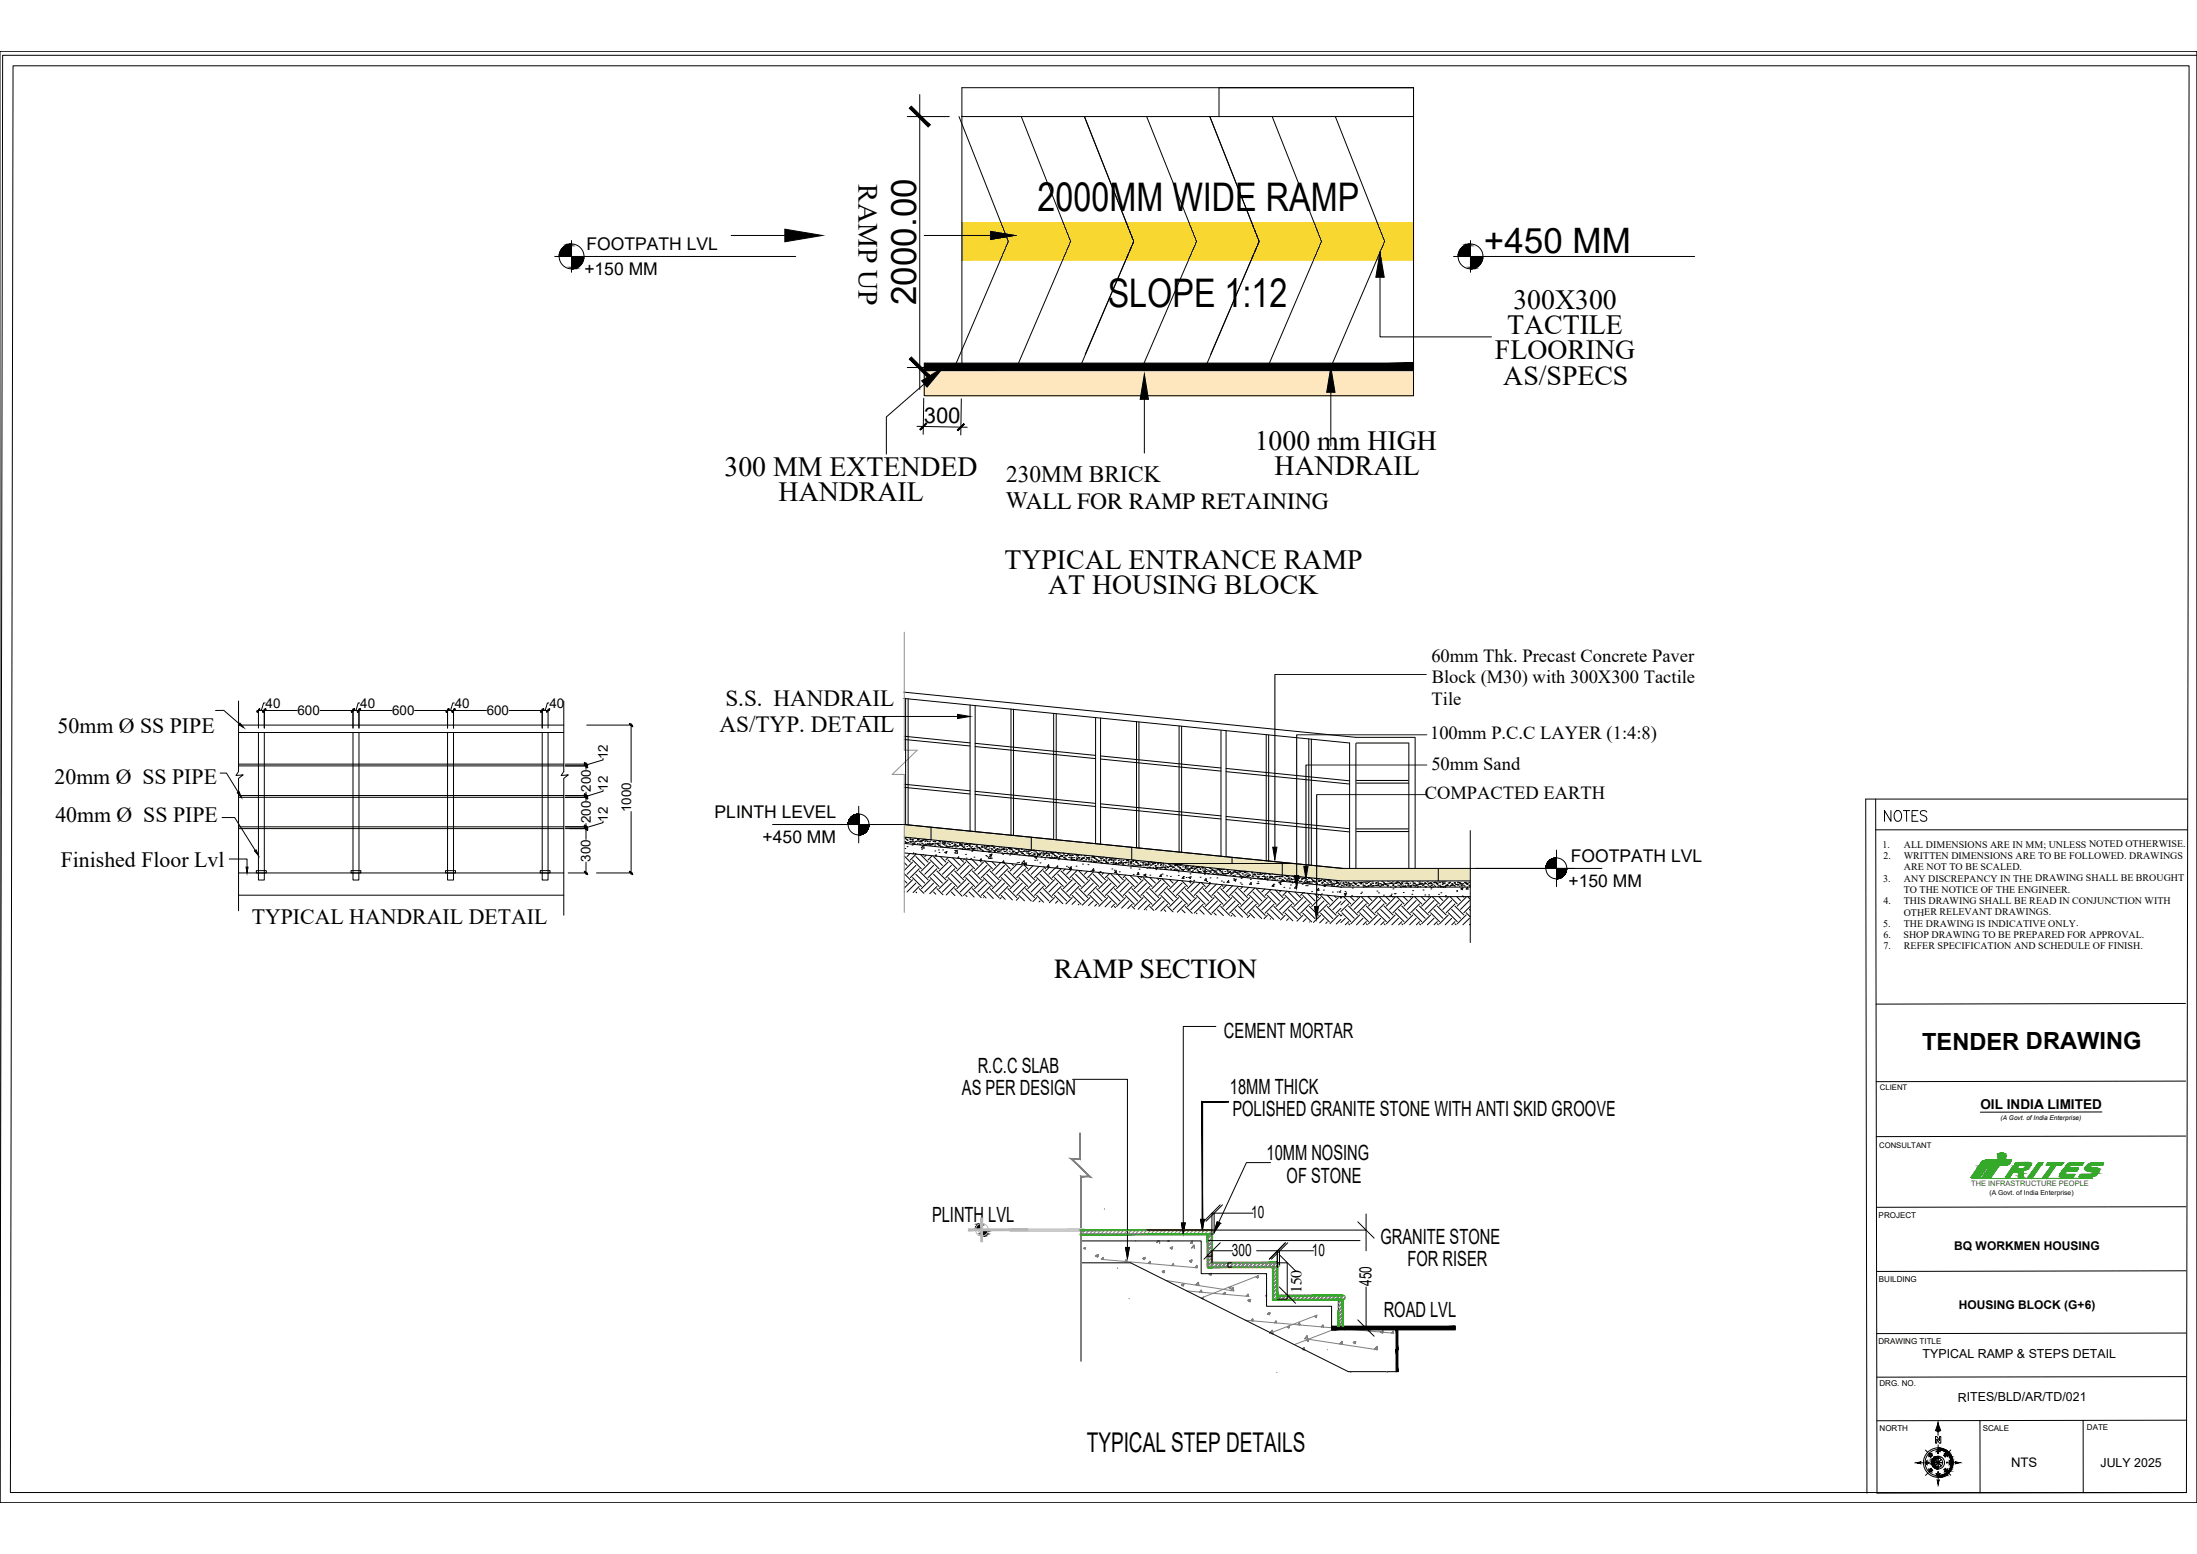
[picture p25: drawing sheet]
<svg xmlns="http://www.w3.org/2000/svg" width="594mm" height="420mm" viewBox="0 0 594 420" stroke-linecap="round" stroke-linejoin="round" font-family="sans-serif">
<defs><g id="words">
<g font-size="10.7">
<text x="274.1" y="13.5">TO AVOID SEEPAGE WATER</text>
<text x="280.6" y="57.1">2000MM WIDE RAMP</text>
<text x="299.5" y="83.1">SLOPE 1:12</text>
</g>
<g font-size="9.5">
<text x="401.3" y="68.5">+450 MM</text>
<text x="247.7" y="82.5" transform="rotate(-90 247.7 82.5)">2000.00</text>
</g>
<g font-size="7.5">
<text x="232.2" y="49.9" transform="rotate(90 232.2 49.9)">RAMP UP</text>
<text x="409.2" y="83.6">300X300</text>
<text x="407.6" y="90.4">TACTILE</text>
<text x="404.2" y="97.2">FLOORING</text>
<text x="406.5" y="104.1">AS/SPECS</text>
<text x="339.3" y="121.6">1000 mm HIGH</text>
<text x="195.9" y="128.8">300 MM EXTENDED</text>
<text x="344.7" y="128.4">HANDRAIL</text>
<text x="210.5" y="135.6">HANDRAIL</text>
<text x="271.6" y="153.9">TYPICAL ENTRANCE RAMP</text>
<text x="283.4" y="160.7">AT HOUSING BLOCK</text>
<text x="285.1" y="264.4">RAMP SECTION</text>
</g>
<text font-size="7.4" x="293.9" y="392.6">TYPICAL STEP DETAILS</text>
<text font-size="6.4" x="519.8" y="283.8">TENDER DRAWING</text>
<g font-size="6.3">
<text x="272" y="130.4">230MM BRICK</text>
<text x="272" y="137.4">WALL FOR RAMP RETAINING</text>
<text x="196.1" y="190.9">S.S. HANDRAIL</text>
<text x="194.6" y="198.1">AS/TYP. DETAIL</text>
</g>
<g font-size="5.9">
<text x="249.8" y="114.4" transform="rotate(1 249.8 114.4)">300</text>
<text x="15.6" y="198.2">50mm Ø SS PIPE</text>
<text x="14.7" y="211.9">20mm Ø SS PIPE</text>
<text x="15" y="222.2">40mm Ø SS PIPE</text>
<text x="16.4" y="234.4">Finished Floor Lvl</text>
<text x="68.1" y="249.8">TYPICAL HANDRAIL DETAIL</text>
</g>
<g font-size="5.7">
<text x="331" y="280.6">CEMENT MORTAR</text>
<text x="264.4" y="290.1">R.C.C SLAB</text>
<text x="260.1" y="296.2">AS PER DESIGN</text>
<text x="332.6" y="295.7">18MM THICK</text>
<text x="333.2" y="301.8">POLISHED GRANITE STONE WITH ANTI SKID GROOVE</text>
<text x="342.5" y="313.7">10MM NOSING</text>
<text x="347.9" y="319.8">OF STONE</text>
<text x="252" y="330.5">PLINTH LVL</text>
<text x="373.3" y="336.3">GRANITE STONE</text>
<text x="380.6" y="342.4">FOR RISER</text>
<text x="374.2" y="356.1">ROAD LVL</text>
</g>
<text font-size="5.6" x="508.6" y="223">NOTES</text>
<g font-size="5">
<text x="387" y="179">60mm Thk. Precast Concrete Paver</text>
<text x="387.2" y="184.7">Block (M30) with 300X300 Tactile</text>
<text x="387.1" y="190.5">Tile</text>
<text x="386.7" y="199.7">100mm P.C.C LAYER (1:4:8)</text>
<text x="387" y="208.1">50mm Sand</text>
<text x="385.2" y="216.1">COMPACTED EARTH</text>
</g>
<g font-size="4.7">
<text x="158.6" y="67.7">FOOTPATH LVL</text>
<text x="158" y="74.4">+150 MM</text>
<text x="193.2" y="221.2">PLINTH LEVEL</text>
<text x="206.2" y="228">+450 MM</text>
<text x="424.7" y="233.2">FOOTPATH LVL</text>
<text x="424.1" y="239.8">+150 MM</text>
</g>
<g font-size="4.6">
<text x="338.3" y="329.4">10</text>
<text x="333.1" y="339.7">300</text>
<text x="354.7" y="339.7">10</text>
<text x="370.8" y="347.7" transform="rotate(-90 370.8 347.7)">450</text>
</g>
<text font-size="4.2" x="351.9" y="349.7" transform="rotate(-90 351.9 349.7)">150</text>
<text font-size="3.7" x="535.5" y="299.9">OIL INDIA LIMITED</text>
<g font-size="3.6">
<text x="71.8" y="191.4">40</text>
<text x="97.4" y="191.4">40</text>
<text x="123" y="191.4">40</text>
<text x="148.6" y="191.4">40</text>
<text x="80.4" y="193.4">600</text>
<text x="106" y="193.4">600</text>
<text x="131.6" y="193.4">600</text>
<text x="164.3" y="205.3" transform="rotate(-90 164.3 205.3)">12</text>
<text x="159.7" y="214.1" transform="rotate(-90 159.7 214.1)">200</text>
<text x="164.3" y="213.7" transform="rotate(-90 164.3 213.7)">12</text>
<text x="170.7" y="219.6" transform="rotate(-90 170.7 219.6)">1000</text>
<text x="159.7" y="222.5" transform="rotate(-90 159.7 222.5)">200</text>
<text x="164.3" y="222.2" transform="rotate(-90 164.3 222.2)">12</text>
<text x="159.7" y="233" transform="rotate(-90 159.7 233)">300</text>
<text x="543.8" y="396.5">NTS</text>
</g>
<g font-size="3.3">
<text x="519.9" y="367.2">TYPICAL RAMP &amp; STEPS DETAIL</text>
<text x="529.4" y="378.9">RITES/BLD/AR/TD/021</text>
<text x="568" y="396.6">JULY 2025</text>
</g>
<g font-size="3.2">
<text x="528.5" y="338">BQ WORKMEN HOUSING</text>
<text x="529.7" y="353.9">HOUSING BLOCK (G+6)</text>
</g>
<g font-size="3.1">
<text x="520.8" y="395">NW</text>
<text x="527" y="395" transform="rotate(-90 527 395)">NE</text>
<text x="520.8" y="398.7">SW</text>
</g>
<g font-size="2.7">
<text x="509" y="229.2" transform="rotate(-1 509 229.2)">1.</text>
<text x="509.3" y="232.3" transform="rotate(-1 509.3 232.3)">2.</text>
<text x="514.8" y="232.3">WRITTEN DIMENSIONS ARE TO BE FOLLOWED. DRAWINGS</text>
<text x="514.8" y="229.2">ALL DIMENSIONS ARE IN MM; UNLESS NOTED OTHERWISE.</text>
<text x="509.3" y="238.4">3.</text>
<text x="514.8" y="235.3">ARE NOT TO BE SCALED.</text>
<text x="514.8" y="238.4">ANY DISCREPANCY IN THE DRAWING SHALL BE BROUGHT</text>
<text x="509.3" y="244.5">4.</text>
<text x="514.8" y="241.4">TO THE NOTICE OF THE ENGINEER.</text>
<text x="514.8" y="244.5">THIS DRAWING SHALL BE READ IN CONJUNCTION WITH</text>
<text x="509.3" y="250.6">5.</text>
<text x="514.8" y="247.5">OTHER RELEVANT DRAWINGS.</text>
<text x="514.8" y="250.6">THE DRAWING IS INDICATIVE ONLY.</text>
<text x="509.3" y="253.7">6.</text>
<text x="509.3" y="256.7">7.</text>
<text x="514.7" y="253.6">SHOP DRAWING TO BE PREPARED FOR APPROVAL.</text>
<text x="514.8" y="256.7">REFER SPECIFICATION AND SCHEDULE OF FINISH.</text>
</g>
<text font-size="2.5" x="524.8" y="398.5">SE</text>
<g font-size="2.2">
<text x="508" y="329.3">PROJECT</text>
<text x="508.1" y="346.6">BUILDING</text>
<text x="507.9" y="363.4">DRAWING TITLE</text>
<text x="508.2" y="374.7">DRG. NO.</text>
<text x="508.2" y="386.9">NORTH</text>
<text x="536.1" y="386.8">SCALE</text>
<text x="564.3" y="386.8">DATE</text>
<text x="520.3" y="396.5">W</text>
<text x="525.6" y="396.5">E</text>
</g>
<g font-size="2.1">
<text x="508.3" y="294.6">CLIENT</text>
<text x="508.1" y="310.3">CONSULTANT</text>
</g>
<text font-size="2" fill="#009926" x="533" y="320.7">THE INFRASTRUCTURE PEOPLE</text>
<g font-size="1.8">
<text x="541" y="303">(A Govt. of India Enterprise)</text>
<text x="538" y="323">(A Govt. of India Enterprise)</text>
</g>
</g></defs>
<!-- layer: PARAPET -->
<path d="M260.1 23.7h122.1M260.1 31.5h69.6" fill="none" stroke="#000" stroke-width=".27"/>
<!-- layer: walls -->
<path d="M260.1 60.2v10.2l122.1-10.2zM260.1 70.4l122.1-10.2v10.2z" fill="#f8d731" stroke="#f8d731" stroke-width=".27"/>
<!-- layer: L- -Grass -->
<g fill="none" stroke="#fee6be" stroke-width=".27">
<path d="M249.8 99.4l.2-.2-.2 .2M249.8 99.2h.1M250.1 99.2l-.3 .3 .4-.3M250.3 99.2l-.5 .5M250.4 99.2l-.6 .6M250.5 99.2l-.7 .7M250.6 99.2l-.8 .8M250.7 99.2l-.9 .9M250.8 99.2l-1 1M250.9 99.2l-1.1 1.1M251 99.2l-1.2 1.2M251.1 99.2l-1.3 1.3"/>
<path d="M251.2 99.2l-1.4 1.4M251.3 99.2l-1.5 1.5M251.4 99.2l-1.6 1.6M251.5 99.2l-1.7 1.7M251.6 99.2l-1.8 1.8M251.8 99.2l-2 2M251.9 99.2l-2.1 2.1M252.2 99.2l-2.4 2.4M252.4 99.2l-2.6 2.6M252.5 99.2l-2.7 2.7M252.6 99.2l-2.8 2.8M252.7 99.2l-2.9 2.9"/>
<path d="M252.8 99.2l-3 3M252.9 99.2l-3.1 3.1M253 99.2l-3.2 3.2M253.1 99.2l-3.3 3.3M253.2 99.2l-3.4 3.4M253.3 99.2l-3.5 3.5M253.4 99.2l-3.6 3.6M253.5 99.2l-3.7 3.7M253.6 99.2l-3.8 3.8M253.7 99.2l-3.9 3.9M253.8 99.2l-4 4 4-4M254 99.2l-4.2 4.2"/>
<path d="M254.1 99.2l-4.3 4.3M254.2 99.2l-4.4 4.4M254.3 99.2l-4.5 4.5M254.4 99.2l-4.6 4.5M254.5 99.2l-4.7 4.7M254.6 99.2l-4.8 4.8M254.7 99.2l-4.9 4.8M254.8 99.2l-5 5M255 99.2l-5.2 5.1M255.1 99.2l-5.3 5.3M255.3 99.2l-5.5 5.4M255.3 99.2l-5.5 5.5"/>
<path d="M255.4 99.2l-5.6 5.6M255.6 99.2l-5.8 5.7M255.6 99.2l-5.8 5.8M255.7 99.2l-5.9 5.9M255.8 99.2l-6 6M255.9 99.2l-6.1 6.1M256 99.2l-6.2 6.2M256.1 99.2l-6.3 6.3M256.2 99.2l-6.4 6.4M256.3 99.2l-6.5 6.4M256.4 99.2l-6.6 6.6M256.5 99.2l-6.7 6.7"/>
<path d="M256.6 99.2l-6.8 6.7M256.7 99.2l-6.9 6.9M256.8 99.2l-7 6.9M256.9 99.2l-7.1 7M257.2 99.2l-7.4 7.3M257.2 99.2l-7.4 7.4M257.3 99.2l-7.5 7.5M257.5 99.2l-7.7 7.6M257.6 99.2l-7.8 7.8 7.9-7.8M257.8 99.2l-7.9 7.8M257.9 99.2l-7.9 7.8M257.9 99.2l-7.8 7.8"/>
<path d="M258.1 99.2l-7.9 7.8M258.2 99.2l-7.9 7.8M258.2 99.2l-7.8 7.8M258.4 99.2l-7.9 7.8M258.4 99.2l-7.8 7.8M258.5 99.2l-7.8 7.8M258.7 99.2l-7.9 7.8M258.7 99.2l-7.8 7.8M258.8 99.2l-7.9 7.8M258.9 99.2l-7.8 7.8M259 99.2l-7.9 7.8M259.1 99.2l-7.9 7.8"/>
<path d="M259.2 99.2l-7.8 7.8M259.3 99.2l-7.9 7.8M259.4 99.2l-7.9 7.8M259.5 99.2l-7.9 7.8M259.6 99.2l-7.9 7.8M259.7 99.2l-7.9 7.8M259.8 99.2l-7.9 7.8M259.9 99.2l-7.9 7.8M260 99.2l-7.9 7.8M260.3 99.2l-8.1 7.8M260.3 99.2l-7.8 7.8M260.5 99.2l-7.9 7.8"/>
<path d="M260.6 99.2l-7.9 7.8M260.6 99.2l-7.8 7.8 8-7.8M260.8 99.2l-7.8 7.8M260.9 99.2l-7.9 7.8M261.1 99.2l-7.9 7.8M261.1 99.2l-7.8 7.8M261.2 99.2l-7.9 7.8M261.3 99.2l-7.8 7.8M261.4 99.2l-7.9 7.8M261.5 99.2l-7.9 7.8M261.6 99.2l-7.8 7.8M261.7 99.2l-7.9 7.8"/>
<path d="M261.8 99.2l-7.9 7.8M261.9 99.2l-7.9 7.8M262 99.2l-7.9 7.8M262.1 99.2l-7.9 7.8M262.4 99.2l-7.9 7.8M262.5 99.2l-7.9 7.8M262.6 99.2l-7.9 7.8M262.9 99.2l-8.1 7.8M263 99.2l-7.9 7.8M263 99.2l-7.8 7.8M263.1 99.2l-7.8 7.8M263.2 99.2l-7.8 7.8"/>
<path d="M263.3 99.2l-7.9 7.8M263.4 99.2l-7.8 7.8M263.5 99.2l-7.8 7.8M263.6 99.2l-7.9 7.8M263.7 99.2l-7.8 7.8M263.8 99.2l-7.9 7.8M263.9 99.2l-7.9 7.8M264 99.2l-7.8 7.8M264.1 99.2l-7.9 7.8M264.2 99.2l-7.9 7.8M264.3 99.2l-7.9 7.8M264.3 99.2l-7.8 7.8"/>
<path d="M264.5 99.2l-7.9 7.8M264.6 99.2l-7.9 7.8M264.6 99.2l-7.8 7.8M264.9 99.2l-8 7.8M265.1 99.2l-7.9 7.8M265.1 99.2l-7.8 7.8M265.2 99.2l-7.9 7.8M265.3 99.2l-7.8 7.8M265.4 99.2l-7.9 7.8 8-7.8-7.8 7.8M265.7 99.2l-7.9 7.8M265.8 99.2l-7.9 7.8M265.9 99.2l-7.9 7.8 8-7.8"/>
<path d="M266.1 99.2l-7.9 7.8M266.2 99.2l-7.9 7.8M266.3 99.2l-7.9 7.8M266.3 99.2l-7.8 7.8M266.5 99.2l-8 7.8M266.8 99.2l-8 7.8M266.8 99.2l-7.8 7.8M266.9 99.2l-7.9 7.8M267.2 99.2l-7.9 7.8M267.3 99.2l-7.9 7.8M267.4 99.2l-7.9 7.8M267.4 99.2l-7.8 7.8"/>
<path d="M267.5 99.2l-7.8 7.8M267.6 99.2l-7.8 7.8M267.7 99.2l-7.9 7.8M267.8 99.2l-7.9 7.8M267.9 99.2l-7.8 7.8M268 99.2l-7.9 7.8M268.1 99.2l-7.9 7.8M268.2 99.2l-7.9 7.8M268.3 99.2l-7.9 7.8M268.4 99.2l-7.9 7.8M268.5 99.2l-7.9 7.8M268.6 99.2l-7.9 7.8"/>
<path d="M268.7 99.2l-7.9 7.8M268.8 99.2l-7.9 7.8M268.9 99.2l-7.9 7.8M269 99.2l-7.9 7.8M269 99.2l-7.8 7.8M269.2 99.2l-7.9 7.8M269.3 99.2l-7.9 7.8M269.3 99.2l-7.8 7.8M269.5 99.2l-7.9 7.8M269.5 99.2l-7.8 7.8M269.6 99.2l-7.9 7.8M269.7 99.2l-7.8 7.8"/>
<path d="M269.8 99.2l-7.9 7.8M269.9 99.2l-7.9 7.8M270 99.2l-7.8 7.8M270.1 99.2l-7.9 7.8M270.2 99.2l-7.9 7.8M270.3 99.2l-7.9 7.8M270.4 99.2l-7.9 7.8M270.5 99.2l-7.9 7.8M270.6 99.2l-7.9 7.8M270.7 99.2l-7.9 7.8M270.8 99.2l-7.9 7.8M270.9 99.2l-7.9 7.8"/>
<path d="M271 99.2l-7.9 7.8M271.1 99.2l-7.9 7.8M271.1 99.2l-7.8 7.8M271.3 99.2l-7.9 7.8M271.4 99.2l-7.9 7.8M271.4 99.2l-7.8 7.8M271.6 99.2l-7.9 7.8M271.6 99.2l-7.8 7.8M271.7 99.2l-7.9 7.8M271.9 99.2l-7.9 7.8M271.9 99.2l-7.8 7.8M272 99.2l-7.9 7.8"/>
<path d="M272.1 99.2l-7.8 7.8M272.2 99.2l-7.9 7.8M272.3 99.2l-7.9 7.8M272.4 99.2l-7.8 7.8M272.5 99.2l-7.9 7.8M272.6 99.2l-7.9 7.8M272.7 99.2l-7.9 7.8M273 99.2l-8.1 7.8M273 99.2l-7.8 7.8M273.2 99.2l-7.9 7.8M273.3 99.2l-7.9 7.8M273.3 99.2l-7.8 7.8 8-7.8"/>
<path d="M273.5 99.2l-7.8 7.8M273.6 99.2l-7.8 7.8M273.8 99.2l-7.9 7.8M273.8 99.2l-7.8 7.8M273.9 99.2l-7.8 7.8M274 99.2l-7.8 7.8M274.1 99.2l-7.9 7.8M274.2 99.2l-7.9 7.8M274.3 99.2l-7.8 7.8M274.4 99.2l-7.9 7.8M274.5 99.2l-7.9 7.8M274.6 99.2l-7.9 7.8"/>
<path d="M274.7 99.2l-7.9 7.8M274.8 99.2l-7.9 7.8M275.1 99.2l-7.9 7.8M275.2 99.2l-7.9 7.8M275.3 99.2l-7.9 7.8M275.6 99.2l-8.1 7.8M275.7 99.2l-7.9 7.8M275.7 99.2l-7.8 7.8M275.9 99.2l-7.9 7.8M275.9 99.2l-7.8 7.8M276 99.2l-7.9 7.8M276.2 99.2l-7.9 7.8"/>
<path d="M276.2 99.2l-7.8 7.8M276.3 99.2l-7.9 7.8M276.4 99.2l-7.8 7.8M276.5 99.2l-7.9 7.8 7.9-7.8M276.8 99.2l-7.9 7.8M276.9 99.2l-7.9 7.8M277 99.2l-7.9 7.8M277.1 99.2l-7.9 7.8M277.2 99.2l-7.9 7.8M277.3 99.2l-7.9 7.8M277.4 99.2l-7.9 7.8M277.5 99.2l-7.9 7.8"/>
<path d="M277.6 99.2l-7.9 7.8M277.7 99.2l-7.9 7.8M277.8 99.2l-7.9 7.8M277.9 99.2l-7.9 7.8M278 99.2l-7.9 7.8M278.1 99.2l-7.9 7.8M278.2 99.2l-7.9 7.8M278.3 99.2l-7.9 7.8M278.3 99.2l-7.8 7.8M278.5 99.2l-8 7.8M278.5 99.2l-7.8 7.8M278.6 99.2l-7.9 7.8"/>
<path d="M278.7 99.2l-7.8 7.8M278.8 99.2l-7.9 7.8M278.9 99.2l-7.9 7.8M279 99.2l-7.9 7.8M279.1 99.2l-7.9 7.8M279.2 99.2l-7.9 7.8M279.5 99.2l-8.1 7.8M279.6 99.2l-7.9 7.8M279.7 99.2l-7.9 7.8M280 99.2l-8.1 7.8M280.1 99.2l-7.9 7.8M280.1 99.2l-7.8 7.8"/>
<path d="M280.3 99.2l-7.9 7.8M280.3 99.2l-7.8 7.8M280.4 99.2l-7.9 7.8M280.6 99.2l-7.9 7.8M280.6 99.2l-7.8 7.8M280.7 99.2l-7.9 7.8M280.8 99.2l-7.8 7.8M280.9 99.2l-7.9 7.8M281 99.2l-7.9 7.8M281.1 99.2l-7.8 7.8M281.2 99.2l-7.9 7.8M281.3 99.2l-7.9 7.8"/>
<path d="M281.4 99.2l-7.9 7.8M281.5 99.2l-7.9 7.8M281.6 99.2l-7.9 7.8M281.7 99.2l-7.9 7.8M281.7 99.2l-7.8 7.8M281.9 99.2l-7.9 7.8M282 99.2l-7.9 7.8M282 99.2l-7.8 7.8M282.2 99.2l-7.9 7.8M282.2 99.2l-7.8 7.8M282.3 99.2l-7.8 7.8M282.5 99.2l-7.9 7.8"/>
<path d="M282.5 99.2l-7.8 7.8M282.6 99.2l-7.8 7.8M282.7 99.2l-7.8 7.8M282.8 99.2l-7.9 7.8M282.9 99.2l-7.8 7.8M283 99.2l-7.8 7.8M283.1 99.2l-7.9 7.8M283.2 99.2l-7.8 7.8M283.3 99.2l-7.9 7.8M283.6 99.2l-8.1 7.8M283.7 99.2l-7.9 7.8M283.8 99.2l-7.9 7.8"/>
<path d="M283.9 99.2l-7.9 7.8M284 99.2l-7.9 7.8M284.1 99.2l-7.9 7.8M284.1 99.2l-7.8 7.8M284.3 99.2l-7.9 7.8M284.4 99.2l-7.9 7.8M284.4 99.2l-7.8 7.8M284.6 99.2l-7.9 7.8M284.6 99.2l-7.8 7.8M284.7 99.2l-7.9 7.8M284.9 99.2l-7.9 7.8M284.9 99.2l-7.8 7.8"/>
<path d="M285 99.2l-7.9 7.8M285.1 99.2l-7.8 7.8M285.2 99.2l-7.9 7.8M285.3 99.2l-7.9 7.8M285.4 99.2l-7.8 7.8M285.7 99.2l-8.1 7.8M285.8 99.2l-7.9 7.8M285.9 99.2l-7.9 7.8M286.2 99.2l-8.1 7.8M286.2 99.2l-7.8 7.8M286.4 99.2l-7.9 7.8M286.5 99.2l-7.9 7.8"/>
<path d="M286.5 99.2l-7.8 7.8M286.7 99.2l-7.9 7.8M286.7 99.2l-7.8 7.8M286.8 99.2l-7.9 7.8M287 99.2l-7.9 7.8M287 99.2l-7.8 7.8M287.1 99.2l-7.9 7.8M287.2 99.2l-7.8 7.8M287.3 99.2l-7.9 7.8M287.4 99.2l-7.9 7.8M287.5 99.2l-7.8 7.8M287.8 99.2l-7.9 7.8"/>
<path d="M287.9 99.2l-7.9 7.8M287.9 99.2l-7.8 7.8M288.1 99.2l-8 7.8M288.2 99.2l-7.9 7.8M288.2 99.2l-7.8 7.8M288.5 99.2l-7.9 7.8M288.7 99.2l-8 7.8M288.7 99.2l-7.8 7.8 7.9-7.8M288.9 99.2l-7.9 7.8M289 99.2l-7.9 7.8M289.1 99.2l-7.9 7.8M289.2 99.2l-7.9 7.8 8-7.8"/>
<path d="M289.4 99.2l-7.9 7.8M289.5 99.2l-7.9 7.8M289.6 99.2l-7.9 7.8M289.7 99.2l-7.9 7.8M289.7 99.2l-7.8 7.8M289.8 99.2l-7.8 7.8M290.1 99.2l-8.1 7.8M290.2 99.2l-7.9 7.8M290.3 99.2l-7.9 7.8M290.4 99.2l-7.9 7.8M290.5 99.2l-7.9 7.8M290.6 99.2l-7.9 7.8"/>
<path d="M290.7 99.2l-7.9 7.8M290.8 99.2l-7.9 7.8M290.9 99.2l-7.9 7.8M290.9 99.2l-7.8 7.8M291 99.2l-7.8 7.8M291.1 99.2l-7.8 7.8M291.2 99.2l-7.9 7.8M291.3 99.2l-7.8 7.8M291.4 99.2l-7.8 7.8M291.5 99.2l-7.9 7.8M291.6 99.2l-7.8 7.8M291.7 99.2l-7.9 7.8"/>
<path d="M291.8 99.2l-7.9 7.8M291.9 99.2l-7.8 7.8M292.2 99.2l-8.1 7.8M292.3 99.2l-7.9 7.8M292.4 99.2l-7.9 7.8M292.7 99.2l-8.1 7.8M292.8 99.2l-7.9 7.8M292.8 99.2l-7.8 7.8M293 99.2l-7.9 7.8M293 99.2l-7.8 7.8M293.1 99.2l-7.9 7.8M293.3 99.2l-7.9 7.8"/>
<path d="M293.3 99.2l-7.8 7.8M293.4 99.2l-7.9 7.8M293.5 99.2l-7.8 7.8M293.6 99.2l-7.9 7.8M293.7 99.2l-7.9 7.8M293.8 99.2l-7.8 7.8M293.9 99.2l-7.9 7.8M294 99.2l-7.9 7.8M294.1 99.2l-7.9 7.8M294.2 99.2l-7.9 7.8M294.3 99.2l-7.9 7.8M294.4 99.2l-7.9 7.8"/>
<path d="M294.5 99.2l-7.9 7.8M294.6 99.2l-7.9 7.8M294.7 99.2l-7.9 7.8M294.8 99.2l-7.9 7.8M294.9 99.2l-7.9 7.8M294.9 99.2l-7.8 7.8M295.1 99.2l-7.9 7.8M295.2 99.2l-7.9 7.8M295.2 99.2l-7.8 7.8M295.4 99.2l-7.9 7.8M295.4 99.2l-7.8 7.8M295.5 99.2l-7.9 7.8"/>
<path d="M295.7 99.2l-7.9 7.8M295.7 99.2l-7.8 7.8M295.8 99.2l-7.9 7.8M295.9 99.2l-7.8 7.8M296 99.2l-7.9 7.8M296.3 99.2l-8.1 7.8M296.4 99.2l-7.9 7.8M296.5 99.2l-7.9 7.8M296.6 99.2l-7.9 7.8M296.7 99.2l-7.9 7.8M296.8 99.2l-7.9 7.8M296.9 99.2l-7.9 7.8"/>
<path d="M297 99.2l-7.9 7.8M297.1 99.2l-7.9 7.8M297.1 99.2l-7.8 7.8M297.3 99.2l-7.9 7.8M297.3 99.2l-7.8 7.8M297.4 99.2l-7.8 7.8M297.6 99.2l-7.9 7.8M297.6 99.2l-7.8 7.8M297.7 99.2l-7.8 7.8M297.8 99.2l-7.8 7.8M297.9 99.2l-7.9 7.8M298 99.2l-7.8 7.8"/>
<path d="M298.1 99.2l-7.8 7.8M298.4 99.2l-8.1 7.8M298.5 99.2l-7.9 7.8M298.6 99.2l-7.8 7.8M298.7 99.2l-7.9 7.8M298.8 99.2l-7.9 7.8M298.9 99.2l-7.9 7.8M299 99.2l-7.9 7.8M299.1 99.2l-7.9 7.8M299.2 99.2l-7.9 7.8M299.3 99.2l-7.9 7.8M299.4 99.2l-7.9 7.8"/>
<path d="M299.5 99.2l-7.9 7.8M299.6 99.2l-8 7.8M299.7 99.2l-7.9 7.8M299.8 99.2l-7.9 7.8M299.9 99.2l-8 7.8M299.9 99.2l-7.8 7.8M300.1 99.2l-8 7.8M300.2 99.2l-8 7.8M300.2 99.2l-7.8 7.8M300.3 99.2l-7.9 7.8M300.4 99.2l-7.9 7.8M300.5 99.2l-7.9 7.8"/>
<path d="M300.6 99.2l-7.9 7.8M300.7 99.2l-7.9 7.8M300.8 99.2l-7.9 7.8M300.9 99.2l-7.9 7.8M301 99.2l-7.9 7.8M301.1 99.2l-7.9 7.8M301.2 99.2l-7.9 7.8M301.2 99.2l-7.8 7.8M301.4 99.2l-7.9 7.8M301.5 99.2l-7.9 7.8M301.5 99.2l-7.8 7.8M301.7 99.2l-7.9 7.8"/>
<path d="M301.7 99.2l-7.8 7.8M301.8 99.2l-7.9 7.8M302 99.2l-7.9 7.8M302 99.2l-7.8 7.8M302.1 99.2l-7.9 7.8M302.2 99.2l-7.8 7.8M302.3 99.2l-7.9 7.8M302.4 99.2l-7.9 7.8M302.5 99.2l-7.8 7.8M302.8 99.2l-8.1 7.8M302.9 99.2l-7.9 7.8M303 99.2l-7.9 7.8"/>
<path d="M303.1 99.2l-7.9 7.8M303.2 99.2l-7.9 7.8M303.3 99.2l-7.9 7.8M303.4 99.2l-7.9 7.8M303.5 99.2l-7.9 7.8M303.6 99.2l-7.9 7.8M303.6 99.2l-7.8 7.8M303.8 99.2l-7.9 7.8M303.9 99.2l-7.9 7.8M303.9 99.2l-7.8 7.8M304.1 99.2l-7.9 7.8M304.1 99.2l-7.8 7.8"/>
<path d="M304.2 99.2l-7.9 7.8M304.4 99.2l-7.9 7.8M304.4 99.2l-7.8 7.8M304.5 99.2l-7.9 7.8M304.6 99.2l-7.8 7.8M304.7 99.2l-7.9 7.8M304.8 99.2l-7.9 7.8M304.9 99.2l-7.8 7.8M305 99.2l-7.9 7.8M305.1 99.2l-7.9 7.8M305.2 99.2l-7.9 7.8M305.3 99.2l-7.9 7.8"/>
<path d="M305.4 99.2l-7.9 7.8M305.5 99.2l-7.9 7.8M305.6 99.2l-7.9 7.8M305.7 99.2l-7.9 7.8M305.8 99.2l-7.9 7.8M305.9 99.2l-7.9 7.8M306 99.2l-7.9 7.8M306 99.2l-7.8 7.8M306.2 99.2l-7.9 7.8M306.4 99.2l-8 7.8M306.5 99.2l-7.8 7.8M306.6 99.2l-7.9 7.8"/>
<path d="M306.9 99.2l-8 7.8M307 99.2l-7.8 7.8M307.1 99.2l-7.9 7.8M307.2 99.2l-7.9 7.8M307.3 99.2l-7.9 7.8M307.4 99.2l-7.9 7.8M307.5 99.2l-7.9 7.8M307.6 99.2l-7.9 7.8M307.6 99.2l-7.8 7.8M307.8 99.2l-7.9 7.8M307.9 99.2l-7.9 7.8M307.9 99.2l-7.8 7.8"/>
<path d="M308.1 99.2l-7.9 7.8M308.1 99.2l-7.8 7.8M308.2 99.2l-7.9 7.8M308.4 99.2l-7.9 7.8M308.4 99.2l-7.8 7.8M308.5 99.2l-7.9 7.8M308.6 99.2l-7.8 7.8M308.7 99.2l-7.9 7.8M309 99.2l-8.1 7.8M309.1 99.2l-7.9 7.8M309.2 99.2l-7.9 7.8M309.3 99.2l-7.9 7.8"/>
<path d="M309.4 99.2l-7.9 7.8M309.5 99.2l-7.9 7.8M309.6 99.2l-7.9 7.8M309.7 99.2l-7.9 7.8M309.8 99.2l-7.9 7.8M309.9 99.2l-7.9 7.8M310 99.2l-7.9 7.8M310 99.2l-7.8 7.8M310.1 99.2l-7.8 7.8M310.2 99.2l-7.9 7.8M310.3 99.2l-7.9 7.8M310.4 99.2l-7.9 7.8"/>
<path d="M310.5 99.2l-7.9 7.8 8-7.8M310.7 99.2l-7.9 7.8M310.8 99.2l-7.9 7.8M310.9 99.2l-7.9 7.8M311 99.2l-7.9 7.8M311.1 99.2l-7.9 7.8M311.4 99.2l-7.9 7.8M311.5 99.2l-7.9 7.8M311.6 99.2l-7.9 7.8M311.9 99.2l-8 7.8M312 99.2l-7.9 7.8M312 99.2l-7.8 7.8 7.9-7.8"/>
<path d="M312.2 99.2l-7.9 7.8M312.3 99.2l-7.9 7.8M312.3 99.2l-7.8 7.8M312.5 99.2l-7.9 7.8M312.6 99.2l-7.9 7.8M312.6 99.2l-7.8 7.8M312.9 99.2l-8 7.8M313 99.2l-7.8 7.8M313.1 99.2l-7.9 7.8M313.4 99.2l-8.1 7.8M313.5 99.2l-7.9 7.8M313.6 99.2l-7.9 7.8"/>
<path d="M313.7 99.2l-7.9 7.8M313.8 99.2l-7.9 7.8M313.9 99.2l-7.9 7.8M314 99.2l-7.9 7.8M314.1 99.2l-7.9 7.8M314.2 99.2l-7.9 7.8M314.3 99.2l-7.9 7.8M314.4 99.2l-7.9 7.8M314.4 99.2l-7.8 7.8M314.6 99.2l-7.9 7.8M314.7 99.2l-7.9 7.8M314.7 99.2l-7.8 7.8"/>
<path d="M314.9 99.2l-7.9 7.8M314.9 99.2l-7.8 7.8M315 99.2l-7.9 7.8M315.2 99.2l-7.9 7.8M315.2 99.2l-7.8 7.8M315.5 99.2l-8.1 7.8M315.6 99.2l-7.9 7.8M315.7 99.2l-7.8 7.8M315.8 99.2l-7.9 7.8M315.9 99.2l-7.9 7.8M316 99.2l-7.9 7.8M316.1 99.2l-7.9 7.8"/>
<path d="M316.2 99.2l-7.9 7.8M316.3 99.2l-7.9 7.8M316.3 99.2l-7.8 7.8M316.5 99.2l-7.9 7.8M316.6 99.2l-7.9 7.8M316.6 99.2l-7.8 7.8M316.8 99.2l-7.9 7.8M316.8 99.2l-7.8 7.8M316.9 99.2l-7.8 7.8M317.1 99.2l-7.9 7.8M317.1 99.2l-7.8 7.8M317.2 99.2l-7.8 7.8"/>
<path d="M317.3 99.2l-7.8 7.8M317.4 99.2l-7.9 7.8M317.5 99.2l-7.9 7.8M317.6 99.2l-7.8 7.8M317.7 99.2l-7.9 7.8M317.8 99.2l-7.9 7.8M317.9 99.2l-7.9 7.8M318 99.2l-7.9 7.8M318.1 99.2l-7.9 7.8M318.2 99.2l-7.9 7.8M318.3 99.2l-7.9 7.8M318.4 99.2l-7.9 7.8"/>
<path d="M318.5 99.2l-7.9 7.8M318.6 99.2l-7.9 7.8M318.7 99.2l-7.9 7.8M318.7 99.2l-7.8 7.8M318.9 99.2l-7.9 7.8M319.2 99.2l-8.1 7.8M319.2 99.2l-7.8 7.8M319.3 99.2l-7.9 7.8M319.6 99.2l-8 7.8M319.7 99.2l-7.8 7.8M319.8 99.2l-7.9 7.8M319.9 99.2l-7.9 7.8"/>
<path d="M320 99.2l-7.8 7.8M320.1 99.2l-7.9 7.8M320.2 99.2l-7.9 7.8M320.3 99.2l-7.9 7.8M320.4 99.2l-7.9 7.8M320.5 99.2l-7.9 7.8M320.6 99.2l-7.9 7.8M320.7 99.2l-7.9 7.8M320.8 99.2l-7.9 7.8M320.9 99.2l-7.9 7.8M321 99.2l-7.9 7.8M321.1 99.2l-7.9 7.8"/>
<path d="M321.1 99.2l-7.8 7.8M321.3 99.2l-7.9 7.8M321.3 99.2l-7.8 7.8M321.5 99.2l-8 7.8M321.5 99.2l-7.8 7.8M321.6 99.2l-7.9 7.8M321.8 99.2l-8 7.8M321.8 99.2l-7.8 7.8M321.9 99.2l-7.9 7.8M322.1 99.2l-8 7.8M322.1 99.2l-7.8 7.8M322.2 99.2l-7.9 7.8"/>
<path d="M322.3 99.2l-7.9 7.8M322.4 99.2l-7.9 7.8M322.5 99.2l-7.9 7.8M322.6 99.2l-7.9 7.8M322.7 99.2l-7.9 7.8M322.8 99.2l-7.9 7.8M322.9 99.2l-7.9 7.8M323 99.2l-7.9 7.8M323.1 99.2l-7.9 7.8M323.2 99.2l-7.9 7.8M323.3 99.2l-7.9 7.8M323.3 99.2l-7.8 7.8"/>
<path d="M323.6 99.2l-8.1 7.8M323.6 99.2l-7.8 7.8M323.7 99.2l-7.9 7.8M323.9 99.2l-7.9 7.8M323.9 99.2l-7.8 7.8M324 99.2l-7.9 7.8M324.1 99.2l-7.8 7.8M324.2 99.2l-7.9 7.8M324.3 99.2l-7.9 7.8M324.4 99.2l-7.8 7.8M324.5 99.2l-7.9 7.8M324.6 99.2l-7.9 7.8"/>
<path d="M324.7 99.2l-7.9 7.8M324.8 99.2l-7.9 7.8M324.9 99.2l-7.9 7.8M325 99.2l-7.9 7.8M325 99.2l-7.8 7.8M325.2 99.2l-7.9 7.8M325.3 99.2l-7.9 7.8M325.3 99.2l-7.8 7.8M325.6 99.2l-8 7.8M325.8 99.2l-7.9 7.8M325.8 99.2l-7.8 7.8M326.1 99.2l-8 7.8"/>
<path d="M326.2 99.2l-7.8 7.8M326.3 99.2l-7.8 7.8M326.4 99.2l-7.9 7.8M326.5 99.2l-7.8 7.8M326.6 99.2l-7.9 7.8M326.7 99.2l-7.9 7.8M326.8 99.2l-7.9 7.8M326.9 99.2l-7.9 7.8M327 99.2l-7.9 7.8M327.1 99.2l-7.9 7.8M327.2 99.2l-7.9 7.8M327.3 99.2l-7.9 7.8"/>
<path d="M327.4 99.2l-7.9 7.8M327.4 99.2l-7.8 7.8M327.6 99.2l-7.9 7.8M327.7 99.2l-7.9 7.8M327.7 99.2l-7.8 7.8M327.9 99.2l-7.9 7.8M327.9 99.2l-7.8 7.8M328 99.2l-7.9 7.8M328.2 99.2l-7.9 7.8M328.2 99.2l-7.8 7.8M328.3 99.2l-7.9 7.8M328.4 99.2l-7.8 7.8"/>
<path d="M328.5 99.2l-7.9 7.8M328.6 99.2l-7.9 7.8M328.7 99.2l-7.8 7.8M328.8 99.2l-7.9 7.8M328.9 99.2l-7.9 7.8M329 99.2l-7.9 7.8M329.1 99.2l-7.9 7.8M329.2 99.2l-7.9 7.8M329.3 99.2l-7.9 7.8M329.4 99.2l-7.9 7.8M329.5 99.2l-7.9 7.8M329.5 99.2l-7.8 7.8"/>
<path d="M329.7 99.2l-7.9 7.8M329.8 99.2l-7.9 7.8M329.8 99.2l-7.8 7.8M330 99.2l-7.9 7.8M330 99.2l-7.8 7.8M330.1 99.2l-7.9 7.8M330.3 99.2l-7.9 7.8M330.3 99.2l-7.8 7.8M330.4 99.2l-7.9 7.8M330.5 99.2l-7.8 7.8M330.6 99.2l-7.9 7.8M330.7 99.2l-7.9 7.8"/>
<path d="M330.8 99.2l-7.8 7.8M330.9 99.2l-7.9 7.8M331 99.2l-7.9 7.8M331.1 99.2l-7.9 7.8M331.2 99.2l-7.9 7.8M331.3 99.2l-7.9 7.8M331.4 99.2l-7.9 7.8M331.4 99.2l-7.8 7.8M331.6 99.2l-7.9 7.8M331.9 99.2l-8.1 7.8M331.9 99.2l-7.8 7.8M332 99.2l-7.8 7.8"/>
<path d="M332.3 99.2l-8 7.8M332.4 99.2l-7.8 7.8M332.5 99.2l-7.9 7.8M332.6 99.2l-7.9 7.8M332.7 99.2l-7.9 7.8M332.8 99.2l-7.9 7.8M332.9 99.2l-7.9 7.8M333 99.2l-8 7.8M333.1 99.2l-7.9 7.8M333.2 99.2l-7.9 7.8M333.3 99.2l-8 7.8M333.3 99.2l-7.8 7.8 8-7.8"/>
<path d="M333.6 99.2l-8 7.8M333.6 99.2l-7.8 7.8M333.8 99.2l-8 7.8M333.8 99.2l-7.9 7.8 8-7.8M334.1 99.2l-8 7.8M334.1 99.2l-7.9 7.8M334.2 99.2l-7.9 7.8M334.3 99.2l-7.9 7.8M334.4 99.2l-7.9 7.8M334.5 99.2l-7.9 7.8M334.6 99.2l-7.8 7.8M334.7 99.2l-7.8 7.8"/>
<path d="M334.8 99.2l-7.9 7.8M334.9 99.2l-7.8 7.8M335 99.2l-7.9 7.8M335.1 99.2l-7.9 7.8M335.2 99.2l-7.8 7.8M335.3 99.2l-7.9 7.8M335.4 99.2l-7.9 7.8M335.5 99.2l-7.9 7.8M335.6 99.2l-7.9 7.8M335.7 99.2l-7.9 7.8M335.8 99.2l-7.9 7.8M335.8 99.2l-7.8 7.8"/>
<path d="M336 99.2l-7.9 7.8M336.3 99.2l-8.1 7.8M336.3 99.2l-7.8 7.8M336.4 99.2l-7.9 7.8M336.6 99.2l-7.9 7.8M336.6 99.2l-7.8 7.8 7.9-7.8M336.8 99.2l-7.8 7.8M336.9 99.2l-7.9 7.8M337 99.2l-7.9 7.8M337.1 99.2l-7.8 7.8M337.2 99.2l-7.9 7.8M337.3 99.2l-7.9 7.8"/>
<path d="M337.4 99.2l-7.9 7.8M337.5 99.2l-7.9 7.8M337.6 99.2l-7.9 7.8M337.7 99.2l-7.9 7.8M337.8 99.2l-7.9 7.8M337.9 99.2l-7.9 7.8M338 99.2l-7.9 7.8M338.1 99.2l-7.9 7.8M338.4 99.2l-8.1 7.8M338.5 99.2l-7.9 7.8M338.5 99.2l-7.8 7.8M338.8 99.2l-8 7.8"/>
<path d="M339 99.2l-7.9 7.8M339 99.2l-7.8 7.8M339.1 99.2l-7.9 7.8M339.2 99.2l-7.8 7.8M339.3 99.2l-7.9 7.8M339.4 99.2l-7.9 7.8M339.5 99.2l-7.8 7.8M339.6 99.2l-7.9 7.8M339.7 99.2l-7.9 7.8M339.8 99.2l-7.9 7.8M339.9 99.2l-7.9 7.8M340 99.2l-7.9 7.8"/>
<path d="M340.1 99.2l-7.9 7.8M340.2 99.2l-7.9 7.8M340.3 99.2l-7.9 7.8M340.4 99.2l-7.9 7.8M340.4 99.2l-7.8 7.8M340.6 99.2l-7.9 7.8M340.6 99.2l-7.8 7.8M340.7 99.2l-7.8 7.8M340.9 99.2l-7.9 7.8M340.9 99.2l-7.8 7.8M341 99.2l-7.8 7.8M341.1 99.2l-7.8 7.8"/>
<path d="M341.2 99.2l-7.9 7.8M341.3 99.2l-7.8 7.8M341.4 99.2l-7.8 7.8M341.5 99.2l-7.9 7.8M341.6 99.2l-7.8 7.8M341.7 99.2l-7.9 7.8M341.8 99.2l-7.9 7.8M341.9 99.2l-7.8 7.8M342 99.2l-7.9 7.8M342.1 99.2l-7.9 7.8M342.2 99.2l-7.9 7.8M342.5 99.2l-8.1 7.8"/>
<path d="M342.5 99.2l-7.8 7.8M342.7 99.2l-7.9 7.8M342.8 99.2l-7.9 7.8M342.8 99.2l-7.8 7.8M343 99.2l-7.9 7.8M343 99.2l-7.8 7.8M343.1 99.2l-7.9 7.8M343.3 99.2l-7.9 7.8M343.3 99.2l-7.8 7.8M343.4 99.2l-7.9 7.8M343.5 99.2l-7.8 7.8M343.6 99.2l-7.9 7.8"/>
<path d="M343.7 99.2l-7.9 7.8M343.8 99.2l-7.9 7.8M343.9 99.2l-7.9 7.8M344 99.2l-7.9 7.8M344.3 99.2l-7.9 7.8M344.4 99.2l-7.9 7.8M344.5 99.2l-7.9 7.8M344.6 99.2l-7.9 7.8M344.7 99.2l-7.9 7.8M344.8 99.2l-7.9 7.8M344.8 99.2l-7.8 7.8M345 99.2l-8 7.8"/>
<path d="M345.1 99.2l-7.9 7.8M345.1 99.2l-7.8 7.8M345.3 99.2l-8 7.8M345.3 99.2l-7.8 7.8M345.4 99.2l-7.9 7.8M345.6 99.2l-8 7.8M345.6 99.2l-7.8 7.8M345.7 99.2l-7.9 7.8M345.8 99.2l-7.8 7.8M345.9 99.2l-7.9 7.8M346 99.2l-7.9 7.8M346.1 99.2l-7.9 7.8"/>
<path d="M346.4 99.2l-7.9 7.8M346.5 99.2l-7.9 7.8M346.6 99.2l-7.9 7.8M346.9 99.2l-8.1 7.8M346.9 99.2l-7.8 7.8M347.1 99.2l-7.9 7.8M347.2 99.2l-7.9 7.8M347.2 99.2l-7.8 7.8M347.4 99.2l-7.9 7.8M347.4 99.2l-7.8 7.8M347.5 99.2l-7.9 7.8M347.7 99.2l-7.9 7.8"/>
<path d="M347.7 99.2l-7.8 7.8M347.8 99.2l-7.9 7.8M347.9 99.2l-7.8 7.8M348 99.2l-7.9 7.8M348.1 99.2l-7.9 7.8M348.2 99.2l-7.8 7.8M348.3 99.2l-7.9 7.8M348.4 99.2l-7.9 7.8M348.5 99.2l-7.9 7.8M348.6 99.2l-7.9 7.8M348.7 99.2l-7.9 7.8M349 99.2l-8.1 7.8"/>
<path d="M349.1 99.2l-7.9 7.8M349.2 99.2l-7.9 7.8M349.3 99.2l-7.9 7.8M349.3 99.2l-7.8 7.8M349.5 99.2l-7.9 7.8M349.6 99.2l-7.9 7.8M349.6 99.2l-7.8 7.8M349.7 99.2l-7.8 7.8M349.8 99.2l-7.8 7.8M349.9 99.2l-7.9 7.8M350 99.2l-7.8 7.8M350.1 99.2l-7.9 7.8"/>
<path d="M350.2 99.2l-7.9 7.8M350.3 99.2l-7.8 7.8M350.4 99.2l-7.9 7.8M350.5 99.2l-7.9 7.8M350.6 99.2l-7.9 7.8M350.7 99.2l-7.9 7.8M350.8 99.2l-7.9 7.8M351.1 99.2l-7.9 7.8M351.2 99.2l-7.9 7.8M351.2 99.2l-7.8 7.8M351.5 99.2l-8 7.8M351.7 99.2l-7.9 7.8"/>
<path d="M351.7 99.2l-7.8 7.8M351.8 99.2l-7.9 7.8M351.9 99.2l-7.8 7.8M352 99.2l-7.9 7.8M352.1 99.2l-7.9 7.8M352.2 99.2l-7.8 7.8M352.3 99.2l-7.9 7.8M352.4 99.2l-7.9 7.8M352.5 99.2l-7.9 7.8M352.6 99.2l-7.9 7.8M352.7 99.2l-7.9 7.8M352.8 99.2l-7.9 7.8"/>
<path d="M352.9 99.2l-7.9 7.8M353 99.2l-7.9 7.8M353.1 99.2l-7.9 7.8M353.2 99.2l-7.9 7.8M353.3 99.2l-7.9 7.8M353.3 99.2l-7.8 7.8M353.5 99.2l-7.9 7.8M353.6 99.2l-7.9 7.8M353.6 99.2l-7.8 7.8M353.8 99.2l-7.9 7.8M353.8 99.2l-7.8 7.8M353.9 99.2l-7.9 7.8"/>
<path d="M354.1 99.2l-7.9 7.8M354.1 99.2l-7.8 7.8M354.2 99.2l-7.9 7.8M354.3 99.2l-7.8 7.8M354.4 99.2l-7.9 7.8M354.5 99.2l-7.9 7.8M354.6 99.2l-7.8 7.8M354.7 99.2l-7.9 7.8M354.8 99.2l-7.9 7.8M354.8 99.2l-7.8 7.8M354.9 99.2l-7.8 7.8M355 99.2l-7.9 7.8"/>
<path d="M355.2 99.2l-8 7.8M355.2 99.2l-7.8 7.8M355.3 99.2l-7.9 7.8M355.4 99.2l-7.9 7.8M355.5 99.2l-7.9 7.8M355.6 99.2l-7.9 7.8M355.7 99.2l-7.9 7.8M356 99.2l-7.9 7.8M356.1 99.2l-7.9 7.8M356.2 99.2l-7.9 7.8M356.5 99.2l-7.9 7.8M356.6 99.2l-7.9 7.8"/>
<path d="M356.7 99.2l-7.9 7.8 8-7.8M356.9 99.2l-7.9 7.8M357 99.2l-7.9 7.8M357.1 99.2l-7.9 7.8M357.2 99.2l-7.9 7.8M357.3 99.2l-7.9 7.8M357.4 99.2l-7.9 7.8M357.5 99.2l-7.9 7.8M357.6 99.2l-7.9 7.8M357.7 99.2l-7.9 7.8M357.7 99.2l-7.8 7.8M357.9 99.2l-7.9 7.8"/>
<path d="M358 99.2l-7.9 7.8M358 99.2l-7.8 7.8M358.2 99.2l-7.9 7.8M358.2 99.2l-7.8 7.8M358.3 99.2l-7.9 7.8M358.5 99.2l-7.9 7.8M358.5 99.2l-7.8 7.8M358.6 99.2l-7.9 7.8M358.7 99.2l-7.8 7.8M358.8 99.2l-7.9 7.8M359.1 99.2l-7.9 7.8M359.2 99.2l-7.9 7.8"/>
<path d="M359.3 99.2l-7.9 7.8M359.6 99.2l-8.1 7.8M359.6 99.2l-7.8 7.8M359.8 99.2l-7.9 7.8M359.9 99.2l-7.9 7.8M359.9 99.2l-7.8 7.8M360.1 99.2l-7.9 7.8M360.1 99.2l-7.8 7.8M360.2 99.2l-7.8 7.8M360.4 99.2l-7.9 7.8M360.4 99.2l-7.8 7.8M360.5 99.2l-7.8 7.8"/>
<path d="M360.6 99.2l-7.8 7.8M360.7 99.2l-7.9 7.8M360.8 99.2l-7.8 7.8M360.9 99.2l-7.8 7.8M361 99.2l-7.9 7.8M361.1 99.2l-7.8 7.8M361.2 99.2l-7.9 7.8M361.3 99.2l-7.9 7.8M361.4 99.2l-7.9 7.8M361.7 99.2l-8.1 7.8M361.8 99.2l-7.9 7.8M361.9 99.2l-7.9 7.8"/>
<path d="M362 99.2l-7.9 7.8M362 99.2l-7.8 7.8M362.2 99.2l-7.9 7.8M362.3 99.2l-7.9 7.8M362.3 99.2l-7.8 7.8M362.5 99.2l-7.9 7.8M362.5 99.2l-7.8 7.8M362.6 99.2l-7.9 7.8M362.8 99.2l-7.9 7.8M362.8 99.2l-7.8 7.8M362.9 99.2l-7.9 7.8M363 99.2l-7.8 7.8"/>
<path d="M363.1 99.2l-7.9 7.8M363.2 99.2l-7.9 7.8M363.3 99.2l-7.8 7.8M363.4 99.2l-7.9 7.8M363.5 99.2l-7.9 7.8M363.6 99.2l-7.9 7.8M363.7 99.2l-7.9 7.8M363.8 99.2l-7.9 7.8M363.9 99.2l-7.9 7.8M364 99.2l-7.9 7.8M364.1 99.2l-7.9 7.8M364.2 99.2l-7.9 7.8"/>
<path d="M364.3 99.2l-7.9 7.8M364.4 99.2l-7.9 7.8M364.4 99.2l-7.8 7.8M364.6 99.2l-7.9 7.8M364.7 99.2l-7.9 7.8M364.7 99.2l-7.8 7.8M364.9 99.2l-7.9 7.8M364.9 99.2l-7.8 7.8M365 99.2l-7.9 7.8M365.3 99.2l-7.9 7.8M365.4 99.2l-7.8 7.8M365.5 99.2l-7.9 7.8"/>
<path d="M365.6 99.2l-7.9 7.8M365.7 99.2l-7.9 7.8M365.8 99.2l-7.9 7.8M365.9 99.2l-7.9 7.8M366 99.2l-7.9 7.8M366 99.2l-7.8 7.8M366.2 99.2l-7.9 7.8M366.3 99.2l-7.9 7.8 8-7.8M366.4 99.2l-7.8 7.8M366.6 99.2l-8 7.8M366.7 99.2l-7.9 7.8M366.7 99.2l-7.8 7.8"/>
<path d="M366.9 99.2l-8 7.8M366.9 99.2l-7.8 7.8M367 99.2l-7.9 7.8M367.2 99.2l-8 7.8M367.2 99.2l-7.8 7.8M367.3 99.2l-7.9 7.8M367.4 99.2l-7.9 7.8M367.5 99.2l-7.9 7.8M367.6 99.2l-7.9 7.8M367.7 99.2l-7.9 7.8M367.8 99.2l-7.9 7.8M367.9 99.2l-7.9 7.8"/>
<path d="M368 99.2l-7.9 7.8M368.1 99.2l-7.9 7.8M368.2 99.2l-7.9 7.8M368.3 99.2l-7.9 7.8M368.3 99.2l-7.8 7.8M368.5 99.2l-7.9 7.8M368.6 99.2l-7.9 7.8M368.6 99.2l-7.8 7.8M368.8 99.2l-7.9 7.8M368.8 99.2l-7.8 7.8M368.9 99.2l-7.8 7.8M369.1 99.2l-7.9 7.8"/>
<path d="M369.1 99.2l-7.8 7.8M369.2 99.2l-7.8 7.8M369.3 99.2l-7.8 7.8M369.4 99.2l-7.9 7.8M369.7 99.2l-8 7.8M369.8 99.2l-7.9 7.8M369.9 99.2l-7.9 7.8M370 99.2l-7.9 7.8M370.1 99.2l-7.9 7.8M370.2 99.2l-7.9 7.8M370.3 99.2l-7.9 7.8M370.4 99.2l-7.9 7.8"/>
<path d="M370.4 99.2l-7.8 7.8M370.6 99.2l-7.9 7.8M370.7 99.2l-7.9 7.8M370.7 99.2l-7.8 7.8M370.9 99.2l-7.9 7.8M371 99.2l-7.9 7.8M371 99.2l-7.8 7.8M371.2 99.2l-7.9 7.8M371.2 99.2l-7.8 7.8M371.3 99.2l-7.9 7.8M371.4 99.2l-7.8 7.8M371.5 99.2l-7.9 7.8"/>
<path d="M371.8 99.2l-8.1 7.8M371.9 99.2l-7.9 7.8M372 99.2l-7.8 7.8M372.3 99.2l-8.1 7.8M372.4 99.2l-7.9 7.8M372.5 99.2l-7.9 7.8M372.6 99.2l-7.9 7.8M372.7 99.2l-7.9 7.8M372.8 99.2l-7.9 7.8M372.8 99.2l-7.8 7.8M373 99.2l-7.9 7.8M373.1 99.2l-7.9 7.8"/>
<path d="M373.1 99.2l-7.8 7.8M373.3 99.2l-7.9 7.8M373.3 99.2l-7.8 7.8M373.4 99.2l-7.9 7.8M373.6 99.2l-7.9 7.8M373.6 99.2l-7.8 7.8M373.7 99.2l-7.9 7.8M373.8 99.2l-7.8 7.8M373.9 99.2l-7.9 7.8M374 99.2l-7.9 7.8M374.1 99.2l-7.8 7.8M374.4 99.2l-8.1 7.8"/>
<path d="M374.5 99.2l-7.9 7.8M374.6 99.2l-7.9 7.8M374.9 99.2l-8.1 7.8M375 99.2l-7.9 7.8M375 99.2l-7.8 7.8M375.2 99.2l-7.9 7.8M375.2 99.2l-7.8 7.8M375.3 99.2l-7.8 7.8M375.5 99.2l-7.9 7.8M375.5 99.2l-7.8 7.8M375.6 99.2l-7.8 7.8M375.7 99.2l-7.8 7.8"/>
<path d="M375.8 99.2l-7.9 7.8M375.9 99.2l-7.9 7.8M376 99.2l-7.8 7.8M376.1 99.2l-7.9 7.8M376.2 99.2l-7.9 7.8M376.3 99.2l-7.9 7.8M376.4 99.2l-7.9 7.8M376.5 99.2l-7.9 7.8M376.6 99.2l-7.9 7.8M376.7 99.2l-7.9 7.8M376.8 99.2l-7.9 7.8M376.9 99.2l-7.9 7.8"/>
<path d="M377 99.2l-7.9 7.8M377.1 99.2l-7.9 7.8M377.1 99.2l-7.8 7.8M377.3 99.2l-7.9 7.8M377.4 99.2l-7.9 7.8M377.5 99.2l-7.9 7.8M377.6 99.2l-7.9 7.8M377.7 99.2l-7.9 7.8M377.8 99.2l-7.9 7.8M377.9 99.2l-7.9 7.8M378 99.2l-7.9 7.8M378.1 99.2l-7.9 7.8"/>
<path d="M378.2 99.2l-7.9 7.8M378.2 99.2l-7.8 7.8M378.4 99.2l-8 7.8M378.5 99.2l-7.9 7.8M378.5 99.2l-7.8 7.8M378.7 99.2l-8 7.8M378.7 99.2l-7.8 7.8M378.8 99.2l-7.9 7.8M379 99.2l-8 7.8M379 99.2l-7.8 7.8M379.3 99.2l-7.9 7.8M379.4 99.2l-7.9 7.8"/>
<path d="M379.4 99.2l-7.8 7.8M379.6 99.2l-7.9 7.8M379.6 99.2l-7.8 7.8M379.7 99.2l-7.9 7.8M379.9 99.2l-7.9 7.8M379.9 99.2l-7.8 7.8M380 99.2l-7.9 7.8M380.1 99.2l-7.8 7.8M380.2 99.2l-7.9 7.8M380.3 99.2l-7.9 7.8M380.4 99.2l-7.8 7.8M380.5 99.2l-7.9 7.8"/>
<path d="M380.6 99.2l-7.9 7.8M380.7 99.2l-7.9 7.8M380.8 99.2l-7.9 7.8M380.9 99.2l-7.9 7.8M381 99.2l-7.9 7.8M381.1 99.2l-7.9 7.8M381.2 99.2l-7.9 7.8M381.3 99.2l-7.9 7.8M381.4 99.2l-7.9 7.8M381.5 99.2l-7.9 7.8M381.5 99.2l-7.8 7.8M381.7 99.2l-7.9 7.8"/>
<path d="M381.8 99.2l-7.9 7.8M381.8 99.2l-7.8 7.8M382 99.2l-7.9 7.8M382 99.2l-7.8 7.8M382.1 99.2l-7.9 7.8M382.2 99.8l-7.2 7.2 7.2-7.2M382.2 99.9l-7.1 7.1M382.2 100l-7 7M382.2 99.2l-7.8 7.8M382.2 99.3l-7.7 7.7M382.2 99.5l-7.5 7.5M382.2 99.6l-7.4 7.4"/>
<path d="M249.8 101.5l2.3-2.3-2.3 2.3M249.8 106.4l7.2-7.2-7.2 7.2M254.3 107l7.9-7.8-7.8 7.8M258.7 107l7.9-7.8-7.8 7.8M259.1 107l8-7.8-7.8 7.8M267 107l7.9-7.8-7.8 7.8M268.7 107l8-7.8-7.8 7.8M279.7 107l7.9-7.8-7.8 7.8M280.4 107l8-7.8-7.8 7.8M303.3 107l7.9-7.8-7.8 7.8M303.8 107l7.9-7.8-7.8 7.8M336.2 107l7.9-7.8-7.8 7.8"/>
<path d="M338.3 107l7.9-7.8-7.8 7.8M343 107l7.9-7.8-7.8 7.8M347.9 107l7.9-7.8-7.8 7.8M348.4 107l7.9-7.8-7.8 7.8M351 107l7.9-7.8-7.7 7.8M357.3 107l7.8-7.8-7.7 7.8M371.2 107l7.9-7.8-7.8 7.8M376.6 107l5.6-5.6-5.6 5.6M378.9 107l3.3-3.3-3.2 3.3M379.4 107l2.8-2.8-2.8 2.8M379.9 107l2.3-2.2-2.2 2.2M380.9 107l1.3-1.2-1.2 1.2"/>
<path d="M381.5 107l.7-.7-.7 .7M382 107l.2-.2-.1 .2M382.2 107h.1M382.2 103.6l-3.4 3.4M382.2 102.3l-4.7 4.7M382.2 104.9l-2.1 2.1M382.2 101.1l-5.9 5.9M382.2 102.4l-4.6 4.6M382.2 106.2l-.8 .8M382.2 101.2l-5.8 5.8M382.2 105.1l-2 1.9M382.2 102.5l-4.5 4.5"/>
<path d="M382.2 105.1l-1.9 1.9M382.2 101.3l-5.7 5.7M382.2 103.9l-3.1 3.1M382.2 106.5l-.5 .5M382.2 102.6l-4.4 4.4M382.2 105.2l-1.8 1.8M382.2 100.1l-6.9 6.9M382.2 106.5l-.5 .5 .5-.4M382.2 102.7l-4.3 4.3M382.2 105.3l-1.7 1.7M382.2 104l-3 3M382.2 102.8l-4.3 4.2"/>
<path d="M382.2 104.1l-2.9 2.9M382.2 100.2l-6.8 6.8M382.2 106.7l-.4 .3M382.2 102.8l-4.2 4.2M382.2 101.6l-5.4 5.4M382.2 105.4l-1.6 1.6M382.2 100.3l-6.7 6.7M382.2 106.7l-.3 .3M382.2 106.8l-.2 .2M382.2 103l-4.1 4M382.2 105.5l-1.5 1.5 1.5-1.4M382.2 101.7l-5.3 5.3"/>
<path d="M382.2 100.4l-6.6 6.6M382.2 100.5l-6.5 6.5M382.2 103.1l-4 3.9M382.2 105.6l-1.4 1.4M382.2 104.4l-2.6 2.6M382.2 107h-.1M382.2 103.1l-3.9 3.9M382.2 101.9l-5.1 5.1 5.1-5.1M382.2 100.6l-6.4 6.4M382.2 104.5l-2.5 2.5 2.5-2.4M382.2 103.3l-3.8 3.7M382.2 100.7l-6.3 6.3"/>
<path d="M382.2 103.3l-3.7 3.7M382.2 102l-5 5M382.2 104.6l-2.4 2.4M382.2 100.8l-6.2 6.2M382.2 105.9l-1.1 1.1M382.2 103.4l-3.6 3.6M382.2 106l-1 1M382.2 102.2l-4.8 4.8M382.2 100.9l-6.1 6.1M382.2 101l-6 6M382.2 103.6l-3.5 3.4M382.2 106.1l-.9 .9"/>
</g>
<!-- layer: BA-Hatch -->
<g fill="#eee6bf" stroke="#eee6bf" stroke-width=".27">
<path d="M244.5 222.9l34.1 3.4h-34.1z"/>
<path d="M244.5 226.3h34.1l84 8.4z"/>
<path d="M244.5 226.3l84 8.4h34.1zM328.5 234.7h34.1v3.5z"/>
<path d="M362.6 234.8l35 3.4v-3.4zM362.6 234.8l35 3.4h-35z"/>
</g>
<path d="M251.8 223.7v3.4M278.9 226.4v3.4M306 229.1v3.4M316 233.5h34M319.6 233.5v.3M333.2 231.8v1.7M346.7 233.5v3.1M388.9 234.8v3.4" fill="none" stroke="#000" stroke-width=".27"/>
<!-- layer: A- Hatch (W) -->
<g fill="none" stroke="#000" stroke-width=".27">
<path d="M244.5 238.1l.8 .7M244.5 233.2l.8 .8M244.5 236.2l1.7 1.7M244.5 231.5l1.7 1.6M244.6 226.5h.1M244.6 227.5h.1M244.7 226.7h.1M244.7 229.4h.1M244.7 227.7h.1M244.8 227.9h.1M245 226.9h.1M245 226.5h.1"/>
<path d="M245 227.9h.1M245.1 227.8h.1M245.2 227.1h.1M245.3 228.9h.1M245.3 227.2h.1M245.5 227.8h.1M245.5 226.5h.1M246 227.6h.1M246 226.6h.1M246 227h.1M246.1 230.8l-.8 .8M246.1 227.1h.1"/>
<path d="M246.2 227.7h.1M246.4 227.6h.1M246.6 226.9h.1M246.6 227.4h.1M246.6 228.5h.1M246.7 227.1h.1M246.7 228.1h.1M246.8 237.3l2.4 2.4M246.8 232.5l2.4 2.4M246.8 227.1h.1M246.8 233.1l-2.3 2.2M246.8 237.9l-2.3 2.2"/>
<path d="M246.9 227.6h.1M246.9 230.9l.2-.3v.3M247 228.2h.1M247.1 227.9h.1M247.2 228h.1M247.3 226.7h.1M247.3 227.6h.1M247.4 230.8h.1M247.5 227.5h.1M247.5 227.6h.1M247.7 236.4l2.4 2.4M247.7 231.6l2.4 2.4"/>
<path d="M247.7 234l-2.4 2.4M247.7 238.8l-2.4 2.4M247.7 230.9l-1.5 1.6M247.8 227.4h.1M248 227.1h.1M248 228.1h.1M248.1 227h.1M248.1 226.9h.1M248.2 227.4h.1M248.3 227.1h.1M248.6 235.5l2.3 2.4M248.6 228.2h.1"/>
<path d="M248.6 239.7l-1.7 1.6M248.6 234.9l-2.4 2.4M248.6 227.5h.1M248.7 227.6h.1M248.8 228.3h.1M248.9 231.1l2 2M248.9 227.3h.1M249.1 227.5h.1M249.2 228h.1M249.2 227.3h.1M249.2 229.6h.1M249.3 227.1h.1"/>
<path d="M249.4 228.1h.1M249.5 231.1h.1M249.6 227.2h.1M249.7 228.5h.1M249.7 228.4h.1M249.7 228.6l-.5 .5M249.7 226.9h.1M249.8 228.5h.1M249.8 228.6l.1 .7-.8-.1M249.9 227.1h.1M250.1 227.6h.1M250.1 228.6h.1"/>
<path d="M250.1 228.5h.1M250.1 228.2h.1M250.1 227h.1M250.3 227.1h.1M250.4 228.3h.1M250.4 231.2l-.3 .4M250.6 227.1h.1M250.7 227.5h.1M250.7 227.1h.1M250.7 228h.1M250.8 228.4h.1M251 227h.1"/>
<path d="M251 228.3h.1M251.2 228h.1M251.3 228.1h.1M251.3 227.6h.1M251.4 228.6h.1M251.4 228.3h.1M251.5 227.1h.1M251.5 233.1l-2.3 2.4M251.5 237.9l-2.3 2.4M251.5 237.3l2.4 2.4M251.5 232.5l2.4 2.4M251.7 228.2h.1"/>
<path d="M251.7 228.5h.1M251.9 228.3h.1M252.1 228h.1M252.1 231.4l-1.2 1.1M252.1 228.2h.1M252.3 227.5h.1M252.4 228.2h.1M252.4 234l-2.3 2.4M252.4 238.8l-2.3 2.4M252.4 236.4l2.4 2.4M252.4 231.6l2.4 2.4M252.7 227.5h.1"/>
<path d="M252.7 228.8h.1M252.8 228.5h.1M252.8 230.1h.1M252.8 228.1h.1M252.8 227.6h.1M252.9 231.5l.2-.4 .1 .4M253.3 228h.1M253.3 228.2h.1M253.3 235.5l2.5 2.4M253.3 234.9l-2.4 2.4M253.3 239.7l-1.9 1.9M253.4 228h.1"/>
<path d="M253.5 228h.1M253.5 228.3h.1M253.7 229.8h.1M253.8 228h.1M253.8 228.5h.1M253.8 228.6h.1M253.9 227.5h.1M253.9 230.5h.1M254.1 227.5h.1M254.1 228.5h.1M254.2 227.9h.1M254.2 231.6l1.6 1.5"/>
<path d="M254.3 228.8h.1M254.3 229h.1M254.7 228h.1M254.8 229h.1M254.8 227.6h.1M254.9 227.8h.1M254.9 228.2h.1M254.9 229.8h.1M255.1 228.3h.1M255.1 227.8h.1M255.3 228h.1M255.3 229.1h.1"/>
<path d="M255.4 227.5h.1M255.4 228.1h.1M255.4 228.5h.1M255.5 227.5h.1M255.5 230.5l.6-.3-.2 .5zM255.6 227.7h.1M255.6 229.1h.1M255.8 228.5h.1M255.9 228.8h.1M256 229h.1M256.1 228h.1M256.1 228.9h.1"/>
<path d="M256.2 227.7h.1M256.3 229h.1M256.4 237.3l2.4 2.4M256.4 232.5l2.4 2.4M256.4 233.1l-2.5 2.4M256.4 237.9l-2.5 2.4M256.4 231.8l-.6 .7M256.4 229.1h.1M256.5 228.2h.1M256.5 227.6h.1M256.7 228.3h.1M256.7 228.9h.1"/>
<path d="M256.8 228.4h.1M256.8 227.6h.1M256.9 227.7h.1M257 228.9h.1M257.3 236.4l2.4 2.4M257.3 234l-2.5 2.4M257.3 238.8l-2.5 2.4M257.3 228.1h.1M257.4 228h.1M257.4 228.8h.1M257.4 229h.1M257.5 228.8h.1"/>
<path d="M257.6 231.9l2.1 2.1M257.9 228.6h.1M258.1 228.7h.1M258.1 228.2h.1M258.1 228.4h.1M258.1 229.4h.1M258.2 234.9l-2.4 2.4M258.2 235.5l2.3 2.4M258.2 239.7l-2.3 2.3M258.2 230h.1M258.3 228.3h.1M258.3 230h.1"/>
<path d="M258.3 228.7h.1M258.4 229h.1M258.8 227.9h.1M258.8 228.6h.1M258.8 228.9h.1M258.8 229.9l.1 .8-.7-.1M258.9 229.9l-.7 .7M258.9 232.1l.3-.4 .1 .4M259.1 228.8h.1M259.4 228.1h.1M259.4 228.4h.1M259.4 229.4h.1"/>
<path d="M259.4 228.6h.1M259.5 228.2h.1M259.6 232.1l.9 1M259.7 228.2h.1M259.7 228.5h.1M259.9 228.3h.1M259.9 228.6h.1M260 229.4h.1M260.1 227.9h.1M260.1 228.9h.1M260.1 228.5h.1M260.3 229.6h.1"/>
<path d="M260.4 229.1h.1M260.5 229.1h.1M260.6 228.8h.1M260.8 228.4h.1M260.8 232.2l-.3 .3M260.8 229.4h.1M261 229.5h.1M261.1 228.3h.1M261.1 231h.1M261.1 237.3l2.4 2.4M261.1 232.5l2.4 2.4M261.1 233.1l-2.3 2.4"/>
<path d="M261.1 237.9l-2.3 2.4M261.2 228.2h.1M261.2 232h.1M261.3 229.6h.1M261.4 228.9h.1M261.4 228.3h.1M261.4 228.1h.1M261.5 228.3h.1M261.6 229.6h.1M261.6 229.4h.1M261.9 229.6h.1M262 229.5h.1"/>
<path d="M262 228.6h.1M262 236.4l2.4 2.4M262 228.7h.1M262 234l-2.3 2.4M262 238.8l-2.3 2.4M262.1 228.4h.1M262.1 229.4h.1M262.2 228.2h.1M262.2 228.8h.1M262.5 228.2h.1M262.5 229.1h.1M262.5 232.1h.1"/>
<path d="M262.7 229.4h.1M262.8 228.9h.1M262.8 230.2h.1M262.8 229.8h.1M262.9 232.4l1.5 1.6M262.9 229.4h.1M262.9 235.5l2.4 2.4M262.9 234.9l-2.4 2.4M262.9 239.7l-2.4 2.4M263 229.6h.1M263 228.3h.1M263.1 229.7h.1"/>
<path d="M263.2 229.4h.1M263.3 229.4h.1M263.4 231.8h.1M263.4 228.4h.1M263.4 229.4h.1M263.4 229.6h.1M263.8 228.8h.1M264 229.3h.1M264 228.6h.1M264.1 228.8h.1M264.2 229.8h.1M264.3 229.2h.1"/>
<path d="M264.5 229.1h.1M264.6 229.2h.1M264.7 229.2h.1M264.8 229.4h.1M264.8 229.3h.1M265 229.6h.1M265.4 229.1h.1M265.4 228.8h.1M265.4 232.7l-.1-.5-.4 .4 .4 .5M265.5 229.8h.1M265.6 230.1h.1M265.7 229.1h.1"/>
<path d="M265.7 230.2h.1M265.8 230.1h.1M265.9 233.1l-2.4 2.4M265.9 237.9l-2.4 2.4M265.9 237.3l2.5 2.4M266.1 228.7h.1M266.1 229h.1M266.1 229.3h.1M266.1 228.8h.1M266.2 232.8l2.2 2.1M266.4 229.4h.1M266.6 231.3h.1"/>
<path d="M266.6 229.2h.1M266.6 229.6h.1M266.8 228.9h.1M266.8 228.8h.1M266.8 229.8h.1M266.9 231.5h.1M266.9 234l-2.5 2.4M266.9 238.8l-2.5 2.4M266.9 236.4l2.3 2.4M267 228.8h.1M267 228.9h.1M267.1 229.6h.1"/>
<path d="M267.2 229.7h.1M267.2 230.2h.1M267.3 230.4h.1M267.4 230.1h.1M267.5 229.3h.1M267.5 228.8h.1M267.5 230.3h.1M267.5 230.1h.1M267.6 230.1h.1M267.7 231.1l.5-.2-.1 .5zM267.8 234.9l-2.5 2.4M267.8 239.7l-2.5 2.4"/>
<path d="M267.8 235.5l2.3 2.4M267.9 231.3l.1 .8-.8-.1M267.9 231.3l-.7 .7M267.9 230.1h.1M268 229.4h.1M268.1 232h.1M268.1 228.7h.1M268.1 228.8h.1M268.2 229.7h.1M268.2 229.6h.1M268.2 233l1 1M268.6 228.8h.1"/>
<path d="M268.6 230h.1M268.6 229.2h.1M268.7 229.3h.1M268.8 229.2h.1M268.9 230.2h.1M268.9 230h.1M269 230.1h.1M269.2 229.7h.1M269.3 229.9h.1M269.5 229.7h.1M269.5 229.4h.1M269.7 230.1h.1"/>
<path d="M269.8 230.2h.1M269.8 229.6h.1M270 229.8h.1M270.1 229.2h.1M270.2 230.2h.1M270.2 229.8h.1M270.5 230h.1M270.6 233.2l-2.2 2.3M270.7 229.7h.1M270.7 229.2h.1M270.7 237.3l2.4 2.4M270.7 237.9l-2.3 2.4"/>
<path d="M270.8 229.7h.1M270.9 230.7h.1M271.1 229.4h.1M271.1 231h.1M271.2 229.7h.1M271.3 229.8h.1M271.3 229.6h.1M271.4 229.6h.1M271.4 232.7l.1 .6-.5-.1zM271.5 229.2h.1M271.5 230.2h.1M271.6 233.3l1.5 1.6"/>
<path d="M271.6 230.7h.1M271.6 229.6h.1M271.6 236.4l2.4 2.4M271.6 234l-2.4 2.4M271.6 238.8l-2.4 2.4M271.7 230.2h.1M272 229.5h.1M272.1 230h.1M272.2 229.7h.1M272.2 230.7h.1M272.3 230.7h.1M272.5 230.8h.1"/>
<path d="M272.5 235.5l2.4 2.4M272.5 234.9l-2.4 2.4M272.5 239.7l-2.4 2.4M272.7 229.4h.1M272.7 229.2h.1M272.8 229.2h.1M272.8 229.3h.1M272.9 230.2h.1M273 229.6h.1M273 229.4h.1M273 231.2h.1M273.1 230.7h.1"/>
<path d="M273.2 230.7h.1M273.3 229.7h.1M273.3 230.8h.1M273.4 229.4h.1M273.4 230.7h.1M273.5 229.7h.1M273.5 230.7h.1M273.6 233.5l.4 .5M273.7 230h.1M273.8 230.2h.1M273.9 230.6h.1M273.9 230.3h.1"/>
<path d="M274.2 230.1h.1M274.3 229.4h.1M274.3 230.7h.1M274.5 230.5h.1M274.5 229.6h.1M274.7 230.7h.1M274.8 230.5h.1M274.8 229.7h.1M274.9 230.6h.1M274.9 230.8h.1M275 233.7l-1.9 1.8M275 233.3h.1"/>
<path d="M275.2 230.4h.1M275.3 230h.1M275.3 229.7h.1M275.4 229.8h.1M275.4 233.2h.1M275.5 230.2h.1M275.5 231.1h.1M275.5 237.9l-2.4 2.4M275.5 237.3l2.4 2.4M275.9 230.3h.1M276.1 229.6h.1M276.2 229.6h.1"/>
<path d="M276.2 230.3h.1M276.2 230.6h.1M276.3 230.7h.1M276.4 236.4l2.4 2.4M276.4 234l-2.4 2.4M276.4 238.8l-2.4 2.4M276.5 230.8h.1M276.6 230.3h.1M276.9 230.1h.1M276.9 230h.1M276.9 231.2h.1M276.9 233.8l1 1.1"/>
<path d="M276.9 231.1h.1M276.9 232.7l.1 .8-.7-.1M277 232.7l-.7 .7M277.3 230.2h.1M277.3 231.3h.1M277.3 235.5l2.4 2.4M277.3 234.9l-2.4 2.4M277.3 239.7l-2.4 2.4M277.4 229.8h.1M277.5 233.3l.1 .5h-.5zM277.5 230.6h.1M277.6 230.1h.1"/>
<path d="M277.9 230.7h.1M277.9 230.3h.1M278 230.1h.1M278 230.3h.1M278 231.4h.1M278.1 230.8h.1M278.2 230.1h.1M278.2 231.1h.1M278.4 231.3h.1M278.4 230.8h.1M278.5 230h.1M278.7 230h.1"/>
<path d="M278.9 230.6h.1M278.9 231.3h.1M278.9 231.2h.1M278.9 230h.1M279 231.3h.1M279.1 231.2h.1M279.3 234.1l-1.4 1.4M279.3 229.9h.1M279.4 231.2h.1M279.5 230.7h.1M279.5 230.1h.1M279.5 229.9h.1"/>
<path d="M279.5 231.1h.1M279.7 230.8h.1M279.8 232.6h.1M279.8 231.2h.1M280 230.3h.1M280 230h.1M280.2 230.6h.1M280.3 231.5h.1M280.3 231.6l-.5 .2 .5 .3 .1-.5M280.3 237.3l2.4 2.4M280.3 237.9l-2.4 2.4M280.4 232.6h.1"/>
<path d="M280.5 231.3h.1M280.5 230.8h.1M280.5 231.1h.1M280.6 230.9h.1M280.8 231h.1M280.9 230h.1M280.9 231h.1M281 234.3l-2.2 2.1M281 231.3h.1M281.1 230.7h.1M281.2 231h.1M281.2 233.3h.1"/>
<path d="M281.2 238.8l-2.4 2.4M281.2 236.4l2.4 2.4M281.3 230.8h.1M281.5 230.6h.1M281.5 231.7h.1M281.6 231.5h.1M281.9 230.9h.1M282 230.3h.1M282 231.3h.1M282.1 230.4h.1M282.1 234.9l-2.4 2.4M282.1 239.7l-2.4 2.4"/>
<path d="M282.1 235.5l2.4 2.4M282.1 230.9h.1M282.2 234.4l.5 .5M282.2 231h.1M282.5 232.3h.1M282.5 230.8h.1M282.6 230.8h.1M282.6 230.7h.1M282.9 230.8h.1M282.9 230.5h.1M282.9 231.5h.1M283 231.3h.1"/>
<path d="M283.1 231.4h.1M283.2 230.7h.1M283.5 230.7h.1M283.5 233.8l.2 .5h-.5zM283.5 231h.1M283.6 231.8h.1M283.6 231.3h.1M283.7 234.5l-1 1M283.7 232h.1M283.9 230.6h.1M284 231.9h.1M284.1 230.4h.1"/>
<path d="M284.1 232.1h.1M284.2 230.5h.1M284.2 230.7h.1M284.3 231.5h.1M284.4 231.9h.1M284.4 230.8h.1M284.6 230.8h.1M284.6 230.5h.1M284.7 232h.1M284.7 230.9h.1M284.9 230.5h.1M284.9 231h.1"/>
<path d="M284.9 232h.1M285.1 231.8h.1M285.1 231.3h.1M285.1 237.3l2.4 2.4M285.1 237.9l-2.4 2.4M285.2 231.3h.1M285.3 230.4h.1M285.3 234.7l-1.7 1.7M285.3 231.8h.1M285.5 230.5h.1M285.6 231.5h.1M285.6 231.8h.1"/>
<path d="M285.7 231.9h.1M285.8 231.7h.1M285.8 230.7h.1M286 234.1l.1 .7M286 236.4l2.4 2.4M286 230.8h.1M286 238.8l-2.4 2.4M286 234.1l-.6 .6M286.1 232.4h.1M286.2 232h.1M286.3 230.9h.1M286.3 231.9h.1"/>
<path d="M286.4 231.6h.1M286.4 232.1h.1M286.6 230.9h.1M286.7 231.5h.1M286.8 231.3h.1M286.9 235.5l2.4 2.4M286.9 234.9l-2.4 2.4M286.9 239.7l-2.4 2.4M287 231.4h.1M287.1 231.5h.1M287.1 231.3h.1M287.2 231.4h.1"/>
<path d="M287.4 230.7h.1M287.6 230.9h.1M287.6 231.9h.1M287.6 230.8h.1M287.7 231.8h.1M287.8 231.4h.1M287.8 232h.1M288 232.1h.1M288.1 235l-.6 .5M288.1 231.4h.1M288.2 232.3h.1M288.3 231.4h.1"/>
<path d="M288.3 232.4h.1M288.4 234.2h.1M288.4 231.3h.1M288.5 231.3h.1M288.7 230.9h.1M288.7 231h.1M288.8 234.5h.1M288.9 230.9h.1M289 231.9h.1M289.2 231.2h.1M289.2 231.4h.1M289.4 231.9h.1"/>
<path d="M289.5 231.2h.1M289.6 231.4h.1M289.6 232.4h.1M289.6 232.1h.1M289.6 234.3l.1 .6-.5-.1zM289.6 232.5h.1M289.7 235.1l-1.3 1.3M289.7 231.8h.1M289.8 231.9h.1M289.9 231.2h.1M289.9 232.4h.1M289.9 237.9l-2.4 2.4"/>
<path d="M289.9 237.3l2.4 2.4M290 231.3h.1M290.2 232.3h.1M290.3 231.9h.1M290.3 232.4h.1M290.4 232.6h.1M290.6 231.1h.1M290.8 231h.1M290.8 238.8l-2.4 2.4M290.8 236.4l2.4 2.4M291 231.4h.1M291 234.2h.1"/>
<path d="M291 232.3h.1M291 231.9h.1M291.2 232.1h.1M291.2 231.4h.1M291.3 232.3h.1M291.3 235.3l-2 2M291.3 231.5h.1M291.6 231.3h.1M291.6 231.9h.1M291.7 232.2h.1M291.7 239.7l-2.4 2.4M291.7 235.5l2.4 2.4"/>
<path d="M291.8 231.9h.1M292 232.6h.1M292.3 231.4h.1M292.3 232.3h.1M292.4 232.4h.1M292.4 232.1h.1M292.4 235.4l-.1 .1M292.6 231.9h.1M292.7 232.1h.1M292.7 233.6h.1M292.8 232.1h.1M292.8 232.9h.1"/>
<path d="M293 231.8h.1M293 232.8h.1M293.1 232.1h.1M293.1 231.3h.1M293.3 231.5h.1M293.6 232.6h.1M293.6 231.4h.1M293.6 232.3h.1M293.8 231.9h.1M293.9 232h.1M294 231.9h.1M294 235.6l-.8 .8"/>
<path d="M294.2 231.9h.1M294.2 233.8h.1M294.3 231.8h.1M294.3 232.8h.1M294.3 232.4h.1M294.4 232.1h.1M294.5 231.9h.1M294.7 237.3l2.4 2.4M294.7 237.9l-2.4 2.4M294.8 232.9h.1M294.9 232.9h.1M295 232.3h.1"/>
<path d="M295 235.5v.2M295.1 235.5l-.2 .1M295.1 231.8h.1M295.1 232.6h.1M295.3 231.5h.1M295.4 231.7h.1M295.4 231.5h.1M295.6 231.8h.1M295.6 233h.1M295.6 236.4l2.4 2.4M295.6 232.8h.1M295.6 238.8l-2.4 2.4"/>
<path d="M295.7 235.7l-1.6 1.6M295.7 234.9l.1 .5-.5-.1zM295.7 231.9h.1M295.8 231.7h.1M295.9 233h.1M295.9 232h.1M296 232.1h.1M296.1 233.2h.1M296.3 232.9h.1M296.3 232.3h.1M296.4 232.4h.1M296.5 232.5h.1"/>
<path d="M296.5 231.6h.1M296.5 239.7l-2.4 2.4M296.7 232.6h.1M296.9 235.8l2 2.1M296.9 232.9h.1M297 231.8h.1M297 232.8h.1M297 232.7h.1M297.2 235.9l.5-.2-.1 .2M297.2 232.8h.1M297.3 231.9h.1M297.5 232.1h.1"/>
<path d="M297.6 232.3h.1M297.7 233.2h.1M297.7 232.7h.1M297.9 232h.1M298 233.3h.1M298 232.1h.1M298.3 231.8h.1M298.3 232.6h.1M298.3 232.7h.1M298.4 236l-.4 .4M298.4 232.5h.1M298.6 232.6h.1"/>
<path d="M298.9 231.9h.1M298.9 232.9h.1M299 232.2h.1M299 233.2h.1M299 232.6h.1M299 233h.1M299.1 232.1h.1M299.3 233.2h.1M299.5 233.4h.1M299.5 237.3l2.4 2.4M299.5 237.9l-2.4 2.4M299.5 233.3h.1"/>
<path d="M299.6 232.7h.1M299.7 232.5h.1M299.9 232.6h.1M300 232h.1M300 232.4h.1M300.1 236.2l-1.2 1.1M300.3 232.2h.1M300.3 233.2h.1M300.4 232.4h.1M300.4 236.4l2.4 2.4M300.4 238.8l-2.4 2.4M300.5 232.5h.1"/>
<path d="M300.6 232.6h.1M300.6 235h.1M300.7 232.1h.1M300.9 233.6h.1M300.9 233.2h.1M301 232.7h.1M301 233h.1M301 233.7h.1M301.1 232.3h.1M301.1 233.3h.1M301.3 235.3h.1M301.3 232.3h.1"/>
<path d="M301.3 239.7l-2.4 2.4M301.5 232.6h.1M301.5 233.5h.1M301.6 233.5h.1M301.6 232.2h.1M301.7 233.2h.1M301.8 232.2h.1M301.8 233.5h.1M301.8 235.4l.1 .5h-.5zM301.9 236.2h.1M302.1 232.1h.1M302.2 236.4l1.5 1.5"/>
<path d="M302.2 233.5h.1M302.4 232.7h.1M302.4 233.6h.1M302.5 233.2h.1M302.5 232.5h.1M302.7 235.7h.1M302.7 233.3h.1M302.9 233.4h.1M303 233.2h.1M303 233h.1M303.1 232.6h.1M303.1 233.1h.1"/>
<path d="M303.2 233.3h.1M303.5 233.8h.1M303.6 233.5h.1M303.6 233.3h.1M303.6 232.7h.1M303.7 233.7h.1M304.1 233.2h.1M304.1 234h.1M304.3 233.2h.1M304.3 233.3h.1M304.3 237.9l-2.4 2.4M304.3 237.3l2.4 2.4"/>
<path d="M304.4 233.1h.1M304.4 236.6l-.7 .7M304.6 233.2h.1M304.6 232.6h.1M304.7 232.6h.1M305 233.1h.1M305 232.6h.1M305 233.6h.1M305 233.8h.1M305.1 233h.1M305.2 238.8l-2.4 2.4M305.6 236.7l2 2.1"/>
<path d="M305.6 233.5h.1M305.6 233.2h.1M305.7 233.1h.1M305.7 233h.1M305.7 234.7h.1M305.7 234.1h.1M305.7 233.6h.1M305.9 233.3h.1M305.9 233h.1M306.1 239.7l-2.4 2.4M306.2 234h.1M306.2 232.6h.1"/>
<path d="M306.3 232.9h.1M306.4 232.6h.1M306.4 233.6h.1M306.4 234.2h.1M306.4 236.4h.1M306.6 233.8h.1M306.7 232.6h.1M306.8 234.2h.1M307 232.8h.1M307 233.1h.1M307.1 234.1h.1M307.1 233.1h.1"/>
<path d="M307.2 233.2h.1M307.3 232.8h.1M307.5 233.3h.1M307.5 234.1h.1M307.6 236.9l.9 1M307.6 236h.1M307.7 233.6h.1M307.7 233.5h.1M307.7 232.7h.1M307.8 234.1h.1M307.9 235.9l.1 .5h-.5zM308 235h.1"/>
<path d="M308.2 234h.1M308.2 233.8h.1M308.3 234.1h.1M308.4 233.1h.1M308.4 234.1h.1M308.8 237l-.3 .3M308.8 233.2h.1M308.9 233.9h.1M309.1 233.5h.1M309.1 233.3h.1M309.1 237.3l2.4 2.4M309.1 237.9l-2.4 2.4"/>
<path d="M309.1 233.9h.1M309.2 234.5h.1M309.2 233.1h.1M309.3 236.6l.6-.2-.2 .5zM309.6 233.8h.1M309.7 233.1h.1M309.7 234.1h.1M309.7 233.6h.1M309.8 233.8h.1M309.8 233.7h.1M309.9 237h.1M310 238.8l-2.4 2.4"/>
<path d="M310.1 234.7h.1M310.2 233.7h.1M310.2 234.1h.1M310.4 233.5h.1M310.4 233.2h.1M310.4 234.5h.1M310.5 233.7h.1M310.6 233.3h.1M310.8 234.5h.1M310.8 234.4h.1M310.9 234.6h.1M310.9 237.3l1.5 1.5"/>
<path d="M310.9 233.6h.1M310.9 239.7l-2.4 2.4M310.9 236.6h.1M311 234.6h.1M311.1 233h.1M311.1 234h.1M311.3 233.1h.1M311.4 233.2h.1M311.4 233.8h.1M311.6 233.5h.1M311.7 233.5h.1M311.7 234.5h.1"/>
<path d="M311.8 233.6h.1M311.9 233.5h.1M312 233.2h.1M312.1 234.8h.1M312.2 233.3h.1M312.3 233.5h.1M312.3 234.1h.1M312.3 234.8h.1M312.4 234h.1M312.4 234.4h.1M312.4 234.2h.1M312.5 235.1h.1"/>
<path d="M312.6 234.6h.1M312.8 234.7h.1M312.8 234.6h.1M312.9 237.4l.4 .5M313 233.4h.1M313 233.8h.1M313.1 233.5h.1M313.1 234.5h.1M313.2 233.3h.1M313.4 234.6h.1M313.7 233.3h.1M313.7 234h.1"/>
<path d="M313.7 234.6h.1M313.7 235h.1M313.8 233.3h.1M313.8 233.6h.1M313.9 233.7h.1M313.9 237.9l-2.4 2.4M314 236.4l.1 .6h-.5zM314 234.4h.1M314.1 234.5h.1M314.2 234.6h.1M314.2 237.6l2.1 2.1M314.3 236.3h.1"/>
<path d="M314.4 234.1h.1M314.4 233.5h.1M314.4 234.4h.1M314.6 233.8h.1M314.8 234.4h.1M314.8 238.8l-2.4 2.4M314.9 234.6h.1M315 235.1h.1M315 234.7h.1M315.1 233.9h.1M315.1 234.4h.1M315.1 234.9h.1"/>
<path d="M315.4 235.1h.1M315.5 236.8h.1M315.5 234.4h.1M315.6 234.4h.1M315.7 233.5h.1M315.7 239.7l-2.4 2.4M315.7 234.4h.1M315.8 234.6h.1M315.9 233.7h.1M316.1 233.8h.1M316.2 237.8l1 1M316.2 234.3h.1"/>
<path d="M316.4 233.9h.1M316.4 234.1h.1M316.4 234.2h.1M316.5 234.9h.1M316.5 237h.1M316.5 234.2h.1M316.6 235.1h.1M316.9 234.2h.1M316.9 234.6h.1M317.1 234.4h.1M317.2 234.4h.1M317.4 234.6h.1"/>
<path d="M317.5 235.1h.1M317.5 234.1h.1M317.5 235.2h.1M317.7 233.9h.1M317.7 233.8h.1M317.8 234.9h.1M317.8 234.1h.1M317.9 233.7h.1M318 235.3h.1M318 233.8h.1M318.1 235.1h.1M318.2 234h.1"/>
<path d="M318.3 235.3h.1M318.4 234.4h.1M318.5 235.4h.1M318.5 234.2h.1M318.6 236.7h.1M318.6 238l-2.3 2.3M318.6 235.7h.1M318.7 235.2h.1M318.7 234.4h.1M318.9 233.9h.1M318.9 234.6h.1M319 234.7h.1"/>
<path d="M319.1 234.7h.1M319.1 233.9h.1M319.1 234.9h.1M319.2 233.9h.1M319.4 235.2h.1M319.5 235.1h.1M319.5 238.1l1.6 1.6M319.6 238.8l-2.4 2.4M319.7 235.1h.1M319.8 234.4h.1M319.8 235.4h.1M320 237h.1"/>
<path d="M320.1 237v.5h-.5zM320.1 235.1h.1M320.3 234.4h.1M320.5 234.9h.1M320.5 234.2h.1M320.5 239.7l-2.4 2.4M320.5 234.6h.1M320.6 234.3h.1M320.7 237.3h.1M320.8 235h.1M321 235h.1M321 234.7h.1"/>
<path d="M321.1 234.4h.1M321.2 235.3h.1M321.3 235.1h.1M321.4 234.9h.1M321.5 237.3l.6-.3-.2 .6zM321.6 238.3l.4 .5M321.6 235.2h.1M321.8 234.9h.1M321.8 236.3h.1M321.8 238.1h.1M321.9 234.4h.1M322.1 235.6h.1"/>
<path d="M322.1 234.6h.1M322.1 234.8h.1M322.3 235.7h.1M322.4 234.8h.1M322.4 234.3h.1M322.5 235.3h.1M322.5 235.8h.1M322.6 234.2h.1M322.8 238h.1M322.8 234.7h.1M322.9 235.1h.1M323 238.4l-1.9 1.9"/>
<path d="M323.1 234.7h.1M323.1 234.8h.1M323.2 235.8h.1M323.5 234.4h.1M323.5 234.6h.1M323.6 235.2h.1M323.7 234.6h.1M323.8 234.3h.1M323.8 234.6h.1M323.8 235.3h.1M323.9 235.7h.1M324 235.9h.1"/>
<path d="M324.1 235.8h.1M324.1 235.7h.1M324.2 234.5h.1M324.2 235.8h.1M324.4 238.8l-2.4 2.4M324.5 234.8h.1M324.5 235.1h.1M324.5 235.8h.1M324.5 237.2h.1M324.7 235.8h.1M324.9 238.7l1 1M324.9 234.4h.1"/>
<path d="M325.1 234.4h.1M325.1 234.7h.1M325.2 235.2h.1M325.3 234.6h.1M325.3 239.7l-2.4 2.4M325.3 235.7h.1M325.5 235.7h.1M325.6 235.7h.1M325.6 235.2h.1M325.7 236.4h.1M325.7 235.8h.1M325.7 235.3h.1"/>
<path d="M325.8 234.8h.1M325.8 235.8h.1M326 235.6h.1M326.1 235.1h.1M326.1 237.5l.1 .6-.5-.1zM326.2 235.7h.1M326.3 238.3h.1M326.5 235.2h.1M326.5 236.2h.1M326.7 236.2h.1M326.7 235.5h.1M326.8 236.3h.1"/>
<path d="M327 235.5h.1M327 238.6h.1M327.1 235.7h.1M327.1 234.7h.1M327.2 235.7h.1M327.2 234.8h.1M327.2 237.4h.1M327.3 234.9h.1M327.3 238.9l-1.4 1.4M327.3 235.8h.1M327.4 235.4h.1M327.7 235.1h.1"/>
<path d="M327.7 235.2h.1M327.8 235.2h.1M327.8 236.2h.1M328.1 236.3h.1M328.1 235.3h.1M328.2 235.7h.1M328.3 235.8h.1M328.3 235.3h.1M328.5 235.7h.1M328.7 235.7h.1M328.8 235.2h.1M328.8 236.2h.1"/>
<path d="M328.9 235.8h.1M328.9 239l-2.1 2.2M329.1 237.4h.1M329.2 235.2h.1M329.2 236.2h.1M329.2 235h.1M329.2 236.5h.1M329.4 235.2h.1M329.7 236.3h.1M329.7 235.1h.1M329.7 235.3h.1M329.8 235.7h.1"/>
<path d="M329.8 235.4h.1M329.9 236.4h.1M330.1 239.7l-2.4 2.4M330.1 235.1h.1M330.2 236.4h.1M330.2 239.2l.5 .5M330.3 235.7h.1M330.3 238.2h.1M330.3 235.8h.1M330.5 235.8h.1M330.5 235.2h.1M330.5 236.2h.1"/>
<path d="M330.6 236.3h.1M330.8 236.2h.1M330.8 235h.1M330.8 238.5h.1M330.9 236.3h.1M331.2 235.7h.1M331.2 236.7h.1M331.2 236.3h.1M331.3 236.2h.1M331.3 236.7h.1M331.5 236.8h.1M331.6 236.2h.1"/>
<path d="M331.7 239.3l-1 1M331.8 235.2h.1M331.8 235.3h.1M331.8 236.2h.1M331.8 235.7h.1M332 236.1h.1M332 235.8h.1M332.2 238.1l.1 .5-.5-.1zM332.3 235.8h.1M332.4 235.9h.1M332.5 235.6h.1M332.6 236.6h.1"/>
<path d="M332.7 236.1h.1M332.8 236.3h.1M332.9 236.3h.1M332.9 236h.1M333.2 236.1h.1M333.3 239.5l-1.7 1.7M333.3 236h.1M333.4 236.7h.1M333.4 235.7h.1M333.5 236.8h.1M333.6 237.6h.1M333.6 235.8h.1"/>
<path d="M333.7 237.9l.6-.2-.2 .5zM333.8 235.7h.1M333.8 237h.1M333.8 236.6h.1M333.8 235.3h.1M333.9 235.4h.1M334 235.9h.1M334.3 235.8h.1M334.4 235.8h.1M334.4 236.3h.1M334.5 236.1h.1M334.7 235.8h.1"/>
<path d="M334.9 236.3h.1M334.9 239.7l-2.4 2.4M335 236.4h.1M335 235.7h.1M335.2 235.6h.1M335.2 237h.1M335.2 236.6h.1M335.2 235.8h.1M335.4 238.7h.1M335.4 237h.1M335.4 235.7h.1M335.4 236.8h.1"/>
<path d="M335.6 237.5h.1M335.6 237.1h.1M335.7 235.6h.1M335.7 239.1h.1M335.8 236.1h.1M335.9 237.1h.1M335.9 237h.1M336 236.3h.1M336 239.8l-.5 .5M336.1 235.6h.1M336.1 236.9h.1M336.4 235.8h.1"/>
<path d="M336.5 235.9h.1M336.5 235.6h.1M336.6 236.6h.1M336.6 236.9h.1M336.6 235.7h.1M336.8 235.8h.1M337 236.4h.1M337 237h.1M337.2 236.1h.1M337.2 237.1h.1M337.3 237h.1M337.3 236.8h.1"/>
<path d="M337.5 236.8h.1M337.5 236.7h.1M337.5 236.9h.1M337.6 236.3h.1M337.7 239.9l-1.3 1.3M337.8 236.6h.1M337.9 236.7h.1M338 237.3h.1M338.1 237.8h.1M338.3 238.6l.1 .5h-.5zM338.4 235.8h.1M338.5 235.9h.1"/>
<path d="M338.5 236.1h.1M338.6 237h.1M338.6 236.6h.1M338.8 237.1h.1M338.9 236.5h.1M339 236.4h.1M339.1 236.4h.1M339.2 236.3h.1M339.2 236.5h.1M339.3 237.5h.1M339.3 236.5h.1M339.5 236.9h.1"/>
<path d="M339.9 236.1h.1M339.9 237h.1M339.9 238.9h.1M340 236.4h.1M340 237.3h.1M340.1 237.4h.1M340.1 238.4h.1M340.2 237h.1M340.2 238.9h.1M340.2 236.4h.1M340.4 237.1h.1M340.6 236.5h.1"/>
<path d="M340.6 237.5h.1M340.6 236h.1M340.7 236.3h.1M340.7 237.6h.1M341 236.4h.1M341.1 237.6h.1M341.3 237h.1M341.3 236.2h.1M341.6 236.9h.1M341.6 236.2h.1M341.7 237h.1M341.8 237.5h.1"/>
<path d="M341.9 236.5h.1M341.9 237.5h.1M342 237.1h.1M342 236.1h.1M342.1 237.4h.1M342.3 236.3h.1M342.5 237.4h.1M342.6 237h.1M342.6 237.8h.1M342.6 237.9h.1M342.7 237.6h.1M343.1 236.4h.1"/>
<path d="M343.2 237.3h.1M343.2 236.5h.1M343.3 237.4h.1M343.3 237h.1M343.4 237.3h.1M343.6 237.1h.1M343.6 236.9h.1M343.9 237.2h.1M343.9 237h.1M343.9 237.9h.1M343.9 236.3h.1M344.1 239.4h.1"/>
<path d="M344.1 237.4h.1M344.2 237.5h.1M344.3 237.6h.1M344.4 239.1l.1 .5h-.5zM344.4 239.1h.1M344.5 237.1h.1M344.6 236.4h.1M344.6 237.4h.1M344.7 237.9h.1M344.8 237.1h.1M344.9 237h.1M345.1 237.1h.1"/>
<path d="M345.2 236.5h.1M345.2 237h.1M345.3 236.9h.1M345.3 237.9h.1M345.7 236.9h.1M345.8 237h.1M345.8 238.6l.6-.2-.1 .5zM345.9 237.4h.1M345.9 237.6h.1M345.9 236.9h.1M346.2 236.9h.1M346.2 239.1h.1"/>
<path d="M346.2 237.4h.1M346.4 238.2h.1M346.5 237h.1M346.6 236.9h.1M346.6 237.9h.1M346.6 236.8h.1M346.7 238.2h.1M346.7 237.9h.1M346.7 237.1h.1M346.8 238h.1M346.9 238.2h.1M347.1 238.1h.1"/>
<path d="M347.1 239.9h.1M347.3 237.4h.1M347.3 236.7h.1M347.5 237.6h.1M347.6 236.7h.1M347.7 237h.1M347.8 238h.1M347.9 236.9h.1M347.9 237.9h.1M348 238h.1M348.1 236.9h.1M348.3 237.4h.1"/>
<path d="M348.3 237.1h.1M348.3 237.5h.1M348.4 237.9h.1M348.5 238.2h.1M348.6 237.4h.1M348.6 238.4h.1M348.7 238.4h.1M348.8 237.9h.1M348.9 239.3h.1M349.1 237.6h.1M349.1 237.8h.1M349.3 236.9h.1"/>
<path d="M349.3 238.4h.1M349.3 237.9h.1M349.4 237.8h.1M349.4 238.5h.1M349.4 238.7h.1M349.7 236.9h.1M349.8 237h.1M349.8 237.7h.1M349.9 237.1h.1M349.9 237.4h.1M350 238.4h.1M350.1 238.2h.1"/>
<path d="M350.3 238.4h.1M350.3 237.5h.1M350.5 239.6l.1 .6-.6-.1zM350.5 237.6h.1M350.6 237.8h.1M350.6 237.6h.1M350.8 237.6h.1M350.8 237.9h.1M350.9 238h.1M351.2 237.6h.1M351.3 237.3h.1M351.3 238.3h.1"/>
<path d="M351.4 238.4h.1M351.5 237.1h.1M351.7 238.2h.1M351.9 238.3h.1M351.9 237.5h.1M351.9 237.8h.1M352.1 239.1h.1M352.1 237.4h.1M352.2 237.6h.1M352.4 238.7h.1M352.4 237.5h.1M352.4 237.6h.1"/>
<path d="M352.6 237.4h.1M352.6 237.3h.1M352.6 238.7h.1M352.7 238.3h.1M352.7 238.8h.1M352.9 238h.1M353 238.6h.1M353.1 239.5h.1M353.3 238.2h.1M353.3 237.3h.1M353.3 237.8h.1M353.3 238.8h.1"/>
<path d="M353.4 238.4h.1M353.5 238.3h.1M353.5 239.5h.1M353.5 238.5h.1M353.5 237.3h.1M353.7 238.5h.1M353.8 237.6h.1M353.9 237.3h.1M353.9 239h.1M354 238.3h.1M354 238.5h.1M354.2 238.8h.1"/>
<path d="M354.4 238.4h.1M354.4 237.6h.1M354.7 237.8h.1M354.7 238.7h.1M354.8 238.2h.1M354.9 238h.1M355 238.1h.1M355 238.3h.1M355.3 238.2h.1M355.3 238.3h.1M355.4 237.6h.1M355.5 238.5h.1"/>
<path d="M355.8 238.3h.1M355.8 238.8h.1M355.9 237.8h.1M356 238.7h.1M356 239h.1M356.1 239h.1M356.4 238.2h.1M356.4 237.6h.1M356.5 237.6h.1M356.6 238.3h.1M356.7 238.2h.1M356.7 239.2h.1"/>
<path d="M357 238.1h.1M357.1 238.1h.1M357.3 237.7h.1M357.3 238.7h.1M357.4 238.8h.1M357.5 238.5h.1M357.6 238.6h.1M357.6 239.3h.1M357.8 238h.1M358 238.2h.1M358 239.2h.1M358 239.7h.1"/>
<path d="M358 239h.1M358.1 238h.1M358.2 238.3h.1M358.2 239.4l.3 .1M358.3 239.3h.1M358.5 237.9h.1M358.5 239.2h.1M358.7 238.7h.1M359 239.2h.1M359 238.8h.1M359 238.1h.1M359.1 238.2h.1"/>
<path d="M359.2 237.8h.1M359.4 238.2h.1M359.4 239.2h.1M359.6 238.6h.1M359.6 238.2h.1M359.6 239.1h.1M359.8 238.3h.1M359.9 239h.1M360 238.7h.1M360 239.5h.1M360.1 239h.1M360.2 239.1h.1"/>
<path d="M360.2 239.6h.1M360.3 239h.1M360.6 238.8h.1M360.6 239.5h.1M360.7 238.2h.1M360.7 239.1h.1M361 238.9h.1M361.1 238.1h.1M361.2 238.2h.1M361.3 238.9h.1M361.4 238.7h.1M361.4 239.6h.1"/>
<path d="M361.4 238.3h.1M361.6 239.5h.1M361.6 238.6h.1M361.7 238.7h.1M361.7 238.8h.1M361.8 239.6h.1M362 238.2h.1M362 239.2h.1M362.1 239.1h.1M362.2 238.8h.1M362.4 238.7h.1M362.5 239.9h.1"/>
<path d="M362.7 239.3h.1M362.8 239.4h.1M363 238.8h.1M363.2 238.6h.1M363.2 238.9h.1M363.2 239.6h.1M363.4 239.2h.1M363.6 239.2h.1M363.8 238.5h.1M363.9 239h.1M363.9 238.6h.1M364 239.4h.1"/>
<path d="M364 239.1h.1M364.3 239h.1M364.5 238.6h.1M364.5 239.6h.1M364.6 238.8h.1M364.7 239h.1M364.8 238.9h.1M364.8 239.5h.1M364.9 239.5h.1M365 239h.1M365.2 239h.1M365.4 239h.1"/>
<path d="M365.6 239.4h.1M365.9 238.5h.1M365.9 239.5h.1M366.1 238.9h.1M366.2 238.7h.1M366.4 238.8h.1M366.4 239h.1M366.4 238.9h.1M366.5 239.1h.1M366.5 239h.1M366.8 238.8h.1M366.9 239.5h.1"/>
<path d="M367.2 239.4h.1M367.2 238.5h.1M367.2 239.5h.1M367.5 238.7h.1M367.7 238.7h.1M367.8 238.7h.1M367.9 239h.1M367.9 238.6h.1M368 238.9h.1M368 238.7h.1M368.1 238.6h.1M368.5 239h.1"/>
<path d="M368.5 238.5h.1M368.5 239.5h.1M368.6 239.9h.1M368.8 239.4h.1M368.8 238.5h.1M368.9 239.5h.1M369.1 239.6h.1M369.1 238.5h.1M369.2 239h.1M369.3 239.8h.1M369.4 238.7h.1M369.5 238.4h.1"/>
<path d="M369.5 238.2h.1M369.6 238.9h.1M369.6 239.7h.1M369.9 238.5h.1M369.9 239.4h.1M370 239.7h.1M370 238.6h.1M370.2 238.3h.1M370.4 239.4h.1M370.5 238.3h.1M370.5 239.1h.1M370.5 239h.1"/>
<path d="M370.6 239.2h.1M370.7 239.6h.1M370.9 238.2h.1M371 238.7h.1M371 239.5h.1M371 239.6h.1M371.2 238.9h.1M371.2 238.4h.1M371.2 239.4h.1M371.4 239.5h.1M371.9 238.9h.1M371.9 239.4h.1"/>
<path d="M372 238.6h.1M372.1 239.4h.1M372.1 238.7h.1M372.3 239.3h.1M372.5 238.4h.1M372.5 238.7h.1M372.5 239.4h.1M372.6 239.1h.1M372.7 239.3h.1M372.7 238.9h.1M373.1 239.6h.1M373.2 239.7h.1"/>
<path d="M373.2 238.9h.1M373.4 239.2h.1M373.5 239.4h.1M373.6 238.2h.1M373.6 238.3h.1M373.7 239.2h.1M373.9 238.4h.1M373.9 239.4h.1M374.1 239.1h.1M374.1 238.7h.1M374.3 238.9h.1M374.5 238.9h.1"/>
<path d="M374.6 239.1h.1M374.7 239.2h.1M374.8 239h.1M375 239h.1M375.1 239.4h.1M375.1 239.6h.1M375.2 238.4h.1M375.3 239.4h.1M375.5 239h.1M375.6 238.2h.1M375.7 238.7h.1M375.9 238.9h.1"/>
<path d="M375.9 239.9h.1M376.1 238.7h.1M376.2 238.9h.1M376.2 238.8h.1M376.4 238.8h.1M376.5 238.4h.1M376.5 239.4h.1M376.7 239.2h.1M376.7 239.4h.1M376.8 238.8h.1M377.2 239.6h.1M377.2 238.8h.1"/>
<path d="M377.3 239.8h.1M377.3 239.7h.1M377.3 238.7h.1M377.5 238.9h.1M377.5 238.7h.1M377.6 238.2h.1M377.7 238.3h.1M377.8 238.6h.1M377.9 238.4h.1M377.9 239.3h.1M378.2 238.7h.1M378.2 238.6h.1"/>
<path d="M378.3 239.4h.1M378.5 238.9h.1M378.6 239.8h.1M378.7 239.8h.1M378.7 239.2h.1M378.8 239.3h.1M378.9 238.7h.1M378.9 238.5h.1M379.1 238.9h.1M379.2 238.4h.1M379.2 238.3h.1M379.2 239.7h.1"/>
<path d="M379.3 239.3h.1M379.4 239.7h.1M379.6 238.4h.1M379.6 239.7h.1M379.7 238.3h.1M379.9 239.4h.1M379.9 238.8h.1M380 239.8h.1M380 239.6h.1M380.2 238.7h.1M380.3 238.3h.1M380.3 238.8h.1"/>
<path d="M380.5 238.7h.1M380.5 238.3h.1M380.6 239.3h.1M380.7 238.9h.1M380.7 239.6h.1M380.8 239.2h.1M380.9 238.2h.1M381 239.5h.1M381.2 238.8h.1M381.3 239.7h.1M381.3 239.8h.1M381.4 239.8h.1"/>
<path d="M381.4 239.5h.1M381.4 239.4h.1M381.7 238.3h.1M381.8 238.4h.1M381.9 238.3h.1M381.9 239.3h.1M382 238.7h.1M382.1 239.4h.1M382.3 238.9h.1M382.3 238.8h.1M382.4 239.3h.1M382.6 238.8h.1"/>
<path d="M382.6 239.8h.1M382.8 239.3h.1M382.9 239.3h.1M383 239.3h.1M383.2 239.9h.1M383.2 238.3h.1M383.3 239.3h.1M383.3 239.7h.1M383.5 239.2h.1M383.6 238.7h.1M383.8 239.2h.1M383.8 238.4h.1"/>
<path d="M383.8 238.9h.1M383.9 238.7h.1M384 239.7h.1M384.1 239.1h.1M384.3 238.8h.1M384.4 238.9h.1M384.5 238.3h.1M384.6 239.3h.1M384.9 239h.1M384.9 239.3h.1M385.1 239h.1M385.2 238.7h.1"/>
<path d="M385.3 239.7h.1M385.4 239.8h.1M385.4 238.9h.1M385.5 239.9h.1M385.5 238.9h.1M385.8 238.4h.1M385.9 238.2h.1M385.9 239.2h.1M386 238.4h.1M386.2 239.3h.1M386.2 238.8h.1M386.4 238.9h.1"/>
<path d="M386.5 238.8h.1M386.6 238.7h.1M386.6 239.7h.1M386.8 238.7h.1M386.9 238.7h.1M386.9 239.3h.1M387 239.9h.1M387 238.9h.1M387 239.4h.1M387.2 238.2h.1M387.3 239.2h.1M387.4 239.8h.1"/>
<path d="M387.6 238.7h.1M387.8 239.3h.1M387.8 238.6h.1M387.9 238.7h.1M387.9 238.4h.1M388 239.7h.1M388.3 238.6h.1M388.4 238.7h.1M388.4 238.9h.1M388.5 238.2h.1M388.5 239h.1M388.6 238.9h.1"/>
<path d="M388.6 239.2h.1M388.7 239.8h.1M389 238.5h.1M389 239.4h.1M389.2 238.4h.1M389.3 238.7h.1M389.3 239.6h.1M389.4 239.3h.1M389.4 239.7h.1M389.5 239.8h.1M389.6 238.4h.1M389.7 239.7h.1"/>
<path d="M390 238.7h.1M390 239.1h.1M390 238.4h.1M390.1 238.5h.1M390.1 239.6h.1M390.1 239.9h.1M390.2 238.9h.1M390.3 238.3h.1M390.5 238.9h.1M390.6 238.7h.1M390.6 238.3h.1M390.6 239.6h.1"/>
<path d="M390.7 239.9h.2M390.8 239.6h.1M391 239.3h.1M391 238.2h.1M391 239.4h.1M391 239.5h.1M391.1 239.5h.1M391.3 239.1h.1M391.5 239.5h.1M391.6 238.7h.1M391.8 238.8h.1M391.9 238.6h.1"/>
<path d="M392 239.6h.1M392 238.5h.1M392.2 239.4h.1M392.4 239.3h.1M392.5 239.3h.1M392.5 238.9h.1M392.6 239.1h.1M392.6 239h.1M392.8 239.3h.1M393.1 239.4h.1M393.1 238.7h.1M393.3 238.6h.1"/>
<path d="M393.3 239.6h.1M393.4 238.8h.1M393.5 239.2h.1M393.8 239.2h.1M394 239.1h.1M394.1 238.5h.1M394.1 239.3h.1M394.2 238.6h.1M394.2 239.1h.1M394.6 238.6h.1M394.6 239h.1M394.6 239.6h.1"/>
<path d="M394.7 238.7h.1M394.9 239h.1M394.9 238.8h.1M395.1 239.4h.1M395.2 239h.1M395.2 239.5h.1M395.3 239.1h.1M395.6 238.9h.1M395.7 239.3h.1M396 238.6h.1M396 239.6h.1M396.1 238.5h.1"/>
<path d="M396.3 238.8h.1M396.3 238.7h.1M396.5 238.8h.1M396.6 239.1h.1M396.6 239h.1M396.7 239.1h.1M396.8 239.9l.2 .5h-.5zM396.9 238.7h.1M397.2 239.5h.1M397.3 239.3h.1M397.3 238.5h.1M397.3 239.5h.1"/>
<path d="M244.5 241.1h.1M247.7 241.2l.2 .2M248.6 240.3l1.2 1.2M252.4 241.2l.6 .6M253.3 240.3l1.7 1.6M257.3 241.2l.9 1M258.2 240.3l2 2M261.1 242.1l.4 .3M262 241.2l1.4 1.3M262.9 240.3l2.4 2.4M265.9 242.1l.7 .7M265.9 242.7h.1"/>
<path d="M266.9 241.2l1.7 1.7M267.8 240.3l2.3 2.4M270.7 242.7l-.3 .4M270.7 242.1l1.1 1.1M271.6 241.2l2.2 2.1M272.5 240.3l2.4 2.4M275.5 242.7l-.7 .7M275.5 242.1l1.5 1.5M276.4 241.2l2.4 2.4M277.3 240.3l2.4 2.4M280.3 242.1l1.9 1.9M280.3 242.7l-1 1"/>
<path d="M281.2 241.2l2.4 2.4M281.2 243.6l-.2 .3M282.1 240.3l2.4 2.4M285.1 242.1l2.3 2.2M285.1 242.7l-1.3 1.4M286 241.2l2.4 2.4M286 243.6l-.6 .6M286.9 240.3l2.4 2.4M289.9 242.7l-1.7 1.7M289.9 242.1l2.4 2.4M290.8 243.6l-.9 .9M290.8 241.2l2.4 2.4"/>
<path d="M291.7 244.5l-.1 .1M291.7 240.3l2.4 2.4M294.7 242.1l2.4 2.4M294.7 242.7l-2 2M295.6 241.2l2.4 2.4M295.6 243.6l-1.3 1.2M296.5 240.3l2.4 2.4M296.5 244.5l-.5 .5M299.5 242.1l2.4 2.4M299.5 242.7l-2.4 2.4M300.4 241.2l2.4 2.4M300.4 243.6l-1.6 1.6"/>
<path d="M301.3 240.3l2.4 2.4M301.3 245.1l.3 .3M301.3 244.5l-.8 .8M304.3 242.7l-2.4 2.4M304.3 242.1l2.4 2.4M305.2 241.2l2.4 2.4M305.2 243.6l-1.9 1.9M306.1 245.1l.7 .7M306.1 240.3l2.4 2.4M306.1 244.5l-1.1 1.2M309.1 242.1l2.4 2.4M309.1 242.7l-2.4 2.4"/>
<path d="M310 241.2l2.4 2.4M310 243.6l-2.3 2.3M310 246h.1M310.9 245.1l1.1 1.1M310.9 240.3l2.4 2.4M310.9 244.5l-1.5 1.5M313.9 242.7l-2.4 2.4M313.9 242.1l2.4 2.4M314.8 246l.4 .4M314.8 243.6l-2.4 2.4M314.8 241.2l2.4 2.4M315.7 245.1l1.5 1.5"/>
<path d="M315.7 240.3l2.4 2.4M315.7 244.5l-1.8 1.8M318.7 242.1l2.4 2.4M318.7 242.7l-2.4 2.4M319.6 246l.8 .8M319.6 241.2l2.4 2.4M319.6 243.6l-2.4 2.4M320.5 245.1l1.9 1.8M320.5 240.3l2.4 2.4M320.5 244.5l-2.1 2.1M323.5 242.1l2.4 2.4M323.5 242.7l-2.4 2.4"/>
<path d="M323.5 246.9l.2 .2M324.4 241.2l2.4 2.4M324.4 243.6l-2.4 2.4M324.4 246l1.2 1.2M325.3 245.1l2.3 2.2M325.3 240.3l2.4 2.4M325.3 244.5l-2.4 2.4M328.3 242.7l-2.4 2.4M328.3 246.9l.6 .5M328.3 242.1l2.4 2.4M329.2 243.6l-2.4 2.4M329.2 246l1.6 1.6"/>
<path d="M329.2 241.2l2.4 2.4M330.1 244.5l-2.4 2.4M330.1 245.1l2.4 2.4M330.1 240.3l2.4 2.4M333.1 242.1l2.4 2.4M333.1 247.5l-.2 .2M333.1 242.7l-2.4 2.4M333.1 246.9l1 .9M334 246l2 2M334 241.2l2.4 2.4M334 243.6l-2.4 2.4M334.9 245.1l2.4 2.4"/>
<path d="M334.9 240.3l2.4 2.4M334.9 244.5l-2.4 2.4M337.9 242.7l-2.4 2.4M337.9 246.9l1.3 1.3M337.9 247.5l-.6 .6M337.9 242.1l2.4 2.4M338.8 243.6l-2.4 2.4M338.8 246l2.4 2.3M338.8 241.2l2.4 2.4M339.3 240.1l-2 2M339.7 245.1l2.4 2.4M339.7 240.3l2.4 2.4"/>
<path d="M339.7 244.5l-2.4 2.4M340.4 240.2l-.1 .1M342 240.4l-.8 .8M342.7 246.9l1.7 1.7M342.7 242.1l2.4 2.4M342.7 247.5l-.9 .9M342.7 242.7l-2.4 2.4M343.6 246l2.4 2.4M343.6 241.2l2.4 2.4M343.6 248.4l-.1 .1M343.6 243.6l-2.4 2.4M343.6 240.5l-1.5 1.6"/>
<path d="M344.5 244.5l-2.4 2.4M344.5 245.1l2.4 2.4M344.8 240.6l2.1 2.1M346.4 240.8l-.4 .4M347.5 242.1l2.4 2.4M347.5 242.7l-2.4 2.4M347.5 247.5l-1.2 1.2M347.5 246.9l2.1 2.1M348 241l-1.1 1.1M348.4 246l2.4 2.4M348.4 241.2l2.4 2.4M348.4 248.4l-.5 .5"/>
<path d="M348.4 243.6l-2.4 2.4M348.7 240.1h.1M349.3 245.1l2.4 2.4M349.3 244.5l-2.4 2.4M350.2 241.2l1.5 1.5M352.3 246.9l2.4 2.4M352.3 242.1l2.4 2.4M352.3 242.7l-2.4 2.4M352.3 247.5l-1.6 1.6M352.4 241.4l-.7 .7M352.5 241.4h.1M353.2 243.6l-2.4 2.4"/>
<path d="M353.2 248.4l-.8 .8M353.2 246l2.4 2.4M353.5 241.5l2.1 2.1M354.1 245.1l2.4 2.4M354.1 249.3h.1M354.1 244.5l-2.4 2.4M354.7 241.1h.1M355.5 241.7l1 1M356.5 240.2l.2 .5h-.5zM356.7 241.8l-.2 .3M357.1 242.7l-2.4 2.4M357.1 246.9l2.4 2.4"/>
<path d="M357.1 242.1l2.4 2.4M357.1 247.5l-1.9 1.9M357.3 241.7h.1M357.9 240.7h.1M358 246l2.4 2.4M358 248.4l-1.2 1.1M358 243.6l-2.4 2.4M358.8 242l1.6 1.6M358.9 244.5l-2.4 2.4M358.9 249.3l-.4 .4M358.9 245.1l2.4 2.4M360.3 241.2h.1"/>
<path d="M360.8 242.2l.5 .5M361.6 241.2h.1M361.9 247.5l-2.3 2.2M361.9 246.9l.7 .7M361.9 242.7l-2.4 2.4M362.2 242.4l.4 .4M362.6 240.8l-.4 .4h.4M362.6 243.8l-2.2 2.2M362.6 248.6l-1.3 1.2M362.6 245.6l-1.3 1.3M362.9 242.6l-.3 .3M362.9 247.4l-.3 .3"/>
<path d="M362.9 246.8l2.4 2.4M363.3 242.4l2 2M363.5 241.7l.6-.3-.2 .5zM363.6 242.1h.1M363.7 241h.1M363.8 245.9l2.4 2.4M363.8 243.5l-1.2 1.2M363.8 248.3l-1.2 1.2M364.7 249.2l-.9 .9M364.7 244.4l-2.1 2.1M364.7 249.8l.2 .3M364.7 245l2.4 2.4"/>
<path d="M365.1 242.4l1.1 1.1M365.5 242.2h.1M365.7 240.1h.1M366.9 242.4l.2 .2M367.7 246.8l2.4 2.4M367.7 242.6l-2.4 2.4M367.7 247.4l-2.4 2.4M367.9 241.6h.1M368.1 242.4l2 2M368.2 241.2h.1M368.6 248.3l-1.8 1.8M368.6 243.5l-2.4 2.4"/>
<path d="M368.6 245.9l2.4 2.4M369.5 249.8l.2 .3M369.5 249.2l-.9 .9M369.5 245l2.3 2.4M369.5 244.4l-2.4 2.4M369.9 242.4l1.1 1.1M370 242.4h.1M371.7 242.4l.1 .2M372.3 240.9h.1M372.4 242.6l-2.3 2.4M372.4 247.4l-2.3 2.4M372.4 246.8l2.5 2.4"/>
<path d="M372.7 241.4h.1M372.9 242.4l2 2M373.3 245.9l2.5 2.4M373.3 248.3l-1.7 1.8M373.3 243.5l-2.3 2.4M374.1 242h.1M374.3 249.2l-.9 .9M374.3 244.4l-2.5 2.4M374.3 249.8l.2 .3M374.3 245l2.4 2.4M374.7 242.4l1.1 1.1M375.8 242.4l.5-.3-.1 .3"/>
<path d="M376.2 241.8h.1M376.5 242.4l.2 .2M376.7 240.3h.1M377.1 241.6h.1M377.3 246.8l2.4 2.4M377.3 241.6h.1M377.3 242.6l-2.4 2.4M377.3 247.4l-2.4 2.4M377.7 242.4l2 2M378.2 243.5l-2.4 2.4M378.2 248.3l-1.8 1.8M378.2 245.9l2.4 2.4"/>
<path d="M379.1 249.8l.2 .3M379.1 249.2l-.9 .9M379.1 245l2.3 2.4M379.1 244.4l-2.4 2.4M379.4 241.3h.1M379.5 242.4l1.1 1.1M381.3 242.4l.1 .2M381.8 241.8h.1M382 240.8h.1M382 242.6l-2.3 2.4M382 247.4l-2.3 2.4M382 246.8l2.4 2.4"/>
<path d="M382.5 242.4l1.9 2M382.9 245.9l2.5 2.4M382.9 248.3l-1.7 1.8M382.9 243.5l-2.3 2.4M383.8 249.2l-.8 .9M383.8 244.4l-2.4 2.4M383.8 249.8l.3 .3M383.8 245l2.5 2.4M384.3 242.4l1.1 1.1M384.8 240.6h.1M385.3 242h.1M386.1 242.4l.2 .2"/>
<path d="M386.3 242h.1M386.9 246.8l2.4 2.4M386.9 242.6l-2.5 2.4M386.9 247.4l-2.5 2.4M386.9 240.3h.1M387.3 242.4l2 2M387.8 243.5l-2.4 2.4M387.8 248.3l-1.8 1.8M387.8 245.9l2.4 2.4M388.7 249.2l-.9 .9M388.7 249.8l.2 .3M388.7 245l2.3 2.4"/>
<path d="M388.7 244.4l-2.4 2.4M389 241.8h.1M389.1 242.4l1.1 1.1M389.6 241.4h.1M390.8 242.2h.1M390.9 242.4l.1 .2M391.6 242.6l-2.3 2.4M391.6 247.4l-2.3 2.4M391.6 246.8l2.4 2.4M392.1 242.4l1.9 2M392.5 245.9l2.4 2.4M392.5 248.3l-1.7 1.8"/>
<path d="M392.5 243.5l-2.3 2.4M393.4 249.2l-.8 .9M393.4 245l2.4 2.4M393.4 244.4l-2.4 2.4M393.4 249.8l.3 .3M393.9 240.8h.1M393.9 242.4l1 1.1M393.9 241h.1M395 240.3l.6-.2-.2 .5zM395.4 242.3h.1M395.4 242.4h.1M395.7 242.4l.1 .2"/>
<path d="M396.5 246.8l1.1 1.1M396.5 242.6l-2.5 2.4M396.5 247.4l-2.5 2.4M396.9 242.4l.7 .7M397.4 248.3l-1.8 1.8M397.4 243.5l-2.5 2.4M397.4 245.9l.2 .2M397.6 249.9l-.2 .2M397.6 245.1l-1.8 1.7"/>
</g>
<!-- layer: WALL -->
<path d="M260.1 23.7v7.8M382.2 31.5h-52.6v-7.8h52.6v75.5M292.2 335.5h32.6v8.9h17.7v8.8h17.6v5.9M308.9 333.8h17.6v8.8h17.7v8.9h17.7v7.6M292.2 341.4h13.5l58.9 29.5h13.1" fill="none" stroke="#000" stroke-width=".27"/>
<!-- layer: HAT -->
<path d="M293.2 31.5l13.4 33.8-13.2 30.5M327.1 31.5l13.4 33.8-13.1 30.5" fill="none" stroke="#000" stroke-width=".27"/>
<!-- layer: RAMP -->
<path d="M259.3 31.5l13.4 33.8-14.6 34.1M260.1 31.4v67.8M276.2 31.5l13.3 33.8-14.6 34.1M293.2 31.5l13.4 33.8-14.6 34.1M310.1 31.5l13.5 33.8-14.8 34.1M327.1 31.5l13.4 33.8-14.6 34.1M344 31.5l13.3 33.8-14.5 34M361.1 31.5l13.3 33.8-14.5 34" fill="none" stroke="#000" stroke-width=".27"/>
<!-- layer: LEADER 100 -->
<path d="M212.2 62l10.2 1.7-10.2 1.7zM267.8 62.5l6.8 1.2-6.8 1.1zM373.2 68.2l1.1 6.8h-2.3zM249.2 103l5.9-3.6-4.4 5.3zM309.4 101.2l1.1 6.8h-2.2zM359.9 99.3l1.1 6.8h-2.2zM258.9 193.1l3.4 .6-3.4 .6zM344.2 229.1h1.1l-.6 3.3zM350 236.7h1.2l-.6 3.4zM352.6 234.2h1.1l-.6 3.4zM355.4 245.1h1.1l-.5 3.4z" fill="#000" stroke="#000" stroke-width=".27"/>
<path d="M197.7 63.7h14.5M249.9 63.7h17.9M373.2 75v16.1h30.1M249.9 103.8l-10.2 8.9v10.1M309.4 108v14.5M359.9 106.1v14.5M233.4 193.7h25.5M385.7 182.4h-41v46.7M385.8 198.7h-35.2v38M385.5 214.9h-29.5v30.2M385.8 206.8h-32.7v27.6" fill="none" stroke="#000" stroke-width=".27"/>
<!-- layer: RAILING -->
<path d="M249.9 98.2v2l132.3-2zM249.9 100.2l132.3-2v2z" fill="#000" stroke="#000" stroke-width=".27"/>
<!-- layer: DIM. -->
<path d="M245.3 31.5h11.4M248.7 25.6v79.7M245.3 99.4h11.4" fill="none" stroke="#000" stroke-width=".27"/>
<!-- layer: 0 -->
<g fill="#000" stroke="#000" stroke-width=".27">
<path d="M524.1 399.3l1.3-.1-.7 .2zM523.5 398.5h1.2l-.6 .5z"/>
<path d="M245.9 29.2l5.1 5.1 .5-.5zM245.9 29.2l.5-.5 5.1 5.1z"/>
<path d="M246.4 96.5l-.5 .6 5.6 4.5zM245.9 97.1l5.6 4.5-.5 .6z"/>
<path d="M248.7 116.1l.2 .1 1.5-1.8zM250.4 114.4l.2 .2-1.7 1.6z"/>
<path d="M260.6 114.6l-1.5 1.8 1.7-1.7zM258.9 116.2l1.7-1.6-1.5 1.8z"/>
<path d="M518.4 395.5l1-.3-.2 .3zM518.4 395.5l1 .3-.2-.3z"/>
<path d="M524.1 384.8l-.7 2 .7 .3zM524.1 384.8l.7 2-.7 .3z"/>
<path d="M524.1 399.3v.1h.6zM524.1 399.4h.6z"/>
<path d="M527.6 395.8l.4 .3 .1-.3zM527.6 395.8l.4 .3h-.4z"/>
<path d="M528.8 395.2l.1 .3h.9zM528.9 395.5h.9l-1 .3z"/>
<path d="M523.8 400.2l.3 .1v.9zM524.1 400.3v.9l.3-1z"/>
</g>
<!-- layer: Symbols -->
<g fill="#000" stroke="#000" stroke-width=".27">
<path d="M154 66h.5zM154.5 72.5h1.2l-.6 .2zM397 66h.6zM397.6 72.5h1.2l-.6 .2z"/>
<path d="M154 66l.5 .2v-.2zM153.4 66.2l.6-.2 .5 .2z"/>
<path d="M153.4 66.2l1.1 .2v-.2zM152.9 66.4l.5-.2 1.1 .2z"/>
<path d="M152.9 66.4l1.6 .4v-.4zM152.4 66.8l.5-.4 1.6 .4z"/>
<path d="M152.4 66.8l2.1 .4v-.4zM152.4 66.8l2.1 .4h-2.5z"/>
<path d="M152 67.2l2.5 .5v-.5zM152 67.2l2.5 .5h-2.9z"/>
<path d="M151.6 67.7l2.9 .5v-.5zM151.6 67.7l2.9 .5h-3.1z"/>
<path d="M151.4 68.2l3.1 .6v-.6zM151.4 68.2l3.1 .6h-3.3z"/>
<path d="M151.2 68.8l3.3 .5v-.5zM151.2 68.8l3.3 .5h-3.3z"/>
<path d="M154.5 72.5v.2h.6zM154.5 72.7h.6z"/>
<path d="M154.5 72.3l1.2 .2 .5-.2zM154.5 72.3l1.2 .2h-1.2z"/>
<path d="M154.5 71.9l1.7 .4 .5-.4zM154.5 71.9l1.7 .4h-1.7z"/>
<path d="M154.5 71.5l2.2 .4 .4-.4zM154.5 71.5l2.2 .4h-2.2z"/>
<path d="M154.5 71.1l2.6 .4 .4-.4zM154.5 71.1l2.6 .4h-2.6z"/>
<path d="M154.5 70.5l3 .6 .2-.6zM154.5 70.5l3 .6h-3z"/>
<path d="M154.5 69.9l3.2 .6 .2-.6zM154.5 69.9l3.2 .6h-3.2z"/>
<path d="M154.5 69.3l3.4 .6v-.6zM154.5 69.3l3.4 .6h-3.4z"/>
<path d="M397 66l.6 .2v-.2zM396.5 66.2l.5-.2 .6 .2z"/>
<path d="M396.5 66.2l1.1 .2v-.2zM395.9 66.4l.6-.2 1.1 .2z"/>
<path d="M395.9 66.4l1.7 .4v-.4zM395.4 66.8l.5-.4 1.7 .4z"/>
<path d="M395.4 66.8l2.2 .4v-.4zM395.4 66.8l2.2 .4h-2.6z"/>
<path d="M395 67.2l2.6 .5v-.5zM395 67.2l2.6 .5h-2.9z"/>
<path d="M394.7 67.7l2.9 .5v-.5zM394.7 67.7l2.9 .5h-3.1z"/>
<path d="M394.5 68.2l3.1 .6v-.6zM394.5 68.2l3.1 .6h-3.3z"/>
<path d="M394.3 68.8l3.3 .5v-.5zM394.3 68.8l3.3 .5h-3.4z"/>
<path d="M397.6 72.5v.2h.6zM397.6 72.7h.6z"/>
<path d="M397.6 72.3l1.2 .2 .5-.2zM397.6 72.3l1.2 .2h-1.2z"/>
<path d="M397.6 71.9l1.7 .4 .5-.4zM397.6 71.9l1.7 .4h-1.7z"/>
<path d="M397.6 71.5l2.2 .4 .4-.4zM397.6 71.5l2.2 .4h-2.2z"/>
<path d="M397.6 71.1l2.6 .4 .3-.4zM397.6 71.1l2.6 .4h-2.6z"/>
<path d="M397.6 70.5l2.9 .6 .3-.6zM397.6 70.5l2.9 .6h-2.9z"/>
<path d="M397.6 69.9l3.2 .6 .1-.6zM397.6 69.9l3.2 .6h-3.2z"/>
<path d="M397.6 69.3l3.3 .6 .1-.6zM397.6 69.3l3.3 .6h-3.3z"/>
</g>
<!-- layer: A-TAGS-1 -->
<g fill="none" stroke="#000" stroke-width=".27">
<path d="M150 69.3h65.2M154.5 65v8.6M393.1 69.3h65.1M397.6 65v8.6"/>
<circle cx="154.6" cy="69.3" r="3.4"/>
<circle cx="397.6" cy="69.3" r="3.4"/>
</g>
<!-- layer: A- ELE- Floor -->
<path d="M244.5 222.9l118.6 11.9" fill="none" stroke="#000" stroke-width=".27"/>
<!-- layer: A- Stairs railing -->
<g fill="none" stroke="#000" stroke-width=".27">
<path d="M244.4 187.1l122.2 12.3M244.4 188.8l120.5 12.1v33.9M244.5 199.1l17.8 1.8M244.5 199.9l17.8 1.8M244.9 188.8v34.1M245.6 188.9v34.1M262.3 190.6v34.1M263.7 190.8v33.9M273.4 191.7v34.1M274.1 191.7v34.1M284.9 192.9v34.1M285.6 193v34.1"/>
<path d="M296.3 194.1v34M297.6 194.1v34M307.3 195.1v34.1M308 195.2v34.1M318.8 196.3v34.1M319.5 196.3v34.1M330.2 197.5v34M331.5 197.5v34M342.4 198.6v34.1M343.1 198.7v34.1M353.9 199.8v34.1M354.6 199.8v34.1"/>
<path d="M244.5 212l17.8 1.8M244.5 212.9l17.8 1.8M263.7 201l32.6 3.2M263.7 201.8l32.6 3.3M263.7 214l32.6 3.2M263.7 214.8l32.6 3.3M297.6 204.4l32.6 3.2M297.6 205.2l32.6 3.3M297.6 217.3l32.6 3.3M297.6 218.2l32.6 3.2M331.5 207.8l33.4 3.3M331.5 208.6l33.4 3.4"/>
<path d="M366.6 201v33.8M331.5 220.7l33.4 3.4M331.5 221.6l33.4 3.3"/>
</g>
<!-- layer: A- R.C.C -->
<path d="M244.5 228l118.1 11.9h35M244.5 230.6l118.1 11.8h35M244.5 226.3l118.3 11.9h34.8" fill="none" stroke="#000" stroke-width=".27"/>
<!-- layer: A-GROUND LINE -->
<path d="M244.5 222.9l118.6 11.9h34.5" fill="none" stroke="#000" stroke-width=".27"/>
<!-- layer: FLOORING -->
<g fill="none" stroke="#000" stroke-width=".27">
<path d="M232.2 218v9.9M208.9 222.9h35.6M397.6 234.8h35.6M420.9 229.8v9.9"/>
<circle cx="232.2" cy="222.9" r="2.83"/>
<circle cx="420.8" cy="234.8" r="2.83"/>
</g>
<!-- layer: HATCH -->
<g fill="none" stroke="#000" stroke-width=".27">
<path d="M64.5 189.5v19.1l-.7 1.1 2-.2-1.3 1v35.8M152.4 189.5v19.1l-.7 1.1 2-.2-1.3 1v37M69.9 236v1.9h1.6v-1.9M95.5 236v1.9h1.5v-1.9M121 236v1.9h1.6v-1.9M146.6 236v1.9h1.6v-1.9M229.3 222.7l.4 .2zM229.3 222.7l.3 .2-.3-.2 .3 .2-.3-.2 .3 .2-.3-.2 .3 .2-.3-.1M229.3 222.9h.1M229.4 222.5l.4 .4M229.4 222.6l.3 .3M229.4 222.3l.6 .6z"/>
<path d="M229.4 222.4l.5 .5zM229.4 222.2l.9 .7zM229.4 222.1l.9 .8M229.4 222.2l.7 .7M229.5 222.1l.8 .8M229.5 221.9l1 1M229.5 222l.9 .9-.9-.9M229.5 221.9l1 1-1-1 1 1-1-.9 .8 .9M229.5 221.9l1.2 1zM229.5 221.9l1.1 1-1.1-1M229.6 221.8l1.2 1.1M229.6 221.7l1.2 1.2"/>
<path d="M229.6 221.7l1.3 1.2-1.3-1.2M229.6 221.6l1.3 1.3zM229.7 221.6l1.3 1.3zM229.7 221.5l1.4 1.4zM229.7 221.5l1.6 1.4M229.8 221.3l1.6 1.6M229.8 221.4l1.5 1.5M229.8 222.9l-.4-.5 .5 .5M229.8 221.3l1.7 1.6zM229.9 221.3l1.6 1.6zM229.9 221.3l1.6 1.6-1.6-1.6M229.9 221.3l1.7 1.6"/>
<path d="M230 221.1l1.8 1.8zM230 221.1l1.9 1.8zM230.2 220.9l2 2M230.2 221l1.9 1.9-1.9-1.9 1.9 1.9-2-1.9 2 1.9-2-1.9 2 1.9-2-1.9 2 1.9-2-1.9 1.8 1.9-1.9-1.9M230.2 220.9l2 2zM230.2 220.9l2 1.9M230.3 220.8l1.9 2M230.3 220.8l1.9 1.9zM230.4 220.7l1.8 1.9zM230.5 220.7l1.7 1.8M230.5 220.7l1.7 1.6M230.6 220.6l1.6 1.7"/>
<path d="M230.6 220.6l1.6 1.6-1.6-1.6 1.6 1.6-1.6-1.6 1.6 1.4M230.6 220.6l1.6 1.6M230.7 220.5l1.5 1.5zM230.8 220.4l1.4 1.6M230.9 220.4l1.3 1.4M230.9 220.4l1.3 1.3M231 220.4l1.2 1.2zM231 220.4l1.2 1.1M231.1 220.3l1.1 1.1zM231.1 220.3l1.1 1.2M231.2 220.3l1 1.1-1.1-1.1M231.2 220.3l1 .9z"/>
<path d="M231.2 220.3l1 1-1-1M231.3 220.2l.9 .9zM231.3 220.2l.9 1M231.4 220.2l.8 .8M231.4 220.2l.8 .8zM231.5 220.2l.7 .7zM231.6 222.9l-1.7-1.6 1.7 1.6M231.6 222.9l-1.7-1.7 1.9 1.7-1.8-1.8 1.8 1.8M231.7 220.1l.5 .6zM231.8 220.1l.4 .5-.4-.5M231.8 220.1l.4 .4zM231.9 220.1l.3 .4z"/>
<path d="M231.9 220.1l.3 .3M232 220.1l.2 .3M232 220.1l.2 .2M232.1 220.1l.1 .1M232.2 220.1h.1M232.2 224.6l1 1M232.2 224l1.4 1.4M232.2 223.8l1.5 1.5M232.2 223l1.9 1.9M232.2 220.3l-.2-.2 .2 .2M232.2 220.7l-.7-.5 .7 .6M232.2 222.5l-1.9-1.7 1.9 1.9-1.9-1.9 1.9 1.9"/>
<path d="M232.2 222.9l2 2M232.2 223l1.9 2-1.9-1.8M232.2 223.5l1.6 1.7M232.2 223.9l1.4 1.4M232.2 224.2l1.3 1.2zM232.2 224.3l1.2 1.2M232.2 224.4l1.1 1.1M232.2 224.5l1 1M232.2 224.6l.9 1zM232.2 225.1l.6 .6zM232.2 225.1l.5 .6M232.2 225.4l.4 .3z"/>
<path d="M232.2 225.5l.2 .2zM232.2 225.6l.1 .1M232.2 225.7h.1M232.2 223.3l1.8 1.8zM232.2 224.3l1.2 1.2zM232.2 224.3l1.1 1.2zM232.2 223.7l1.6 1.5M232.2 223.9l1.4 1.5M232.2 224.1l1.3 1.3zM232.2 223.4l1.7 1.7zM232.2 225.6l.2 .1zM232.2 225l.7 .7z"/>
<path d="M232.2 223.2l1.9 1.8-1.9-1.7M232.2 224.6l1 1zM232.2 223.8l1.5 1.5zM232.2 225.8h.1M232.3 222.9l1.9 2zM232.3 222.9l1.9 2-2-2M232.3 222.9l1.9 1.9M232.3 225.7l-.1-.1 .2 .1M232.4 222.9l1.9 1.9zM232.4 222.9l1.8 1.9M232.5 225.7l-.3-.3 .3 .3M232.5 222.9l1.8 1.9z"/>
<path d="M232.5 225.7l-.3-.2 .3 .2M232.6 222.9l1.8 1.8zM232.6 225.7l-.4-.5 .5 .5M232.6 222.9l1.8 1.8M232.7 225.7l-.5-.4 .5 .4M232.7 222.9l1.7 1.8zM232.8 222.9l1.6 1.7M232.8 222.9l1.6 1.6M232.9 222.9l1.6 1.6M232.9 222.9l1.6 1.6zM232.9 225.7l-.7-.8 .6 .8M233 225.6l-.8-.8 .8 .8"/>
<path d="M233.1 222.9l1.4 1.6-1.5-1.6 1.5 1.6-1.6-1.6 1.6 1.6M233.1 225.6l-.9-.9 .8 1M233.1 222.9l1.5 1.5zM233.3 222.9l1.3 1.4zM233.3 222.9l1.3 1.4M233.4 222.9l1.3 1.3M233.5 225.4l-1.3-1.2 1.3 1.2M233.5 222.9l1.2 1.3zM233.6 222.9l1.1 1.2M233.6 222.9l1.1 1.2zM233.7 222.9l1 1.1M233.7 222.9l1.1 1.1"/>
<path d="M233.7 225.3l-1.5-1.6 1.6 1.6M233.7 222.9l1.1 1M233.9 222.9l.9 1zM234 225.1l-1.8-1.8 1.8 1.8M234.1 222.9l.8 .8zM234.1 222.9l.7 .8M234.2 222.9l.7 .7M234.2 222.9l.7 .6M234.2 222.9l.7 .7zM234.3 224.7l-1.9-1.8 1.9 1.9M234.4 224.7l-1.8-1.8 1.8 1.8M234.4 222.9l.5 .5z"/>
<path d="M234.4 224.6l-1.7-1.7 1.7 1.7M234.6 224.4l-1.5-1.5 1.5 1.5M234.6 224.3l-1.4-1.4 1.4 1.4M234.6 222.9l.4 .4zM234.7 224.2l-1.3-1.3 1.3 1.3M234.7 222.9l.3 .4M234.7 222.9l.3 .3zM234.7 224l-1-1.1 1 1.1M234.8 223.9l-.9-1 .9 1M234.8 223.8l-.8-.9 .8 .9M234.9 223.6l-.8-.7 .8 .7M234.9 222.9l.1 .1"/>
<path d="M234.9 223.3l-.4-.4 .5 .4M234.9 223.4l-.4-.5 .4 .5M234.9 223.4l-.6-.5 .6 .6M235 223.1l-.2-.2 .2 .2M235 223.1l-.3-.2 .3 .2M418 234.8h.1M418.1 234.8h.1M418 234.4l.4 .4M418 234.4l.5 .4zM418 234.5l.3 .3zM418 234.4l.4 .4zM418 234.5l.3 .3"/>
<path d="M418 234.7l.1 .1-.1-.1M418 234.6l.2 .2zM418 234.4l.6 .4M418 234.2l.6 .6zM418.1 234.2l.6 .6zM418.1 234.1l.6 .7zM418.1 234.1l.7 .7zM418.1 234l.8 .8zM418.1 234.1l.7 .7M418.1 233.9l.9 .9-.9-.8M418.2 233.9l.8 .9M418.2 233.8l.9 1"/>
<path d="M418.2 233.8l1 1zM418.2 233.7l1.1 1.1M418.2 233.8l1.1 1zM418.2 233.7l1.2 1.1zM418.3 233.6l1.1 1.2M418.3 233.5l1.2 1.3zM418.3 233.6l1.2 1.2M418.3 233.5l1.3 1.3zM418.3 233.5l1.3 1.3M418.3 233.5l1.4 1.3zM418.3 233.4l1.5 1.4zM418.4 233.4l1.4 1.4z"/>
<path d="M418.4 233.4l1.4 1.4M418.4 233.3l1.5 1.5M418.4 233.3l1.6 1.5zM418.6 233.1l1.7 1.7zM418.6 233.1l1.8 1.7zM418.6 233.1l1.7 1.7-1.8-1.7 1.7 1.7-1.7-1.6 1.7 1.6-1.7-1.6 1.7 1.6-1.7-1.6 1.6 1.6-1.6-1.6 1.6 1.6-1.6-1.6 1.6 1.6-1.6-1.6 1.6 1.6-1.6-1.6 1.4 1.6M418.6 233l1.8 1.8M418.8 232.8l1.9 2-1.9-2 2 2-2-2 2.1 2M418.8 232.8l2 2zM418.9 232.8l2 2M418.9 232.7l2 2zM418.9 232.7l2 2"/>
<path d="M418.9 232.7l2 1.9M419 232.6l1.9 1.9zM419 232.6l1.9 2-2-1.9M419.1 232.6l1.8 1.8M419.1 232.6l1.8 1.8-1.8-1.8M419.1 232.5l1.8 1.8zM419.2 232.5l1.7 1.7zM419.2 232.5l1.7 1.8zM419.2 232.5l1.7 1.6M419.2 232.4l1.7 1.7-1.6-1.7 1.6 1.5M419.4 232.4l1.5 1.5zM419.4 232.3l1.5 1.5z"/>
<path d="M419.5 232.3l1.4 1.4zM419.6 232.3l1.3 1.2zM419.6 232.3l1.3 1.3-1.4-1.3M419.6 232.2l1.3 1.3M419.7 232.2l1.2 1.3M419.7 232.2l1.2 1.2zM419.8 232.2l1.1 1.2-1.2-1.2M419.8 232.2l1.1 1M419.8 232.1l1.1 1.1zM419.9 232.1l1 1.1zM420 232.1l.9 .9zM420 232.1l.9 1"/>
<path d="M420 232.1l.9 .9M420 232.1l.9 .8-.8-.8M420.1 232.1l.8 .8zM420.1 232.1l.8 .7-.8-.7M420.2 232.1l.7 .7zM420.2 232.1l.7 .8M420.2 232.1l.7 .6zM420.3 232l.6 .6M420.3 232.1l.6 .5M420.4 232l.5 .6zM420.4 232l.5 .5zM420.4 232l.5 .4-.4-.4"/>
<path d="M420.5 232l.4 .4zM420.5 232l.4 .3zM420.6 232l.3 .3-.3-.3 .3 .3-.3-.3 .3 .3-.3-.3 .3 .3-.3-.3 .3 .2-.1-.2M420.6 234.8l-1.9-1.9 1.9 1.9-2-1.8 1.8 1.8M420.9 232h.1M420.8 232l.1 .1M420.9 233.7l-1.4-1.4 1.4 1.5M420.9 234.1l-1.7-1.6 1.7 1.6M420.9 234.8l1.9 2zM420.9 234.9l1.9 1.9zM420.9 235l1.8 1.9zM420.9 235.2l1.8 1.8z"/>
<path d="M420.9 235.3l1.7 1.7zM420.9 235.5l1.5 1.6zM420.9 235.7l1.5 1.4M420.9 235.8l1.3 1.5M420.9 236l1.3 1.3zM420.9 236l1.2 1.3M420.9 236.1l1.2 1.2zM420.9 236.2l1.1 1.2zM420.9 236.5l.9 .9M420.9 236.6l.8 .9zM420.9 236.7l.7 .8zM420.9 236.8l.7 .7z"/>
<path d="M420.9 236.9l.6 .6M420.9 237l.5 .6zM420.9 237l.4 .6M420.9 237.1l.4 .5zM420.9 237.2l.3 .4zM420.9 237.3l.3 .3zM420.9 237.4l.2 .2zM420.9 237.5v.1M420.9 237.6h.1M420.9 235.7l1.4 1.5M420.9 235.8l1.4 1.4M420.9 236.6l.9 .8"/>
<path d="M420.9 235.4l1.7 1.6-1.7-1.8 1.7 1.8-1.7-1.9 1.8 1.8M420.9 235.5l1.6 1.6zM420.9 236.4l1 1M420.9 235.1l1.8 1.8zM420.9 235l1.8 1.9M420.9 236.9l.6 .6zM420.9 236.8l.7 .7M420.9 235.8l1.4 1.4zM420.9 237.5l.1 .1zM420.9 236.7l.8 .8zM420.9 235.6l1.5 1.5zM420.9 236.5l.9 .9z"/>
<path d="M420.9 237.3l.3 .3M420.9 236.4l1 1zM420.9 237.2l.4 .4zM420.9 236.3l1.1 1.1M420.9 237l.6 .6zM420.9 234.8l2 1.9M421 234.8l1.9 1.9zM421.1 237.6l-.2-.3 .2 .3M421.1 234.8l1.9 1.8zM421.2 237.6l-.3-.3 .3 .3M421.2 234.8l1.8 1.8M421.3 234.8l1.8 1.7z"/>
<path d="M421.4 237.6l-.5-.5 .5 .5M421.4 234.8l1.7 1.7M421.4 234.8l1.7 1.7zM421.5 234.8l1.6 1.6zM421.6 234.8l1.6 1.6zM421.7 234.8l1.5 1.6M421.7 234.8l1.5 1.5zM421.7 237.5l-.8-.8 .8 .8M421.8 234.8l1.4 1.4M421.9 234.8l1.4 1.3M422 234.8l1.3 1.3M422 237.3l-1.1-1.1 1.2 1.1"/>
<path d="M422.1 234.8l1.2 1.3zM422.2 234.8l1.1 1.2M422.2 234.8l1.2 1.2zM422.3 234.8l1.1 1.1zM422.4 237.1l-1.5-1.4 1.5 1.5M422.4 234.8l1 1.1M422.4 234.8l1.1 1zM422.5 234.8l1 1M422.6 234.8l.9 .9zM422.7 234.8l.8 .9M422.7 234.8l.8 .8M422.7 234.8l.9 .7"/>
<path d="M422.8 234.8l.8 .7zM422.9 236.7l-1.9-1.9 1.9 1.9M422.9 236.7l-2-1.9 2 1.9M422.9 234.8l.7 .7-.6-.7M423 236.6l-1.9-1.8 1.9 1.9M423 234.8l.6 .6zM423 236.6l-1.8-1.8 1.8 1.8M423 234.8l.6 .5zM423.1 234.8l.5 .5zM423.2 234.8l.4 .4M423.2 236.3l-1.5-1.5 1.5 1.5M423.3 234.8l.3 .4"/>
<path d="M423.3 234.8l.3 .3M423.3 236.2l-1.5-1.4 1.5 1.4M423.3 236.2l-1.4-1.4 1.4 1.4M423.3 236.1l-1.3-1.3 1.3 1.3M423.3 236.1l-1.2-1.3 1.2 1.3M423.5 235.7l-1-.9 1 1M423.6 235.5l-.8-.7 .8 .7M423.6 235.4l-.6-.6 .6 .6M423.6 235.2l-.4-.4 .4 .4M423.6 234.8h-.1l.1 .2-.2-.2 .2 .2-.2-.2 .2 .3-.3-.3 .3 .3"/>
</g>
<!-- layer: Ele_7 -->
<path d="M244.5 170.9v31.9h3.5l-6.7 6.6h3.2v37.3" fill="none" stroke="#8f8f8f" stroke-width=".27"/>
<!-- layer: A-LEVEL -->
<g fill="#000" stroke="#000" stroke-width=".27">
<path d="M265.1 330.9h.4zM264.8 330.9h.7z"/>
<path d="M264.8 330.9l.7 .1zM264.5 331h1z"/>
<path d="M264.5 331l1 .3v-.3zM264.5 331l1 .3h-1.2z"/>
<path d="M264.3 331.3l1.2 .1v-.1zM264.1 331.4l.2-.1 1.2 .1z"/>
<path d="M264.1 331.4l1.4 .3v-.3zM264.1 331.4l1.4 .3h-1.6z"/>
<path d="M263.9 331.7l1.6 .2v-.2zM263.9 331.7l1.6 .2h-1.7z"/>
<path d="M263.8 331.9l1.7 .4v-.4zM263.8 331.9l1.7 .4h-1.8z"/>
<path d="M263.7 332.3l1.8 .2v-.2zM263.7 332.3l1.8 .2h-1.8z"/>
<path d="M265.5 334.2h.6zM265.5 334.2l.3 .1z"/>
<path d="M265.5 334l.6 .2 .3-.2zM265.5 334l.6 .2h-.6z"/>
<path d="M265.5 333.8l.9 .2 .2-.2zM265.5 333.8l.9 .2h-.9z"/>
<path d="M265.5 333.5l1.1 .3 .3-.3zM265.5 333.5l1.1 .3h-1.1z"/>
<path d="M265.5 333.2l1.4 .3 .1-.3zM265.5 333.2l1.4 .3h-1.4z"/>
<path d="M265.5 332.5l1.6 .4v-.4zM265.5 332.5l1.6 .4h-1.6z"/>
<path d="M265.5 332.9l1.5 .3 .1-.3zM265.5 332.9l1.5 .3h-1.5z"/>
</g>
<!-- layer: A-Text -->
<g fill="#000" stroke="#000" stroke-width=".27">
<path d="M304.4 337.3h1l-.5 2.9zM319.5 330.7h1l-.5 2.9zM324.6 329.7h1l-.5 2.9z"/>
<path d="M325 297.8v31.9h.2zM325 297.8l.2 .2v31.7zM325 297.8l.2 .2 7-.2zM325.2 298l7-.2v.2z"/>
<path d="M329.1 330.3l.9 .5h-1zM329 330.8l-.7 2.4 1.7-2.4z"/>
</g>
<!-- layer: A-HATCH -->
<g fill="#7f7f7f" stroke="#7f7f7f" stroke-width=".27">
<path d="M298.3 340l-.5 .5zM298.3 340l-.4 .5z"/>
<path d="M304.6 340.5l-.4 .6zM304.6 340.5l-.4 .6z"/>
<path d="M310.9 341.1l-.4 .5zM310.9 341.1l-.3 .5z"/>
<path d="M317.3 341.7l-.4 .5zM317.3 341.7l-.4 .5z"/>
<path d="M322.4 335.6l-.5 .5zM322.4 335.6l-.4 .5z"/>
<path d="M323.6 342.2l-.4 .5zM323.6 342.2l-.4 .5z"/>
<path d="M324.8 348.8l-.4 .6zM324.8 348.8l-.4 .6z"/>
<path d="M331.2 349.4l-.5 .6zM331.2 349.4l-.5 .6z"/>
<path d="M337.5 349.9l-.4 .6zM337.5 349.9l-.4 .6z"/>
<path d="M338.7 356.6l-.4 .5zM338.7 356.6l-.4 .5z"/>
<path d="M345 357.2l-.4 .5zM345 357.2l-.3 .5z"/>
<path d="M351.4 357.7l-.5 .5zM351.4 357.7l-.4 .5z"/>
<path d="M352.6 364.3l-.4 .6zM352.6 364.3l-.3 .6z"/>
<path d="M357.7 358.3l-.4 .5zM357.7 358.3l-.4 .5z"/>
<path d="M363.8 359.1l-.1 .3zM363.8 359.1l-.1 .3z"/>
<path d="M370.4 359.3l-.4 .6zM370.4 359.3l-.4 .6z"/>
<path d="M376.7 359.9l-.4 .5zM376.7 359.9l-.3 .6z"/>
<path d="M315.8 335.5l.3 .1zM315.8 335.5l.3 .1z"/>
<path d="M322 336.1h.4zM322 336.1h.4z"/>
<path d="M352.2 364.9h.5zM352.2 364.9l.5 .1z"/>
<path d="M298.3 340l.1 .5zM298.3 340l.1 .5z"/>
<path d="M304.6 340.5l.1 .6zM304.6 340.5l.1 .6z"/>
<path d="M310.9 341.1l.1 .6zM310.9 341.1l.2 .6z"/>
<path d="M317.3 341.7l.1 .5zM317.3 341.7l.1 .5z"/>
<path d="M324.8 348.9l.2 .6zM324.8 348.9l.2 .6z"/>
<path d="M323.6 342.2l.1 .6zM323.6 342.2l.1 .6z"/>
<path d="M322.4 335.6v.5zM322.4 335.6l.1 .5z"/>
<path d="M331.2 349.5l.1 .5zM331.2 349.5l.1 .4z"/>
<path d="M338.7 356.6l.1 .6zM338.7 356.6l.1 .6z"/>
<path d="M337.4 350l.3 .5zM337.4 350l.3 .5z"/>
<path d="M345 357.2l.2 .5zM345 357.2l.2 .5z"/>
<path d="M352.6 364.4l.1 .6zM352.6 364.4l.2 .5z"/>
<path d="M351.4 357.7l.1 .6zM351.4 357.7l.1 .6z"/>
<path d="M357.7 358.3l.2 .6zM357.7 358.3l.2 .6z"/>
<path d="M370.4 359.4l.1 .5zM370.4 359.4l.1 .5z"/>
<path d="M376.7 359.9l.1 .6zM376.7 359.9l.1 .6z"/>
<path d="M312.8 335.9l.4-.4zM313.2 335.5l-.4 .5z"/>
<path d="M322.8 336.7l-.6 .8zM322.8 336.7l-.6 .8z"/>
<path d="M324 346.7l-.6 .8zM324 346.7l-.6 .8z"/>
<path d="M333.4 348.2l-.6 .8zM333.4 348.2l-.6 .8z"/>
<path d="M342.2 350.3l.3-.1zM342.2 350.4l.3-.2z"/>
<path d="M344 359.7l-.6 .7zM344 359.7l-.6 .8z"/>
<path d="M353.5 361.2l-.7 .7zM353.5 361.2l-.6 .8z"/>
<path d="M362.2 363.3l.7-.6zM362.9 362.7l-.6 .7z"/>
<path d="M372.3 364.1l-.6 .8zM372.3 364.1l-.6 .8z"/>
<path d="M313.5 335.5l.1 .6zM313.5 335.5l.1 .6z"/>
<path d="M324 346.8l.1 .8zM324 346.8l.2 .8z"/>
<path d="M322.8 336.7l.2 .8zM322.8 336.7l.2 .8z"/>
<path d="M333.4 348.2l.2 .8zM333.4 348.2l.2 .8z"/>
<path d="M344 359.7l.1 .9zM344 359.7l.2 .9z"/>
<path d="M353.4 361.2l.2 .8zM353.4 361.2l.2 .8z"/>
<path d="M362.8 362.7l.2 .8zM362.8 362.7l.2 .8z"/>
<path d="M372.3 364.1l.1 .9zM372.3 364.1l.1 .8z"/>
<path d="M343.4 360.4l.8 .2zM343.4 360.5l.8 .1z"/>
<path d="M293.1 337.5l.4-.2zM293.1 337.5l.4-.2z"/>
<path d="M296.3 339.5l.6-.3zM296.3 339.6l.6-.4z"/>
<path d="M309 340.2l.6-.2zM309.1 340.3l.5-.3z"/>
<path d="M316.4 337.4l.6-.2zM316.5 337.5l.6-.3z"/>
<path d="M314.3 343.7l.6-.1zM314.3 343.8l.6-.2z"/>
<path d="M321.7 340.9l.6-.2zM321.7 341l.6-.3z"/>
<path d="M319.5 347.3l.6-.2zM319.5 347.4l.6-.3z"/>
<path d="M327 344.5l.3-.2zM327 344.5l.3-.2z"/>
<path d="M337.5 351.6l.6-.3zM337.5 351.6l.6-.2z"/>
<path d="M342.7 355.2l.7-.3zM342.7 355.2l.7-.2z"/>
<path d="M366 362.9l.6-.1zM366 363l.6-.2z"/>
<path d="M373.5 360.1l.5-.3zM373.4 360.1l.6-.3zM373.4 360.1l.5 .3zM373.4 360.1l.5 .3z"/>
<path d="M339.6 345.2l.5 .3zM339.6 345.2l.5 .3z"/>
<path d="M360.8 359.4l.4 .3zM360.7 359.5l.5 .2z"/>
<path d="M366 363l.4 .3zM366 363l.4 .3z"/>
<path d="M355.5 355.9l.4 .3zM355.5 355.9l.4 .3z"/>
<path d="M327 344.5l.4 .3zM327 344.5l.4 .3z"/>
<path d="M332.2 348l.4 .3zM332.2 348l.4 .3z"/>
<path d="M337.5 351.6l.5 .3zM337.5 351.6l.5 .3z"/>
<path d="M342.7 355.2l.5 .2zM342.7 355.2l.5 .2z"/>
<path d="M348.1 358.7l.4 .3zM348 358.7l.5 .3z"/>
<path d="M353.3 362.2l.5 .4zM353.3 362.3l.5 .3z"/>
<path d="M316.5 337.4l.4 .3zM316.4 337.5l.5 .2z"/>
<path d="M321.7 340.9l.4 .4zM321.7 341l.4 .3z"/>
<path d="M309.1 340.2l.4 .3zM309 340.3l.5 .2z"/>
<path d="M314.3 343.7l.4 .4zM314.3 343.8l.4 .3z"/>
<path d="M319.5 347.3l.5 .4zM319.5 347.4l.4 .3z"/>
<path d="M296.3 339.5l.5 .3zM296.3 339.6l.5 .3z"/>
<path d="M293.4 337.3v.5zM293.4 337.3v.5z"/>
<path d="M296.9 339.3l-.1 .6zM296.9 339.3l-.1 .6z"/>
<path d="M309.6 340l-.1 .5zM309.6 340l-.1 .5z"/>
<path d="M314.9 343.6l-.2 .5zM314.9 343.6l-.2 .5z"/>
<path d="M317 337.2l-.1 .5zM317 337.2l-.1 .5z"/>
<path d="M320.1 347.1l-.2 .6zM320.1 347.1l-.1 .6z"/>
<path d="M322.3 340.7l-.2 .6zM322.3 340.7l-.2 .6z"/>
<path d="M325.4 350.7l-.2 .5zM325.4 350.7l-.2 .5z"/>
<path d="M327.5 344.3l-.1 .5zM327.5 344.3l-.1 .5z"/>
<path d="M332.9 347.8l-.3 .6zM332.9 347.8l-.3 .6z"/>
<path d="M338.1 351.4l-.1 .6zM338.1 351.4l-.1 .6z"/>
<path d="M340.2 344.9l-.1 .6zM340.2 344.9l-.1 .6z"/>
<path d="M343.4 354.9l-.1 .6zM343.4 354.9l-.1 .6z"/>
<path d="M348.6 358.5l-.1 .5zM348.6 358.5l-.1 .5z"/>
<path d="M353.9 362l-.1 .6zM353.9 362l-.1 .6z"/>
<path d="M356 355.6l-.1 .6zM356 355.6l-.1 .6z"/>
<path d="M361.3 359.2l-.1 .5zM361.3 359.2l-.1 .5z"/>
<path d="M366.6 362.8l-.2 .5zM366.6 362.8l-.2 .5z"/>
<path d="M374 359.9l-.2 .6zM374 359.9l-.1 .6z"/>
<path d="M362.7 351.4l-.7 1zM362.7 351.4l-.7 1z"/>
<path d="M361.8 353.3l.1 .1 1.1-1.3zM363 352.1l.1 .2-1.2 1.1z"/>
<path d="M361.8 354.4l.1 .1 1.1-1.3zM363 353.2l.1 .1-1.2 1.2z"/>
<path d="M363 354.2l-1.2 1.2 .1 .1zM363 354.2l.1 .1-1.2 1.2z"/>
<path d="M361.8 356.5l.1 .1 1.1-1.3zM363 355.3l.1 .1-1.2 1.2z"/>
<path d="M361.8 357.5l.1 .1 1.1-1.3zM363 356.3l.1 .1-1.2 1.2z"/>
<path d="M363 357.3l-1.2 1.3 .1 .1zM363 357.3l.1 .1-1.2 1.3z"/>
<path d="M362.4 359.1l.6-.7zM363 358.4l-.6 .7z"/>
<path d="M326.5 334.9l.1 .1 1.1-1.3zM327.7 333.7l.1 .1-1.2 1.2z"/>
<path d="M326.5 336l.1 .1 1.1-1.3zM327.7 334.8l.1 .1-1.2 1.2z"/>
<path d="M326.5 337l.1 .1 1.1-1.3zM327.7 335.8l.1 .1-1.2 1.2z"/>
<path d="M327.7 336.9l-1.2 1.2h.1zM327.7 336.9l.1 .1-1.2 1.1z"/>
<path d="M326.5 339l.1 .2 1.1-1.3zM327.7 337.9l.1 .1-1.2 1.2z"/>
<path d="M326.5 340.1l.1 .1 1.1-1.2zM327.7 339l.1 .1-1.2 1.1z"/>
<path d="M326.5 341.1l.1 .2 1.1-1.3zM327.7 340l.1 .1-1.2 1.2z"/>
<path d="M326.5 342.2l.1 .1 1.1-1.3zM327.7 341l.1 .2-1.2 1.1z"/>
<path d="M327.7 342.1l-.5 .5zM327.7 342.1l-.5 .5zM327.7 342.1l.7-.7zM328.4 341.4l-.7 .7z"/>
<path d="M328.2 342.5l.2 .2 1-1.3zM329.4 341.4l.1 .1-1.1 1.2z"/>
<path d="M329.2 342.5l.2 .2 1-1.3zM330.4 341.4l.1 .1-1.1 1.2z"/>
<path d="M330.3 342.5l.1 .2 1.1-1.3zM331.5 341.4l.1 .1-1.2 1.2z"/>
<path d="M331.3 342.5l.1 .2 1.1-1.3zM332.5 341.4l.1 .1-1.2 1.2z"/>
<path d="M332.4 342.5l.1 .2 1.1-1.3zM333.6 341.4l.1 .1-1.2 1.2z"/>
<path d="M333.4 342.5l.1 .2 1.1-1.3zM334.6 341.4l.1 .1-1.2 1.2z"/>
<path d="M334.5 342.5l.1 .2 1.1-1.3zM335.7 341.4l.1 .1-1.2 1.2z"/>
<path d="M335.5 342.5l.1 .2 1.1-1.3zM336.7 341.4l.1 .1-1.2 1.2z"/>
<path d="M336.6 342.5l.1 .2 1.1-1.3zM337.8 341.4v.1l-1.1 1.2z"/>
<path d="M337.6 342.5l.1 .2 1-1.3zM338.7 341.4l.2 .1-1.2 1.2z"/>
<path d="M338.7 342.5l.1 .2 1-1.3zM339.8 341.4l.1 .1-1.1 1.2z"/>
<path d="M339.7 342.5l.1 .2 1-1.3zM340.8 341.4l.2 .1-1.2 1.2z"/>
<path d="M340.7 342.5l.1 .2 1.1-1.3zM341.9 341.4l.1 .1-1.2 1.2z"/>
<path d="M341.7 342.5l.2 .2 1-1.3zM342.9 341.4l.1 .1-1.1 1.2z"/>
<path d="M342.8 342.5l.1 .2 1.1-1.3zM344 341.4l.1 .1-1.2 1.2z"/>
<path d="M343.8 342.5l.1 .2 1.1-1.3zM345 341.4l.1 .1-1.2 1.2z"/>
<path d="M344.8 342.6l-.6 .7zM344.8 342.6l-.5 .8zM344.8 342.6l1.1-1zM345.9 341.6l-1 1z"/>
<path d="M344.2 344.3l.1 .1 1-1.3zM345.3 343.1l.1 .2-1.1 1.1z"/>
<path d="M345.3 344.1l-1.1 1.3 .1 .1zM345.3 344.1l.1 .1-1.1 1.3z"/>
<path d="M344.2 346.4l.1 .1 1-1.3zM345.3 345.2l.1 .1-1.1 1.2z"/>
<path d="M344.2 347.4l.1 .1 1-1.3zM345.3 346.2l.1 .1-1.1 1.2z"/>
<path d="M344.2 348.5l.1 .1 1-1.3zM345.3 347.3l.1 .1-1.1 1.2z"/>
<path d="M344.2 349.5l.1 .1 1-1.3zM345.3 348.3l.1 .1-1.1 1.2z"/>
<path d="M344.2 350.6l.1 .1 1-1.3zM345.3 349.4l.1 .1-1.1 1.2z"/>
<path d="M345.4 351.4l.1 .1 1.1-1.3zM346.6 350.2l.1 .1-1.2 1.2z"/>
<path d="M346.4 351.4l.1 .1 1.1-1.3zM347.6 350.2l.1 .1-1.2 1.2z"/>
<path d="M347.5 351.4l.1 .1 1.1-1.3zM348.7 350.2l.1 .1-1.2 1.2z"/>
<path d="M348.5 351.4l.1 .1 1.1-1.3zM349.7 350.2l.1 .1-1.2 1.2z"/>
<path d="M349.6 351.4l.1 .1 1.1-1.3zM350.8 350.2l.1 .1-1.2 1.2z"/>
<path d="M350.6 351.4l.1 .1 1.1-1.3zM351.8 350.2l.1 .1-1.2 1.2z"/>
<path d="M351.7 351.4l.1 .1 1-1.3zM352.8 350.2l.1 .1-1.1 1.2z"/>
<path d="M352.7 351.4l.1 .1 1-1.3zM353.8 350.2l.2 .1-1.2 1.2z"/>
<path d="M353.8 351.4l.1 .1 1-1.3zM354.9 350.2l.1 .1-1.1 1.2z"/>
<path d="M354.7 351.4l.2 .1 1-1.3zM355.9 350.2l.1 .1-1.1 1.2z"/>
<path d="M355.9 351.4l.1 .1 1-1.3zM357 350.2l.1 .1-1.1 1.2z"/>
<path d="M356.8 351.4l.2 .1 1-1.3zM358 350.2l.1 .1-1.1 1.2z"/>
<path d="M357.9 351.4l.1 .1 1.1-1.3zM359.1 350.2l.1 .1-1.2 1.2z"/>
<path d="M358.9 351.4l.1 .1 1.1-1.3zM360.1 350.2l.1 .1-1.2 1.2z"/>
<path d="M359.9 351.4l.1 .1 1.2-1.3zM361.2 350.2l.1 .1-1.3 1.2z"/>
<path d="M361 351.4l.1 .1 1.1-1.3zM362.2 350.2l.1 .1-1.2 1.2z"/>
<path d="M362 351.4l.1 .1 1.1-1.3zM363.2 350.2l.1 .1-1.2 1.2z"/>
<path d="M363.1 351.4l.5-.5zM363.6 350.9l-.4 .6z"/>
</g>
<g fill="none" stroke="#7f7f7f" stroke-width=".27">
<path d="M293.6 332.6l-1.2 1.2M294.6 332.6l-1.2 1.2M295.7 332.6l-1.2 1.2M296.6 332.6l-1.1 1.2M297.7 332.6l-1.1 1.2M298.6 326.8l.1 .2M298.7 332.6l-1.1 1.2M299.8 332.6l-1.2 1.2M300.8 332.6l-1.1 1.2M301.8 332.6l-1.2 1.2M302.9 332.6l-1.1 1.2M303.9 332.6l-1.2 1.2"/>
<path d="M305 332.6l-1.2 1.2M306 332.6l-1.2 1.2M307.1 332.6l-1.2 1.2M308.1 332.6l-1.2 1.2M309.2 332.6l-1.2 1.2M310.2 332.6l-1.2 1.2M311.2 332.6l-1.2 1.2M312.3 332.6l-1.2 1.2M313.3 332.6l-1.2 1.2M314.4 332.6l-1.2 1.2M315.4 332.6l-1.2 1.2M316.1 335.5v.1"/>
<path d="M316.5 332.6l-1.2 1.2M317.5 332.6l-1.2 1.2M318.5 332.6l-1.1 1.2M319.5 332.6l-1.1 1.2M320.6 332.6l-1.1 1.2M321.6 332.6l-1.1 1.2M322.7 332.6l-1.2 1.2M323.7 332.6l-1.2 1.2M324.8 332.6l-1.2 1.2M325.8 332.6l-1.2 1.2M326.8 332.6l-1.2 1.2M327.9 332.6l-1.4 1.3"/>
<path d="M328.3 333.2l-.6 .6M302.1 342.9h.1M305.3 351l.1 .2M342.2 344.4h.3M342.2 350.3l.3 .1M345.6 350.3l-1.2 1.2M364.1 359.1l.1 .3M345.2 371l.1 .1M358.9 364.9h.1M365.2 371l.1 .1M375 370.9l.3 .2"/>
</g>
<!-- layer: zas_Inferred_dashed_lines -->
<path d="M297.9 340.5l25.8 2.3M315.3 346.2l18.2 2.8M320.9 349l16.7 1.5M336.7 357l40.1 3.5M340.2 344.9l-15.4 6 .2 .2M356.1 355.6l-12.7 4.9M361.3 359.2l-11.3 4.4M352.8 362l19.6 2.9" fill="none" stroke="#7f7f7f" stroke-width=".27"/>
<!-- layer: ele -->
<path d="M292.2 318v50h.2zM292.2 318l.2 .2v49.8zM292.2 318l.2 .2 2-.2zM292.4 318.2l2-.2 .5 .2zM289.5 313.2l4.9 4.8 .5 .2zM289.5 313.2l.6 .3 4.8 4.7zM289.5 313.2l.6 .3 1.8-.3zM290.1 313.5l1.8-.3 .3 .3zM291.9 306.4v6.8l.3 .3zM291.9 306.4h.3v7.1z" fill="#7f7f7f" stroke="#7f7f7f" stroke-width=".27"/>
<!-- layer: A-GRID -->
<path d="M273.1 332.3v.6l20-.6zM273.1 332.9l20-.6v.6z" fill="#df7fff" stroke="#df7fff" stroke-width=".27"/>
<!-- layer: A-LEVEL -->
<g fill="none" stroke="#000" stroke-width=".27">
<path d="M263.7 332.3h1.8v.2zM263.7 332.3l1.8 .2h-1.8zM263.8 331.9h1.7v.4zM263.8 331.9l1.7 .4h-1.8zM263.9 331.7h1.6v.2zM263.9 331.7l1.6 .2h-1.7zM264.1 331.4h1.4v.3zM264.1 331.4l1.4 .3h-1.6zM264.1 331.4l.2-.1 1.2 .1zM264.3 331.3h1.2v.1zM264.5 331h1v.3zM264.5 331l1 .3h-1.2z"/>
<path d="M264.5 331h1zM264.8 330.9l.7 .1zM264.8 330.9h.7zM265.1 330.9h.4zM265.5 332.5l1.6 .4h-1.6zM265.5 332.9l1.5 .3h-1.5zM265.5 333.2l1.4 .3h-1.4zM265.5 333.5l1.1 .3h-1.1zM265.5 333.8l.9 .2h-.9zM265.5 334l.5 .2h-.5zM265.5 333.5h1.4l-.3 .3zM265.5 332.5h1.6v.4z"/>
<path d="M265.5 332.9h1.6l-.1 .3zM265.5 333.8h1.1l-.2 .2zM265.5 334h.9l-.3 .2zM265.5 333.2h1.5l-.1 .3zM265.8 334.3h-.3h.3"/>
</g>
<path d="M265.5 334.2h.5zM265.5 334.2l.3 .1z" fill="none" stroke="#00f" stroke-width=".27"/>
<circle cx="265.5" cy="332.5" r="1.71" fill="none" stroke="#b9b9b9" stroke-width=".27"/>
<g fill="#b9b9b9" stroke="#b9b9b9" stroke-width=".27">
<path d="M261.9 332.3v.5l16-.5zM261.9 332.8l16-.5v.5z"/>
<path d="M265.2 329.4l.5 6.4v-6.4zM265.2 329.4l.5 6.4h-.5z"/>
</g>
<!-- layer: STEPS -->
<path d="M0 13.9h594v392.5h-594zM330 325.8l-4.4 4.4M330 336l-4.4 4.5M330.6 325.8l-4.5 4.4M345.9 339.2l4.4 4.4M347.6 336l-4.4 4.5M348.2 336l-4.4 4.4M367.2 330.3l4.4 4.5M345.9 347.9l4.4 4.5M360.1 358.6h33.4l-33.4 .9zM360.1 359.5l33.4-.9v.9zM367.2 356.9l4.4 4.4" fill="none" stroke="#000" stroke-width=".27"/>
<path d="M360.1 358.6h33.4l-33.4 .9zM360.1 359.5h33.4v-.9z" fill="#000" stroke="#000" stroke-width=".27"/>
<!-- layer: A-Stair -->
<g fill="#5bb800" stroke="#5bb800" stroke-width=".27">
<path d="M292.1 333.6v.3l35.6-.3zM292.1 333.9l35.6-.3v.3z"/>
<path d="M292.1 332.4v.4l35.6-.4zM292.1 332.8l35.6-.4v.4z"/>
<path d="M326.5 342.4v.4l18.9-.4zM326.5 342.8l18.9-.4v.4z"/>
<path d="M327.7 341.3v.3l17.7-.3zM327.7 341.6l17.7-.3v.3z"/>
<path d="M327.6 333.8v8.8h.3zM327.6 333.8h.3v8.8z"/>
<path d="M326.4 333.8v8.8h.3zM326.4 333.8h.3v8.8z"/>
<path d="M344.2 351.3v.3l18.9-.3zM344.2 351.6l18.9-.3v.3z"/>
<path d="M345.4 350.1v.3l17.7-.3zM345.4 350.4l17.7-.3v.3z"/>
<path d="M345.2 342.6v8.9h.4zM345.2 342.6h.4v8.9z"/>
<path d="M344.1 342.6v8.9h.3zM344.1 342.6h.3v8.9z"/>
<path d="M362.9 351.5v7.6h.3zM362.9 351.5h.3v7.6z"/>
<path d="M361.7 354.4v4.7h.4zM361.7 354.4h.4v4.7z"/>
</g>
<path d="M327.8 332.5a.61 .61 0 0 1 .6 .6 .61 .61 0 0 1-.6 .7M345.4 341.3a.63 .63 0 0 1 .7 .7 .63 .63 0 0 1-.7 .6M363.1 350.2a.63 .63 0 0 1 .6 .6 .63 .63 0 0 1-.6 .7" fill="none" stroke="#5bb800" stroke-width=".27"/>
<!-- layer: GLAZING -->
<path d="M360.1 358.9v.5l17.6-.5zM360.1 359.4l17.6-.5v.5z" fill="#000" stroke="#000" stroke-width=".27"/>
<!-- layer: WALL -->
<path d="M377.5 359.1l.5 5.8v-5.8zM377.5 359.1l.5 5.8h-.5zM377.5 364.9l.5 6v-6zM377.5 364.9l.5 6h-.5z" fill="#000" stroke="#000" stroke-width=".27"/>
<!-- layer: A-Text -->
<path d="M328.8 277.5h-8.8v53.2M290 291.8h14.9v45.5M343.6 314.3h-6.6l-7.5 16.2M304.4 337.3h1l-.5 2.9zM319.5 330.7h1l-.5 2.9zM324.6 329.7h1l-.5 2.9zM326.8 335.4h41M329.1 330.3l.9 .5-1.7 2.4z" fill="none" stroke="#000" stroke-width=".27"/>
<!-- layer: DIM -->
<g fill="none" stroke="#000" stroke-width=".27">
<path d="M58.3 192.1h2.2l4.2 3.6M59.5 209h1.7l3.2 5.2M60 221h3.5l5.5 8.9M62 232.3h4.8v2.1M309.8 332.6h59.6M326.5 339.2v.5h1.2v-.5M328.3 328h10.5M328.3 333.4v-5.4h-.6v5.9M333.3 338.2h-5.6v3.2M339.8 338.2h5.6v4.4v-4.4h.6v3.8M346 338.2h9.2M369.4 328.2v10"/>
<path d="M333.1 341.4h-1.1v1.2h1.1M345.4 341.4h2.7v9.9h-2.7M369.4 348v11.1h-1.5"/>
</g>
<!-- layer: 0 -->
<g fill="none" stroke="#000" stroke-width=".27">
<path d="M397.6 224.6v30.2M519.2 395.5h.9M522.9 395.5h2.4h-2.4M523.2 394.6l1.7 1.7M523.4 388.4h.3l.7 1.1v-1.1h.4v1.8h-.4l-.7-1.1v1.1h-.3zM524.1 387.1v1M524.1 390.7v.8M524.1 394.3v2.4M524.1 399.5v.8M524.9 394.6l-1.7 1.7M528.1 395.5h.8"/>
<circle cx="524.1" cy="395.5" r="4"/>
<circle cx="524.1" cy="395.5" r="3.5"/>
<circle cx="524.1" cy="395.5" r="1.72"/>
<circle cx="524.1" cy="395.5" r="1.21"/>
</g>
<!-- layer: walls -->
<g fill="none" stroke="#000" stroke-width=".27">
<path d="M249.9 99.2h132.3v7.8h-132.3zM248 115.3l13.5 .2M249.8 107.7l-.2 9.7M259.9 107.8l-.1 9.8M64.5 196h87.9M64.5 198.1h87.9M69.5 192.1h10.9M69.9 191.7v5.2M69.9 198v38M71.5 191.7v5.2M71.5 198v38M71.7 190.1h-.4l-.6 2"/>
<path d="M86.5 192.1h19.5M95.5 191.7v5.2M95.5 198v38M97.1 191.7v5.2M97.1 198v38M97.2 190.1h-.3l-.6 2M112.1 192.1h19.4M121 191.7v5.2M121 198v38M122.6 191.7v5.2M122.6 198v38M122.8 190.1h-.3l-.7 2"/>
<path d="M137.7 192.1h10.9M146.6 191.7v5.2M146.6 198v38M148.2 191.7v5.2M148.2 198v38M148.4 190.1h-.4l-.6 2M158.6 196h12.4M170.7 195.7v15.8M64.5 215.6h87.9M64.5 215.1h87.9M64.5 207.1h87.9M64.5 206.6h87.9"/>
<path d="M152.9 215.6h5.9M152.9 215.1h5.9M152.9 207.1h5.9M152.9 206.6h5.9M158.5 206.2v1.8M158.5 214.2v2.3M163.1 205.1v.4l-4.6 1.3M163.1 213.5v.4l-4.6 1.4M170.7 219.4v17M64.5 236h87.9M64.5 224h87.9M64.5 223.6h87.9"/>
<path d="M69.3 235.4h2.7v.6h-2.7zM94.9 235.4h2.7v.6h-2.7zM120.5 235.4h2.7v.6h-2.7zM146.1 235.4h2.6v.6h-2.6zM152.9 224h5.9M152.9 223.6h5.9M153.6 236h5.2M158.5 222.7v4.3M158.5 233.1v3.3M161.3 236h9.7M163.1 222v.4l-4.6 1.4M64.5 242h87.9"/>
</g>
<g fill="#000" stroke="#000" stroke-width=".27">
<path d="M70.2 191.7l-.7 .8zM70.2 191.7l-.7 .8z"/>
<path d="M71 192.5l.8-.8zM71.8 191.7l-.7 .8z"/>
<path d="M71.8 191.7l-.7 .8zM71.8 191.7l-.7 .8z"/>
<path d="M95 192.5l.8-.8zM95.8 191.7l-.7 .8z"/>
<path d="M95.8 191.7l-.7 .8zM95.8 191.7l-.7 .8z"/>
<path d="M97.4 191.7l-.7 .8zM97.4 191.7l-.7 .8z"/>
<path d="M97.4 191.7l-.7 .8zM97.4 191.7l-.7 .8z"/>
<path d="M121.4 191.7l-.7 .8zM121.4 191.7l-.7 .8z"/>
<path d="M121.4 191.7l-.7 .8zM121.4 191.7l-.7 .8z"/>
<path d="M122.2 192.5l.8-.8zM123 191.7l-.7 .8z"/>
<path d="M123 191.7l-.7 .8zM123 191.7l-.7 .8z"/>
<path d="M146.2 192.5l.8-.8zM147 191.7l-.7 .8z"/>
<path d="M147 191.7l-.7 .8zM147 191.7l-.7 .8z"/>
<path d="M148.6 191.7l-.8 .8zM148.6 191.7l-.8 .8z"/>
<path d="M170.2 195.7l.9 .7zM170.2 195.7l.9 .7z"/>
<path d="M158 206.7l.9 .7zM158 206.7l.9 .7z"/>
<path d="M158.1 214.6l.8 .9zM158 214.7l.9 .8z"/>
<path d="M158.1 215.1l.8 .8zM158 215.2l.9 .7z"/>
<path d="M158 206.2l.9 .8zM158 206.2l.9 .8z"/>
<path d="M158 206.7l.9 .7zM158 206.7l.9 .7z"/>
<path d="M158 214.7l.9 .8zM158 214.7l.9 .8z"/>
<path d="M158 215.2l.9 .7zM158 215.2l.9 .7z"/>
<path d="M158.1 223.1l.8 .8zM158 223.2l.9 .7z"/>
<path d="M158.1 223.6l.8 .8zM158 223.7l.9 .7z"/>
<path d="M158.1 235.6l.8 .8zM158 235.7l.9 .7z"/>
<path d="M158 223.2l.9 .7zM158 223.2l.9 .7z"/>
<path d="M158 223.7l.9 .7zM158 223.7l.9 .7z"/>
<path d="M170.3 235.6l.8 .8zM170.2 235.7l.9 .7z"/>
</g>
<!-- layer: DIM -->
<path d="M64.9 195.5l1 1.2-1.4-.8zM64.2 214.3l.5-.3 .5 1.6zM66.5 234.4h.6l-.3 1.6zM68.8 230.1l.5-.3 .6 1.5z" fill="#000" stroke="#000" stroke-width=".27"/>
<!-- layer: TEXT-1 -->
<path d="M3.5 17.8h588.4l-.7 385.7h-588.4zM594 15h-593.3l-.7 391.4h594" fill="none" stroke="#000" stroke-width=".27"/>
<!-- layer: FORMATDRG -->
<g fill="#009926" stroke="#009926" stroke-width=".27">
<path d="M541 313.4h.5z"/>
<path d="M536.9 313.7h7z"/>
<path d="M544.5 315.2h1.2z"/>
<path d="M547.8 315.2h.2z"/>
<path d="M550.6 315.2h1.1z"/>
<path d="M539.2 315.3h.3z"/>
<path d="M538.9 315.3h1.6z"/>
<path d="M543.2 317h1.1l-.8 1.2z"/>
<path d="M545.8 318h1.2v.3z"/>
<path d="M534 316.9h2.4l-1 1.4z"/>
<path d="M538 315.5h2.3l-1.9 2.8z"/>
<path d="M545.2 314.3h3.5z"/>
<path d="M544.8 314.8h4.4v.2z"/>
<path d="M551.3 314.3h1.1z"/>
<path d="M551.3 314.3h1.1l-.4 .7z"/>
<path d="M553.8 314.3h4.2z"/>
<path d="M553.8 314.3h4.2l-.5 .7z"/>
<path d="M554.7 315.2l1.1 .1z"/>
<path d="M554.7 315.3h1.1l-2.1 3z"/>
<path d="M558.7 315.2h1z"/>
<path d="M558.8 316.6h2.8z"/>
<path d="M558.2 317.5h.2z"/>
<path d="M557 318.1h3.7z"/>
<path d="M560.3 314.3h3.1z"/>
<path d="M559 314.8h4.1l-.1 .2z"/>
<path d="M564.7 314.8h4l-.1 .2z"/>
<path d="M564.3 315.2h1.1z"/>
<path d="M566.7 315.9h.4z"/>
<path d="M562.2 318.1h3.6z"/>
<path d="M541.2 311.7h.3zM541 311.7h.5z"/>
<path d="M541 311.7l.6 .1zM541 311.8h.6z"/>
<path d="M541 311.8h.7zM540.8 311.8h.9z"/>
<path d="M540.8 311.8h1zM540.7 311.8h1.1z"/>
<path d="M540.7 311.8l1.2 .1zM540.7 311.9h1.2z"/>
<path d="M540.7 311.9h1.3zM540.6 311.9h1.4z"/>
<path d="M540.6 311.9l1.5 .1zM540.5 312h1.6z"/>
<path d="M540.5 312h1.6zM540.5 312h1.6z"/>
<path d="M540.4 312l1.8 .1zM540.4 312l1.8 .1z"/>
<path d="M540.4 312.1l1.9 .1zM540.4 312.1l1.9 .1z"/>
<path d="M540.3 312.2l2 .1zM540.3 312.2l2 .1z"/>
<path d="M540.3 312.3h2zM540.3 312.3h2z"/>
<path d="M540.2 312.3l2.2 .1zM540.2 312.3l2.2 .1z"/>
<path d="M540.2 312.4l2.2 .1zM540.2 312.4l2.2 .1z"/>
<path d="M540.2 312.5l2.2 .1zM540.2 312.5l2.2 .1z"/>
<path d="M540.2 312.6h2.2zM540.2 312.6h2.2z"/>
<path d="M540.2 312.6h2.2zM540.2 312.6l2.2 .1z"/>
<path d="M540.2 312.7h2.2zM540.2 312.7l2.1 .1z"/>
<path d="M540.2 312.8h2.1zM540.2 312.8l2.1 .1z"/>
<path d="M540.3 312.9h2zM540.3 312.9h2z"/>
<path d="M540.3 312.9h2zM540.3 312.9l1.9 .1z"/>
<path d="M540.4 313h1.8zM540.4 313l1.7 .1z"/>
<path d="M540.4 313.1h1.7zM540.4 313.1h1.7z"/>
<path d="M540.5 313.1h1.6zM540.5 313.1l1.5 .1z"/>
<path d="M540.6 313.2h1.4zM540.6 313.2h1.3z"/>
<path d="M540.7 313.2h1.2zM540.7 313.2l1.1 .1z"/>
<path d="M540.7 313.3h1.1zM540.7 313.3h1z"/>
<path d="M540.8 313.3h.9zM540.8 313.3h.8z"/>
<path d="M540.9 313.3h.7zM540.9 313.3l.6 .1z"/>
<path d="M541 313.4h.4zM541.2 313.4h.2z"/>
<path d="M536.9 313.7h7zM536.6 313.8h7.2z"/>
<path d="M536.6 313.8h7.2zM536.3 313.9h7.5z"/>
<path d="M536.3 313.9l7.4 .2 .1-.2zM535.9 314.1l.4-.2 7.4 .2z"/>
<path d="M535.9 314.1l7.7 .2 .1-.2zM535.9 314.1l7.7 .2h-7.9z"/>
<path d="M535.7 314.3l7.8 .2 .1-.2zM535.7 314.3l7.8 .2h-7.9z"/>
<path d="M535.6 314.5l7.5 .3 .4-.3zM535.6 314.5l7.5 .3h-7.7z"/>
<path d="M535.4 314.8h7.7zM535.4 314.8l7.6 .1h-7.7z"/>
<path d="M535.3 314.9h7.7zM535.3 314.9l7.5 .1z"/>
<path d="M535.3 315h7.5zM535.3 315h6.8z"/>
<path d="M535.3 315h6.8zM535.3 315l3 .1z"/>
<path d="M535.2 315.1h3.1zM535.2 315.1h2.6z"/>
<path d="M547.8 315.2l1.1 .1zM547.8 315.2l1.1 .1z"/>
<path d="M544.5 315.2l1.2 .1zM544.5 315.2l1.2 .1z"/>
<path d="M539.2 315.3h1.3zM538.9 315.3h1.6zM538.9 315.3h1.6z"/>
<path d="M535.2 315.1l2.3 .2 .3-.2zM535.2 315.1l2.3 .2h-2.4z"/>
<path d="M538.9 315.3h1.6zM538.3 315.4h2.1z"/>
<path d="M547.8 315.3l1 .2 .1-.2zM547.8 315.3l1 .2h-1.1z"/>
<path d="M538.3 315.4l2 .1 .1-.1zM538 315.5l.3-.1 2 .1z"/>
<path d="M547.7 315.5h1.1zM547.7 315.5l1.1 .1h-1.2z"/>
<path d="M547.6 315.6h1.2zM547.6 315.6l1.1 .1z"/>
<path d="M544.4 315.3l1 .4 .3-.4zM544.4 315.3l1 .4h-1.3z"/>
<path d="M544.1 315.7h1.3zM544.1 315.7l1.2 .1z"/>
<path d="M535.1 315.3l2.1 .5 .3-.5zM535.1 315.3l2.1 .5h-2.5z"/>
<path d="M547.5 315.7l1 .1 .2-.1zM547.5 315.7l1 .1h-1.1z"/>
<path d="M547.4 315.8h1.1zM547.4 315.8l1.1 .1z"/>
<path d="M544.1 315.8h1.2zM544.1 315.8l1.1 .1z"/>
<path d="M547.3 315.9h1.2zM547.1 316h1.3z"/>
<path d="M544 315.9l1.2 .1zM544 315.9l1.2 .1z"/>
<path d="M547.1 316h1.3zM546.9 316h1.4z"/>
<path d="M543.9 316h1.4zM543.9 316h1.4z"/>
<path d="M546.9 316h1.4zM545.3 316h3z"/>
<path d="M543.9 316h1.4zM543.9 316h1.4z"/>
<path d="M543.9 316l4.3 .2 .1-.2zM543.9 316l4.3 .2h-4.4z"/>
<path d="M543.8 316.2l3.8 .2 .6-.2zM543.8 316.2l3.8 .2h-4z"/>
<path d="M543.6 316.4h4zM543.6 316.4l3.7 .1z"/>
<path d="M543.6 316.5h3.7zM543.6 316.5h3.5z"/>
<path d="M543.6 316.5l3.5 .2v-.2zM543.6 316.5l3.5 .2h-3.7z"/>
<path d="M543.4 316.7l3.7 .1zM543.4 316.7l3.7 .1z"/>
<path d="M544.5 316.8h2.6zM544.5 316.8h2.6z"/>
<path d="M545.8 316.8l1.3 .1zM545.8 316.8l1.3 .1z"/>
<path d="M534.7 315.8l1.7 1.1 .8-1.1zM534.7 315.8l1.7 1.1h-2.4z"/>
<path d="M543.4 316.8h1.1zM543.4 316.8l.9 .1h-1z"/>
<path d="M545.9 316.9l1.2 .1v-.1zM545.9 316.9l1.2 .1h-1.2z"/>
<path d="M543.3 316.9h1zM543.3 316.9l1 .1h-1.1z"/>
<path d="M545.9 317l1.2 .3v-.3zM545.9 317l1.2 .3h-1.2z"/>
<path d="M545.9 317.3h1.2zM545.9 317.3h1.2z"/>
<path d="M545.9 317.3l1.1 .7 .1-.7zM545.9 317.3l1.1 .7h-1.2z"/>
<path d="M543.2 317l-.9 1.2h1.2zM542.3 318.2l1.2 .1z"/>
<path d="M550.6 315.2l-.9 3.1 2-3.1zM550.6 315.2l-.9 3.1h-1.3z"/>
<path d="M545.8 318.3h1.2zM545.8 318l1.2 .3h-1.2z"/>
<path d="M548.4 318.3h1.3zM549.2 318.3h.5zM548.4 318.3h1.3z"/>
<path d="M534 316.9l-1 1.4h2.4zM533 318.3h2.4z"/>
<path d="M538 315.5l-2 2.8h2.4zM536 318.3h2.4z"/>
<path d="M545.2 314.3l3.7 .1zM545.2 314.3l3.7 .1z"/>
<path d="M545.1 314.4l3.9 .1zM545.1 314.4l3.9 .1z"/>
<path d="M545 314.5l4.1 .1-.1-.1zM545 314.5l4.1 .1h-4.2z"/>
<path d="M544.9 314.6l4.3 .2-.1-.2zM544.9 314.6l4.3 .2h-4.4z"/>
<path d="M544.8 314.8l-.1 .2h4.5zM544.7 315h4.5z"/>
<path d="M550.8 315h1.2zM551.3 314.3l.7 .7h-1.2z"/>
<path d="M553.3 315h4.2zM553.7 314.3l3.8 .7h-4.2z"/>
<path d="M552.5 318.3h1.2zM554.7 315.3l-1 3h-1.2z"/>
<path d="M558.7 315.2l.7 .6 .3-.6zM558.7 315.2l.7 .6h-1.2z"/>
<path d="M558.2 315.8l3.8 .1zM558.2 315.8l3.8 .1z"/>
<path d="M558.2 315.9l3.6 .5 .2-.5zM558.2 315.9l3.6 .5h-4z"/>
<path d="M557.8 316.4l3.8 .2 .2-.2zM557.8 316.4l3.8 .2h-4z"/>
<path d="M557.6 316.6h1.2zM557.6 316.6h1.1z"/>
<path d="M557.6 316.6l.8 .5 .3-.5zM557.6 316.6l.8 .5h-1.1z"/>
<path d="M557.3 317.1l1 .1 .1-.1zM557.3 317.1l1 .1h-1.1z"/>
<path d="M557.2 317.2l1 .2 .1-.2zM557.2 317.2l1 .2h-1.1z"/>
<path d="M557.1 317.4h1.1zM557.1 317.4l1.1 .1zM557 317.5h1.2zM557 317.5h1.2z"/>
<path d="M557 317.5h1.2zM557 317.5h1.2zM557 317.5h1.2zM557 317.5h1.2z"/>
<path d="M557 317.5h4.1zM557 317.5h4.1z"/>
<path d="M557 317.5l3.9 .3 .2-.3zM557 317.5l3.9 .3h-4z"/>
<path d="M556.9 317.8l3.8 .2 .2-.2zM556.9 317.8l3.8 .2h-3.8z"/>
<path d="M556.9 318h3.8zM556.9 318l3.8 .1z"/>
<path d="M557 318.1l3.6 .1zM557.2 318.2h3.4z"/>
<path d="M560.3 314.3h3.1zM560.1 314.3h3.3z"/>
<path d="M560.1 314.3h3.3zM559.7 314.4h3.7z"/>
<path d="M559.7 314.4h3.7zM559.5 314.5h3.8z"/>
<path d="M559.5 314.5l3.7 .1 .1-.1zM559.2 314.6l.3-.1 3.7 .1z"/>
<path d="M559.2 314.6l3.9 .2 .1-.2zM559 314.8l.2-.2 3.9 .2z"/>
<path d="M559 314.8l-.1 .2h4.1zM558.9 315h4.1z"/>
<path d="M565.9 314.3h2.9zM565.6 314.4h3.2z"/>
<path d="M565.6 314.4h3.2zM565.4 314.5h3.3z"/>
<path d="M565.4 314.5l3.3 .1v-.1zM565 314.6l.4-.1 3.3 .1z"/>
<path d="M565 314.6l3.7 .2v-.2zM564.7 314.8l.3-.2 3.7 .2z"/>
<path d="M564.5 315h4.1zM564.7 314.8l3.9 .2h-4.1z"/>
<path d="M564.3 315.2h1.1zM564.1 315.3h1.2z"/>
<path d="M564.1 315.3h1.2zM564.1 315.3l1.1 .1z"/>
<path d="M564.1 315.4l1 .2 .1-.2zM564.1 315.4l1 .2h-1.2z"/>
<path d="M563.9 315.6l1.2 .1zM563.9 315.6l1.2 .1zM563.9 315.7h1.2zM563.9 315.7h1.2z"/>
<path d="M563.9 315.7h1.3zM563.9 315.7h1.3z"/>
<path d="M563.8 315.7l1.5 .1zM563.8 315.7l1.5 .1z"/>
<path d="M563.8 315.8l2.3 .1zM563.8 315.8l2.3 .1z"/>
<path d="M566.7 315.9h.4zM566.1 315.9h1z"/>
<path d="M563.8 315.9h2.3zM563.8 315.9h2.3z"/>
<path d="M563.8 315.9h3.3zM563.8 315.9h3.3z"/>
<path d="M563.8 315.9h3.6zM563.8 315.9h3.6z"/>
<path d="M563.8 315.9l3.7 .1zM563.8 315.9l3.7 .1z"/>
<path d="M563.8 316l3.9 .1zM563.8 316l3.9 .1z"/>
<path d="M563.8 316.1h3.9zM563.8 316.1h3.9z"/>
<path d="M563.8 316.1l3.9 .1zM563.8 316.1l3.9 .1z"/>
<path d="M563.8 316.2h3.9zM563.8 316.2l3.9 .1z"/>
<path d="M563.9 316.3l3.8 .1zM563.9 316.3l3.8 .1zM564.1 316.4h3.6zM564.1 316.4h3.6z"/>
<path d="M564.1 316.4h3.6zM564.1 316.4l3.6 .1z"/>
<path d="M564.2 316.5h3.5zM564.2 316.5l3.5 .1z"/>
<path d="M565.9 316.6h1.8zM565.9 316.6h1.8z"/>
<path d="M566 316.6h1.7zM566 316.6h1.6z"/>
<path d="M566.2 316.6l1.4 .2v-.2zM566.2 316.6l1.4 .2h-1.3z"/>
<path d="M566.3 316.8l1.2 .1 .1-.1zM566.3 316.8l1.2 .1h-1.2z"/>
<path d="M566.3 316.9h1.2zM566.3 316.9l1.1 .1z"/>
<path d="M566.2 317h1.2zM566.2 317h1.2z"/>
<path d="M566.2 317l1 .2 .2-.2zM566.2 317l1 .2h-1.1z"/>
<path d="M566.1 317.2l1 .2 .1-.2zM565.9 317.4l.2-.2 1 .2z"/>
<path d="M565.9 317.4h1.2zM565.9 317.4h1.2z"/>
<path d="M565.9 317.4h1.2zM565.7 317.5h1.3z"/>
<path d="M565.7 317.5h1.3zM565.5 317.5h1.4z"/>
<path d="M565.5 317.5h1.4zM562.8 317.5h4.1z"/>
<path d="M562.8 317.5h4.1zM562.6 317.5h4.3z"/>
<path d="M562.6 317.5l4.1 .2 .2-.2zM562.6 317.5l4.1 .2h-4.2z"/>
<path d="M562.5 317.7h4.2zM562.5 317.7l4.1 .1z"/>
<path d="M562.4 317.8l3.9 .1 .3-.1zM562.4 317.8l3.9 .1h-4z"/>
<path d="M562.3 317.9l3.7 .2 .3-.2zM562.3 317.9l3.7 .2h-3.8z"/>
<path d="M562.2 318.1h3.8zM562.2 318.1h3.6z"/>
<path d="M562.3 318.2h3.2zM562.2 318.1l3.3 .1z"/>
</g>
<g fill="none" stroke="#000" stroke-width=".27">
<path d="M507.2 216.1l.4 187.6 83.6-.2M591.5 216.1h-87l.3 187.6M507.2 224.4h84.3M591 271.3l-83.7 .2M591 292.3l-83.7 .2M568.4 300.6l-32.9 .1M591 307.2l-83.6 .1M591.1 326.3l-83.7 .1M591.1 343.6l-83.7 .2M591.1 360.4l-83.6 .2M591.2 372.2l-83.7 .2M535.4 384.1v19.5"/>
<path d="M563.3 384v19.6M591.2 384l-83.7 .1"/>
</g>
<g fill="none" stroke="#009926" stroke-width=".27">
<path d="M535.9 314.1l1-.4h7a1.57 1.57 0 0 1-1.8 1.3l-4.3 .1-2.4 3.2h-2.4zM538 315.5l.9-.2h1.6l-2.1 3.1-2.4-.1zM540.5 312a1.06 1.06 0 0 1 1.2-.2 1.06 1.06 0 0 1 .6 1.1 1.08 1.08 0 0 1-1.3 .5 1.08 1.08 0 0 1-.7-1.2zM544.5 315.2h1.2l-.4 .8h1.6l.4-.1 .5-.7 1.1 .1a1.98 1.98 0 0 1-1.8 1.3l-.1 1.7h-1.2v-1.5h-1.3l-1 1.5-1.2-.1zM545.2 314.3h3.4l.5 .3 .1 .4h-4.5zM550.6 315.3h1.1l-2 3h-1.3zM551.3 314.3h1.1l-.4 .7h-1.2zM553.8 314.3h4.2l-.5 .7h-4.2zM554.7 315.3h1.1l-2.1 3h-1.2zM558.7 315.3l1-.1-.3 .7h2.6l-.4 .7h-2.8l-.6 .9 2.9 .1-.5 .7h-3.4l-.3-.2 .1-.6zM559 314.8l.7-.4 3.7-.1-.4 .7h-4.1zM564.1 315.4l1.3-.2-.3 .4 .2 .2 2.1 .1 .3 .3a2.66 2.66 0 0 1-2.2 2.1l-3.3-.1 .4-.6 2.9-.1a.65 .65 0 0 0 .7-.9l-2.1-.1-.3-.6z"/>
<path d="M564.7 314.9l1.3-.6h2.8l-.2 .7h-4.1zM565.9 318.6l-32.8 .1"/>
</g>
<path d="M382.7 199.4v35.4M381 200.9v33.9" fill="none" stroke="#000" stroke-width=".27"/>
<path d="M366.6 199.4h16zM366.7 200.9h14.2zM366.7 211h14.2zM366.8 211.7h14.2zM366.7 224.1h14.2zM366.8 224.8h14.2z" fill="#000" stroke="#000" stroke-width=".27"/>
<use href="#words"/>
</svg>
